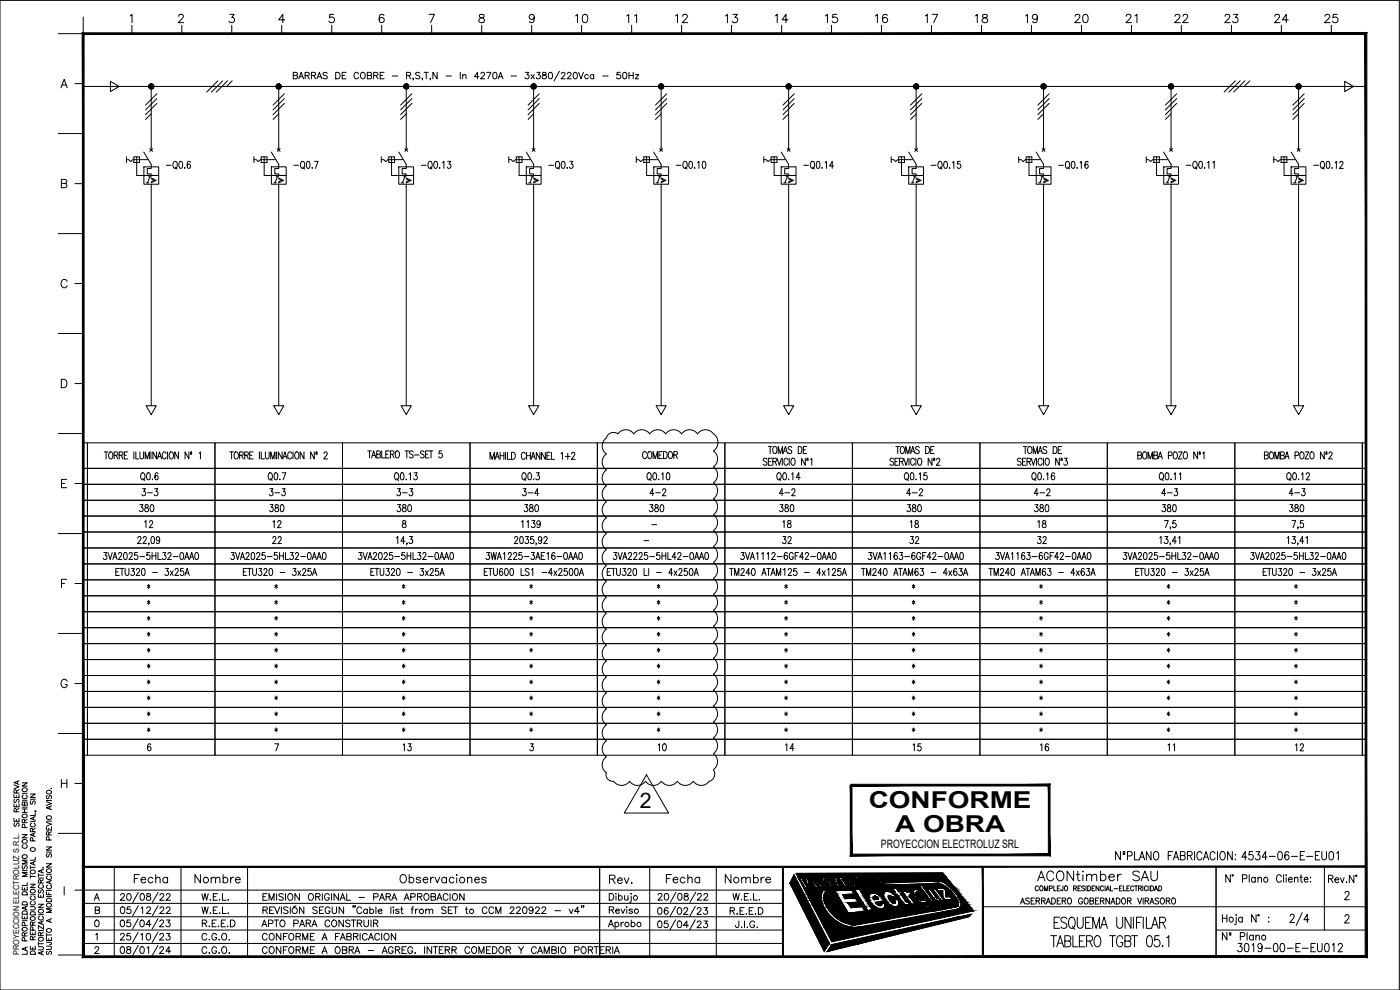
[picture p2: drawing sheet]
<svg xmlns="http://www.w3.org/2000/svg" width="420mm" height="297mm" viewBox="0 0 420 297" stroke-linecap="round" stroke-linejoin="round" font-family="sans-serif">
<defs><g id="words">
<g font-size="7">
<text x="260.7" y="242.5">CONFORME</text>
<text x="268.6" y="249.7">A OBRA</text>
</g>
<text font-size="6.6" x="310.1" y="265.6">ACONtimber SAU</text>
<text font-size="6.4" x="192.1" y="242.3">2</text>
<g font-size="5.7">
<text x="171.4" y="8.1">10</text>
<text x="187" y="8.1">11</text>
<text x="201.4" y="8.1">12</text>
<text x="216.6" y="8.1">13</text>
<text x="231.4" y="8.1">14</text>
<text x="246.6" y="8.1">15</text>
<text x="261.4" y="8.1">16</text>
<text x="276.6" y="8.1">17</text>
<text x="291.4" y="8.1">18</text>
<text x="306.6" y="8.1">19</text>
<text x="321.4" y="8.1">20</text>
<text x="336.5" y="8.1">21</text>
<text x="351.4" y="8.1">22</text>
<text x="366.2" y="8.1">23</text>
<text x="381.4" y="8.1">24</text>
<text x="396.2" y="8.1">25</text>
<text x="371.5" y="259.3">4534-06-E-EU01</text>
<text x="39.2" y="266">Fecha</text>
<text x="57.1" y="266">Nombre</text>
<text x="118.9" y="266">Observaciones</text>
<text x="181.7" y="266.3">Rev.</text>
<text x="198.6" y="266">Fecha</text>
<text x="216.6" y="266">Nombre</text>
<text x="370.1" y="286.8">3019-00-E-EU012</text>
</g>
<g font-size="5.3">
<text x="48.7" y="51.9">-Q0.6</text>
<text x="86.8" y="51.9">-Q0.7</text>
<text x="163.3" y="51.9">-Q0.3</text>
<text x="41.3" y="149.9">3-3</text>
<text x="79.7" y="149.9">3-3</text>
<text x="117.8" y="149.9">3-3</text>
<text x="155.6" y="149.9">3-4</text>
<text x="193.7" y="149.9">4-2</text>
<text x="232.8" y="149.9">4-2</text>
<text x="270.9" y="149.9">4-2</text>
<text x="309" y="149.9">4-2</text>
<text x="347.5" y="149.9">4-3</text>
<text x="385.6" y="149.9">4-3</text>
<text x="40.6" y="154.9">380</text>
<text x="79.7" y="154.9">380</text>
<text x="117.8" y="154.9">380</text>
<text x="155.9" y="154.9">380</text>
<text x="193.7" y="154.9">380</text>
<text x="232.8" y="154.9">380</text>
<text x="270.9" y="154.9">380</text>
<text x="309" y="154.9">380</text>
<text x="347.5" y="154.9">380</text>
<text x="385.6" y="154.9">380</text>
<text x="42.3" y="159.5">12</text>
<text x="80.8" y="159.5">12</text>
<text x="155.2" y="159.5">1139</text>
<text x="238.1" y="159.5" transform="rotate(-90 238.1 159.5)">18</text>
<text x="272" y="159.5">18</text>
<text x="310.1" y="159.5">18</text>
<text x="80.4" y="164.4">22</text>
<text x="233.5" y="164.4">32</text>
<text x="272" y="164.4">32</text>
<text x="310.1" y="164.4">32</text>
<text x="119.6" y="226.5">13</text>
<text x="196.1" y="226.5">10</text>
<text x="234.6" y="226.5">14</text>
<text x="272.7" y="226.5">15</text>
<text x="311.1" y="226.5">16</text>
<text x="349.2" y="226.5">11</text>
<text x="387.7" y="226.5">12</text>
<text x="77.3" y="279.4">APTO PARA CONSTRUIR</text>
<text x="77.6" y="283.3">CONFORME A FABRICACION</text>
</g>
<g font-size="4.9">
<text x="77.6" y="271.3">EMISION ORIGINAL - PARA APROBACION</text>
<text x="181.7" y="275.2">Reviso</text>
<text x="59.3" y="287.2">C.G.O.</text>
<text x="77.6" y="287.2">CONFORME A OBRA - AGREG. INTERR COMEDOR Y CAMBIO PORTERIA</text>
</g>
<g font-size="4">
<text x="348.9" y="187.3">*</text>
<text x="348.9" y="196.8">*</text>
<text x="81.1" y="206.4">*</text>
<text x="157.7" y="206.4">*</text>
<text x="348.9" y="206.4">*</text>
<text x="81.1" y="215.9">*</text>
<text x="157.7" y="215.9">*</text>
<text x="348.9" y="215.9">*</text>
<text x="348.9" y="220.8">*</text>
</g>
<text font-size="3.5" x="264.4" y="254.5">PROYECCION ELECTROLUZ SRL</text>
<g font-size="2.6">
<text x="194.4" y="158.7">-</text>
<text x="191.9" y="163.3">-</text>
</g>
<text font-size="2.4" x="5.7" y="286.6" transform="rotate(-90 5.7 286.6)">PROYECCION ELECTROLUZ S.R.L.</text>
</g></defs>
<!-- layer: Principal -->
<g fill="none" stroke="#000" stroke-width=".3">
<path d="M0 .1h419.9v296.9h-419.9zM25 25.9h385M45.4 25.9v18.2M83.7 25.9v18.2M121.9 25.9v18.2M160.1 25.9v18.2M198.4 25.9v18.2M236.7 25.9v18.2M275 25.9v18.2M313.2 25.9v18.2M351.5 25.9v18.2M389.7 25.9v18.2"/>
<path d="M45.4 56.1v65.6M83.7 56.1v65.6M121.9 56.1v65.6M160.1 56.1v65.6M198.4 56.1v65.6M236.7 56.1v65.6M275 56.1v65.6M313.2 56.1v65.6M351.5 56.1v65.6M389.7 56.1v65.6M25 132.9h1.2v7.6h-1.2h1.2v4.8h-1.2h1.2v4.8h-1.2h1.2v4.7h-1.2h1.2v4.8h-1.2h1.2v4.8h-1.2h1.2v4.8h-1.2h1.2v4.8h-1.2h1.2v4.8h-1.2h1.2v4.7h-1.2h1.2v4.8h-1.2h1.2v4.8h-1.2h1.2v4.8h-1.2h1.2v4.8h-1.2h1.2v4.8h-1.2h1.2v4.7h-1.2h1.2v4.8h-1.2h1.2v4.8h-1.2h1.2v4.8h-1.2M26.2 132.9h38.3v7.6h-38.3z"/>
<path d="M64.5 132.9h38.3v7.6h-38.3zM102.8 132.9h38.3v7.6h-38.3zM141.1 132.9h38.2v7.6h-38.2zM179.3 132.9h38.3v7.6h-38.3zM217.6 132.9h38.2v7.6h-38.2zM255.8 132.9h38.3v7.6h-38.3zM294.1 132.9h38.2v7.6h-38.2zM332.3 132.9h38.3v7.6h-38.3zM370.6 132.9h38.3v7.6h-38.3zM410 132.9h-1.1v7.6M26.2 140.5h38.3v4.8h-38.3zM26.2 145.3h38.3v4.8h-38.3z"/>
<path d="M26.2 150.1h38.3v4.7h-38.3zM26.2 154.8h38.3v4.8h-38.3zM26.2 159.6h38.3v4.8h-38.3zM64.5 140.5h38.3v4.8h-38.3zM64.5 145.3h38.3v4.8h-38.3zM64.5 150.1h38.3v4.7h-38.3zM64.5 154.8h38.3v4.8h-38.3zM64.5 159.6h38.3v4.8h-38.3zM102.8 140.5h38.3v4.8h-38.3zM102.8 145.3h38.3v4.8h-38.3zM102.8 150.1h38.3v4.7h-38.3zM102.8 154.8h38.3v4.8h-38.3z"/>
<path d="M102.8 159.6h38.3v4.8h-38.3zM141.1 140.5h38.2v4.8h-38.2zM141.1 145.3h38.2v4.8h-38.2zM141.1 150.1h38.2v4.7h-38.2zM141.1 154.8h38.2v4.8h-38.2zM141.1 159.6h38.2v4.8h-38.2zM179.3 140.5h38.3v4.8h-38.3zM179.3 145.3h38.3v4.8h-38.3zM179.3 150.1h38.3v4.7h-38.3zM179.3 154.8h38.3v4.8h-38.3zM179.3 159.6h38.3v4.8h-38.3zM217.6 140.5h38.2v4.8h-38.2z"/>
<path d="M217.6 145.3h38.2v4.8h-38.2zM217.6 150.1h38.2v4.7h-38.2zM217.6 154.8h38.2v4.8h-38.2zM217.6 159.6h38.2v4.8h-38.2zM255.8 140.5h38.3v4.8h-38.3zM255.8 145.3h38.3v4.8h-38.3zM255.8 150.1h38.3v4.7h-38.3zM255.8 154.8h38.3v4.8h-38.3zM255.8 159.6h38.3v4.8h-38.3zM294.1 140.5h38.2v4.8h-38.2zM294.1 145.3h38.2v4.8h-38.2zM294.1 150.1h38.2v4.7h-38.2z"/>
<path d="M294.1 154.8h38.2v4.8h-38.2zM294.1 159.6h38.2v4.8h-38.2zM332.3 140.5h38.3v4.8h-38.3zM332.3 145.3h38.3v4.8h-38.3zM332.3 150.1h38.3v4.7h-38.3zM332.3 154.8h38.3v4.8h-38.3zM332.3 159.6h38.3v4.8h-38.3zM370.6 140.5h38.3v4.8h-38.3zM370.6 145.3h38.3v4.8h-38.3zM370.6 150.1h38.3v4.7h-38.3zM370.6 154.8h38.3v4.8h-38.3zM370.6 159.6h38.3v4.8h-38.3z"/>
<path d="M408.9 140.5v4.8h1.1h-1.1v4.8h1.1h-1.1v4.7h1.1h-1.1v4.8h1.1h-1.1v4.8h1.1h-1.1v4.8h1.1h-1.1v4.8h1.1h-1.1v4.8h1.1h-1.1v4.7h1.1h-1.1v4.8h1.1h-1.1v4.8h1.1h-1.1v4.8h1.1h-1.1v4.8h1.1h-1.1v4.8h1.1h-1.1v4.7h1.1h-1.1v4.8h1.1h-1.1v4.8h1.1h-1.1v4.8h1.1M408.9 140.5h1.1M26.2 164.4h38.3v4.8h-38.3zM26.2 169.2h38.3v4.8h-38.3zM26.2 178.8h38.3v4.7h-38.3zM26.2 174h38.3v4.8h-38.3zM64.5 164.4h38.3v4.8h-38.3zM64.5 169.2h38.3v4.8h-38.3zM64.5 178.8h38.3v4.7h-38.3zM64.5 174h38.3v4.8h-38.3zM102.8 164.4h38.3v4.8h-38.3zM102.8 169.2h38.3v4.8h-38.3z"/>
<path d="M102.8 178.8h38.3v4.7h-38.3zM102.8 174h38.3v4.8h-38.3zM141.1 164.4h38.2v4.8h-38.2zM141.1 169.2h38.2v4.8h-38.2zM141.1 178.8h38.2v4.7h-38.2zM141.1 174h38.2v4.8h-38.2zM179.3 164.4h38.3v4.8h-38.3zM179.3 169.2h38.3v4.8h-38.3zM179.3 178.8h38.3v4.7h-38.3zM179.3 174h38.3v4.8h-38.3zM217.6 164.4h38.2v4.8h-38.2zM217.6 169.2h38.2v4.8h-38.2z"/>
<path d="M217.6 178.8h38.2v4.7h-38.2zM217.6 174h38.2v4.8h-38.2zM255.8 164.4h38.3v4.8h-38.3zM255.8 169.2h38.3v4.8h-38.3zM255.8 178.8h38.3v4.7h-38.3zM255.8 174h38.3v4.8h-38.3zM294.1 164.4h38.2v4.8h-38.2zM294.1 169.2h38.2v4.8h-38.2zM294.1 178.8h38.2v4.7h-38.2zM294.1 174h38.2v4.8h-38.2zM332.3 164.4h38.3v4.8h-38.3zM332.3 169.2h38.3v4.8h-38.3z"/>
<path d="M332.3 178.8h38.3v4.7h-38.3zM332.3 174h38.3v4.8h-38.3zM370.6 164.4h38.3v4.8h-38.3zM370.6 169.2h38.3v4.8h-38.3zM370.6 178.8h38.3v4.7h-38.3zM370.6 174h38.3v4.8h-38.3zM26.2 197.9h38.3v4.8h-38.3zM26.2 183.5h38.3v4.8h-38.3zM26.2 193.1h38.3v4.8h-38.3zM26.2 188.3h38.3v4.8h-38.3zM64.5 197.9h38.3v4.8h-38.3zM64.5 183.5h38.3v4.8h-38.3z"/>
<path d="M64.5 193.1h38.3v4.8h-38.3zM64.5 188.3h38.3v4.8h-38.3zM102.8 197.9h38.3v4.8h-38.3zM102.8 183.5h38.3v4.8h-38.3zM102.8 193.1h38.3v4.8h-38.3zM102.8 188.3h38.3v4.8h-38.3zM141.1 197.9h38.2v4.8h-38.2zM141.1 183.5h38.2v4.8h-38.2zM141.1 193.1h38.2v4.8h-38.2zM141.1 188.3h38.2v4.8h-38.2zM179.3 197.9h38.3v4.8h-38.3zM179.3 183.5h38.3v4.8h-38.3z"/>
<path d="M179.3 193.1h38.3v4.8h-38.3zM179.3 188.3h38.3v4.8h-38.3zM217.6 197.9h38.2v4.8h-38.2zM217.6 183.5h38.2v4.8h-38.2zM217.6 193.1h38.2v4.8h-38.2zM217.6 188.3h38.2v4.8h-38.2zM255.8 197.9h38.3v4.8h-38.3zM255.8 183.5h38.3v4.8h-38.3zM255.8 193.1h38.3v4.8h-38.3zM255.8 188.3h38.3v4.8h-38.3zM294.1 197.9h38.2v4.8h-38.2zM294.1 183.5h38.2v4.8h-38.2z"/>
<path d="M294.1 193.1h38.2v4.8h-38.2zM294.1 188.3h38.2v4.8h-38.2zM332.3 197.9h38.3v4.8h-38.3zM332.3 183.5h38.3v4.8h-38.3zM332.3 193.1h38.3v4.8h-38.3zM332.3 188.3h38.3v4.8h-38.3zM370.6 197.9h38.3v4.8h-38.3zM370.6 183.5h38.3v4.8h-38.3zM370.6 193.1h38.3v4.8h-38.3zM370.6 188.3h38.3v4.8h-38.3zM26.2 202.7h38.3v4.8h-38.3zM26.2 207.5h38.3v4.7h-38.3z"/>
<path d="M26.2 212.2h38.3v4.8h-38.3zM26.2 217h38.3v4.8h-38.3zM64.5 202.7h38.3v4.8h-38.3zM64.5 207.5h38.3v4.7h-38.3zM64.5 212.2h38.3v4.8h-38.3zM64.5 217h38.3v4.8h-38.3zM102.8 202.7h38.3v4.8h-38.3zM102.8 207.5h38.3v4.7h-38.3zM102.8 212.2h38.3v4.8h-38.3zM102.8 217h38.3v4.8h-38.3zM141.1 202.7h38.2v4.8h-38.2zM141.1 207.5h38.2v4.7h-38.2z"/>
<path d="M141.1 212.2h38.2v4.8h-38.2zM141.1 217h38.2v4.8h-38.2zM179.3 202.7h38.3v4.8h-38.3zM179.3 207.5h38.3v4.7h-38.3zM179.3 212.2h38.3v4.8h-38.3zM179.3 217h38.3v4.8h-38.3zM217.6 202.7h38.2v4.8h-38.2zM217.6 207.5h38.2v4.7h-38.2zM217.6 212.2h38.2v4.8h-38.2zM217.6 217h38.2v4.8h-38.2zM255.8 202.7h38.3v4.8h-38.3zM255.8 207.5h38.3v4.7h-38.3z"/>
<path d="M255.8 212.2h38.3v4.8h-38.3zM255.8 217h38.3v4.8h-38.3zM294.1 202.7h38.2v4.8h-38.2zM294.1 207.5h38.2v4.7h-38.2zM294.1 212.2h38.2v4.8h-38.2zM294.1 217h38.2v4.8h-38.2zM332.3 202.7h38.3v4.8h-38.3zM332.3 207.5h38.3v4.7h-38.3zM332.3 212.2h38.3v4.8h-38.3zM332.3 217h38.3v4.8h-38.3zM370.6 202.7h38.3v4.8h-38.3zM370.6 207.5h38.3v4.7h-38.3z"/>
<path d="M370.6 212.2h38.3v4.8h-38.3zM370.6 217h38.3v4.8h-38.3zM4.2 238.4v.9h1.5v-.9M4.2 235.5l1.5 .6-1.5 .5M4.4 239.8l-.2 .3 .2 .7 .4-.1 .5-.9 .4 .3-.2 .7M4.9 237.9l-.1-.8-.3-.2-.3 .4v.6h1.5M4.9 238.7v.6M5.2 234.4v.7M5.7 234.2l-1.5 .6 1.5 .6M5.7 236.9l-.8 .5M6.6 234.9h1.6l-1.6 1h1.6M6.6 238h1.6"/>
<path d="M6.7 236.7a.71 .71 0 0 1 1-.3 .71 .71 0 0 1 .3 1 .74 .74 0 0 1-.9 .1 .74 .74 0 0 1-.4-.8zM7 238.5a.6 .6 0 0 0-.3 .9 .6 .6 0 0 0 .9 .2 .54 .54 0 0 0 .6-.4 .54 .54 0 0 0-.4-.7M9.1 238.2h1.5l-1.5 1.1h1.5M9.1 239.8h1.5M14 237.4a.71 .71 0 0 1 1-.3 .71 .71 0 0 1 .2 1 .75 .75 0 0 1-.8 .1 .75 .75 0 0 1-.4-.8zM14.2 238.7l-.3 .3 .3 .7 .3-.2 .5-.8 .5 .3-.3 .7M15.3 236.5h.1M26.2 221.8h38.3v4.8h-38.3zM64.5 221.8h38.3v4.8h-38.3zM102.8 221.8h38.3v4.8h-38.3zM141.1 221.8h38.2v4.8h-38.2zM179.3 221.8h38.3v4.8h-38.3z"/>
<path d="M217.6 221.8h38.2v4.8h-38.2zM255.8 221.8h38.3v4.8h-38.3zM294.1 221.8h38.2v4.8h-38.2zM332.3 221.8h38.3v4.8h-38.3zM370.6 221.8h38.3v4.8h-38.3zM4.2 245.5v1h1.5v-1M4.2 241.2v.9h1.5v-.9M4.4 246.9l-.2 .4 .2 .6 .4-.1 .5-.9 .4 .4-.2 .6M4.9 243.6l-.1-.9-.3-.1-.3 .3v.7h1.5M4.9 241.5v.6M4.9 245.9v.6M5.7 242.6l-.8 .5"/>
<path d="M6.6 250.4h1.6l-1.6 1h1.6M6.6 243.7h1.6M6.6 242.7h1.6M6.6 242.2h1.6M6.6 240.1h1.6M6.7 256.7a.71 .71 0 0 1 1-.2 .71 .71 0 0 1 .3 1 .74 .74 0 0 1-.9 .1 .74 .74 0 0 1-.4-.9zM6.7 252.2a.71 .71 0 0 1 1-.3 .71 .71 0 0 1 .3 1 .74 .74 0 0 1-.9 .1 .74 .74 0 0 1-.4-.8zM6.9 259.7l-.3 .4 .3 .7 .3-.2 .5-.9 .5 .4-.2 .7M6.9 244.4a.69 .69 0 0 1 .9-.2 .69 .69 0 0 1 .2 1 .69 .69 0 0 1-1 .1 .69 .69 0 0 1-.1-.9zM7 253.4a.62 .62 0 0 0-.3 .9 .62 .62 0 0 0 .9 .2 .56 .56 0 0 0 .6-.4 .56 .56 0 0 0-.4-.7M7.4 246.8l-.1-.9-.4-.1-.3 .4v.6h1.6M7.4 240.9l.3-.3 .3 .1 .2 .2v.7h-1.6l.2-.9h.5l.1 .9"/>
<path d="M7.4 242.7v1M7.5 248.3l-.2-.9-.4-.1-.3 .4v.6h1.6M8.2 258.1h-1.6l1.6 .6-1.6 .5h1.6M8.2 245.8l-.8 .5M9.1 259.7v1.1M9.1 246.5h1.5M9.3 240.3l-.2 .4 .2 .6 .3-.1 .6-.9 .4 .4-.2 .6M9.4 247a.55 .55 0 0 0-.3 .7 .55 .55 0 0 0 .6 .4h.3a.55 .55 0 0 0 .6-.4 .55 .55 0 0 0-.4-.7M9.8 249.5l-.1-.8-.3-.2-.3 .2v.8h1.5M9.9 252.3l-.1-.9h-.7v.9h1.5M10.1 245.2v.7M10.1 250.1v.7"/>
<path d="M10.1 258.7v.7M10.5 243.3l.4 .1M10.6 258.5l-1.5 .5 1.5 .6M10.6 257.2v.9h-1.5M10.6 249.9l-1.5 .6 1.5 .5M10.6 245l-1.5 .6 1.5 .6M10.6 243.8v.9h-1.5M10.6 248.5l-.8 .5M13.9 259.2h1.6l-1.6 1h1.6M13.9 254.1h1.6l-1.6 1h1.6M13.9 248.1v.9h1.6v-.9M13.9 246.7l1.6 .6-1.6 .6"/>
<path d="M13.9 240.5l1.6 .6-1.6 .6M13.9 255.7h1.6M13.9 246.4h1.6M13.9 240.2h1.6M14 245a.71 .71 0 0 1 1-.3 .71 .71 0 0 1 .2 1 .74 .74 0 0 1-.8 .1 .74 .74 0 0 1-.4-.8zM14.2 256.2l-.3 .3 .1 .5h.5l.4-.8h.3l.3 .3-.3 .7M14.6 250.5v-.8l-.5-.1-.2 .9h1.6M14.6 248.4v.6M14.7 252l-.1-.9h-.6l-.1 .9h1.6M14.9 242v.7M15.5 241.8l-1.6 .6 1.6 .5M15.5 249.5l-.9 .5"/>
<path d="M6.6 274.7v1h1.6v-1M6.6 266.1v.9h1.6v-.9M6.6 276.3h1.6M6.6 261.2h1.6M6.7 273.6a.84 .84 0 0 1 1.5 .2v.5h-1.6zM6.7 270.8a.83 .83 0 0 1 1-.2 .83 .83 0 0 1 .5 .9h-1.6zM6.9 278.4a.69 .69 0 0 1 .9-.2 .69 .69 0 0 1 .2 1 .69 .69 0 0 1-1 .1 .69 .69 0 0 1-.1-.9zM6.9 267.7a.82 .82 0 0 1 .9-.1 .82 .82 0 0 1 .4 .9h-1.6zM7.4 266.4v.6M7.4 275.1v.6M7.5 277.7l-.2-.9-.4-.1-.3 .4v.6h1.6M7.7 272.1v.7"/>
<path d="M8.2 271.9l-1.6 .5 1.6 .6M8.2 264.8v.9h-1.6M8.2 261.8h-1.6l1.6 .6-1.6 .6h1.6M8.2 279.8l-.8 .5M9.1 279.5v.9h1.5v-.9M9.1 272h1.1l.4 .4-.2 .6h-1.3M9.1 265.3h1.5l-1.5 1h1.5M9.1 268.5h1.5M9.1 263h1.5M9.1 262.5v1M9.1 260.3h1.5M9.1 273.8a.88 .88 0 0 1 1.5 .2v.5h-1.5z"/>
<path d="M9.4 270.5a.55 .55 0 0 0-.3 .6 .55 .55 0 0 0 .6 .4h.3a.55 .55 0 0 0 .6-.4 .55 .55 0 0 0-.4-.6M9.4 269a.55 .55 0 0 0-.3 .6 .55 .55 0 0 0 .6 .4h.3a.55 .55 0 0 0 .6-.4 .55 .55 0 0 0-.4-.6M9.8 277.6l-.1-.9h-.6v.9h1.5M9.8 279.9v.5M9.9 279.1l-.1-.9-.4-.1-.3 .1v.9h1.5M10.6 276.6l-.8 .5M11.5 271.3h1.5l-1.5 1h1.5M11.5 268.3v.9h1.5v-.9M11.5 262.1v1M11.5 279.2h1.5M11.5 274.4h1.5M11.5 263.5h1.5"/>
<path d="M11.5 262.6h1.5M11.7 273a.68 .68 0 0 1 1-.2 .68 .68 0 0 1 .1 1 .68 .68 0 0 1-1 .1 .68 .68 0 0 1-.1-.9zM11.7 266.9l-.2 .4 .2 .7 .4-.2 .5-.9 .4 .4-.2 .7M11.9 274.9a.62 .62 0 0 0-.3 .9 .62 .62 0 0 0 .8 .2 .56 .56 0 0 0 .6-.4 .56 .56 0 0 0-.3-.7M11.9 265.5a.6 .6 0 0 0-.3 .8 .6 .6 0 0 0 .8 .2 .54 .54 0 0 0 .6-.4 .54 .54 0 0 0-.3-.6M12.2 265l-.1-1h-.5l-.1 1h1.5M12.2 268.7v.5M12.5 261v.7M12.5 276.5v.7M13 260.3v.2zM13 277.7v1.1l-1.5-1.1v1.1M13 276.3l-1.5 .6 1.5 .5"/>
<path d="M13 260.8l-1.5 .6 1.5 .5M13 279.7l-.8 .5M13 263.9l-.8 .5M13.9 267.5v1h1.6M13.9 269h1.6M13.9 267.2h1.6M13.9 262.3h1.6M14 278.9a.71 .71 0 0 1 1-.3 .71 .71 0 0 1 .2 1 .74 .74 0 0 1-.8 .1 .74 .74 0 0 1-.4-.8zM14 271.3a.71 .71 0 0 1 1-.3 .71 .71 0 0 1 .2 1 .74 .74 0 0 1-.8 .1 .74 .74 0 0 1-.4-.8zM14 269.8a.84 .84 0 0 1 1.5 .2v.5h-1.6zM14 261a.7 .7 0 0 1 1-.3 .7 .7 0 0 1 .2 .9 .73 .73 0 0 1-.8 .2 .73 .73 0 0 1-.4-.8zM14.3 265.6a.62 .62 0 0 0-.3 .8 .62 .62 0 0 0 .9 .3 .56 .56 0 0 0 .6-.5 .56 .56 0 0 0-.4-.6"/>
<path d="M14.3 262.8a.62 .62 0 0 0-.3 .8 .62 .62 0 0 0 .9 .3 .56 .56 0 0 0 .6-.5 .56 .56 0 0 0-.4-.6M14.6 267.9v.6M14.9 264.4v.7M14.9 275.9v.7M15.5 275.7l-1.6 .6 1.6 .5M15.5 272.7h-1.6l1.6 .5-1.6 .6h1.6M15.5 264.1l-1.6 .6 1.6 .6M25 267.1h210M25 275.1h210M25 271h210M25 279h210M34.3 260.1v26.9"/>
<path d="M54.3 260.1v26.9M74.3 260.1v26.9M180 260.1v26.9M195 260.1v26.9M215 260.1v26.9M238.3 262.5l10.6 20.6-1.5 2.3-10.3-20.4zM238.9 262.1l44.1-.2 9.1 11.4-42.5 9.3zM240 263.5h1.7a1.07 1.07 0 0 1 .8 1.7h-.9l.7 1.2h-.7zM241 263.9l.7 .1 .3 .7-.6 .1zM241.6 263.9h.1M245.2 264.3l-.4-.5h-.8l.5 .9h.4M245.2 264.2l-.2 .5"/>
<path d="M245.3 265l.4 .2M245.7 265.3l.6 1h.7l-.7-1M245.8 264.8l-.1-.9-.6-.4h-1.9l1.7 2.9 .6-.1-.8-1.2h.6M245.8 264.8l.5 .4M247 263.3a2.23 2.23 0 0 1 2.3 2.8 2.23 2.23 0 0 1-2.3-2.8zM247.5 263.8a2.01 2.01 0 0 1 1.4 2 2.01 2.01 0 0 1-1.4-2zM249 263.3h.6l1.1 .9-.2-.9h.7l.1 1.4 .8 1.4h-.7l-.6-1.1zM250.6 267.3l5-.3 .7 1.2-3.4 .2 .8 1.2 3-.2 .8 1.3-3.1 .2 1 1.5 3.3-.4 .9 1.3-5 .7zM251.7 263.3l1.6-.1 .4 .5h-1l.4 .7 .8-.1 .3 .5h-.8l.4 .7h1l.3 .5h-1.6zM255.7 264l-.6-.4a1.75 1.75 0 0 0 1.2 1.8v-.5M256 264h-.4M256.1 263.9a1.19 1.19 0 0 0-1.7-.6 2.72 2.72 0 0 0 2.3 2.6l.2-.5-.3-.6"/>
<path d="M256.2 277.5h.1M256.5 266.9l1.4-.1 4 6.2-1.5 .2zM256.5 264.9h-.3M258.5 264.8h.5l.1 .8a1.19 1.19 0 0 1-1.7-.6l-.5-.8-.2-1a1.19 1.19 0 0 1 1.7 .7l-.5 .1-.5-.5a1.75 1.75 0 0 0 1.2 1.9l-.1-.6M258.6 263.1h.5l1.7 2.5h-.6zM260.4 263.1a2.09 2.09 0 0 1 2 2.5 2.09 2.09 0 0 1-2-2.5zM260.7 263.4a2.14 2.14 0 0 1 1.3 1.9 2.14 2.14 0 0 1-1.3-1.9zM262.1 263.2l.5-.1 1.4 1.3-.8-1.2 .4-.1 1.6 2.3-.5 .1-1.4-1.3 .9 1.3-.4 .1zM263.7 269.7a.88 .88 0 0 0-.7-.7 .88 .88 0 0 0-.9 .3l.1 .6 1.5-.1M264.6 271.1l1-.1a1.41 1.41 0 0 1-.6 1.6 1.41 1.41 0 0 1-1.7-.1 3.6 3.6 0 0 1-2.3-4.1 2.6 2.6 0 0 1 3.7 1l.7 1-2.6 .4 1.2 .9 .5-.1 .1-.4M269 269l-1-.9a1.77 1.77 0 0 0-2.7-.2 3.7 3.7 0 0 0 3.9 4 1.38 1.38 0 0 0 .3-2.1l-1.1 .2M269 269.1l-1.2 .1a.86 .86 0 0 0-1.2-.4 2.55 2.55 0 0 0 1.9 2.3l.2-.4-.3-.7"/>
<path d="M271 270.8l.9 .7h.8M272.1 267.7l-.2-.4-1.1 .1 2.8 3.9 1-.1-1.6-2.3 .1-.4 .5-.1M272.2 267.7h.1M272.4 270.6l-.5-.2-1.6-2.1 .5-.1-.5-.8-.6 .1-.8-1.1-1.1 .1 .8 1.1-.5 .1 .6 .7 .5-.1 1.9 2.7M272.4 270.7l.7 .8-.6 .1M272.6 267.2l1 1.2M272.6 267.1l-.4 .6M273.6 268.4h.1M274.3 267.1a3.1 3.1 0 0 1 3.7 2.4 .97 .97 0 0 1-.1 1.2 .97 .97 0 0 1-1.2 .2 3.7 3.7 0 0 1-2.6-3.5zM275.8 265.7l.9-.1 3.5 4.9-.7 .1zM275.9 269.6v.3l.7 .3a.73 .73 0 0 0 .8-.8l-.6-.8 .1-.1-1.1-.6a.59 .59 0 0 0-.8 0 .59 .59 0 0 0 .1 .9l.2 .6 .6 .2M277.6 271.1l.5-.2 .5 .1 .4 .5h-.9l1.3 .5 .6 .7v.4a.7 .7 0 0 1-1 0l-.5-.6 .4-.1 .3 .4 .2-.2-1.2-.4-.7-.8z"/>
<path d="M278.3 266.8l.8-.1 1.8 2.5 .7 .3 .1-.4-1.8-2.4 .8-.1 2.6 3.5-.8 .1-.4-.5v.4a.92 .92 0 0 1-1.4-.2zM278.3 270.9h.1M280.1 272.8h.3l.4 .3-.4 .1zM281.1 266.6l2.2-.1 .5 .7 .1 1.9 1.2-.2 .6 .9-2 .3-.7-1-.1-1.8-1.2 .1zM281.2 271l.3 .5-.5 .2-.5-.8 .7 .1M281.6 265l.5 .1M281.6 264.3l-16.4 .7 .4 .6 16-.6M281.6 264.3a9.8 9.8 0 0 1 6.8 7.1l-.4 1M281.8 271.3v.2M281.8 271.3a1.12 1.12 0 0 0-1.6-.6l-.1 .3 1.5 2 .5-.1-.7-.9 .5 .1 .5 .7 .5-.1-.7-.9M281.9 271.6l-.1 .1h.2M282.1 265.1a9.6 9.6 0 0 1 5.6 6.3l-.4 .6"/>
<path d="M282.1 271.7l.1 .1M282.2 270.4l.5-.1 1.4 1.8 .6-.1 .3 .4-1 .2zM282.7 272.4l.4-.1 .3 .4h-.4zM284.8 272l.4-.1 .3 .4-.4 .1zM287.2 272l-29.6 5.4-1.4 .1M288 272.4l-.8 .4-29.1 5.3a10.7 10.7 0 0 1-11.7-8.7l.1-1 .7-1.5 .7 .3a4.9 4.9 0 0 0 .9 6 10.7 10.7 0 0 0 7.4 4.3M295 272.1h115M365 279h45M365 260.1v26.9M397.5 260.1v18.9M7.4 280.8l-.1-.9-.4-.1-.3 .3v.7h1.6M7.5 282.3l-.1-.8-.5-.2-.3 .4v.6h1.6"/>
<path d="M7.7 284.4v.7M8.2 285.4v.9h-1.6M8.2 284.2l-1.6 .5 1.6 .6M9.1 283.9v.9h1.5v-.9M9.3 285.4h1.1l.2 .9h-1.5zM9.8 282l-.1-.9-.3-.1-.3 .1v.9h1.5M9.8 284.3v.5M10.6 281l-.8 .5M11.5 284l1.3 .1 .2 .4v.3l-.4 .2h-1.1M11.5 283.2h1.5M11.5 282.6v1.1M11.6 281.5a.69 .69 0 0 1 1-.3 .69 .69 0 0 1 .2 1 .72 .72 0 0 1-.9 .1 .72 .72 0 0 1-.3-.8z"/>
<path d="M12.2 280.7l-.1-.9h-.5l-.1 .9h1.5M12.5 285.6v.7M13 285.4l-1.5 .5 1.5 .6M13.9 283.9h1.1l.5 .4-.1 .4-.4 .2h-1.1M13.9 282.7l1.4 .1 .1 .5-.5 .1M13.9 281.2v1h1.6v-1M13.9 280.5h1.6M13.9 280v1M14.2 285.4l-.3 .3 .1 .5 .4 .1 .5-.9h.3l.3 .3-.3 .7M14.6 281.6v.6M25 283.1h210M249.7 283.4l41.8-9.1-1.1 .9-42.2 10.3z"/>
<circle cx="9.8" cy="254.9" r=".69"/>
<circle cx="9.8" cy="275.6" r=".68"/>
<circle cx="9.8" cy="267.4" r=".68"/>
<circle cx="9.8" cy="261.6" r=".69"/>
</g>
<!-- layer: SIM_SIMBOLOS -->
<g fill="none" stroke="#000" stroke-width=".3">
<path d="M37.9 47v1.8M38 47.9h.7l.5 .6 .6-.6h4.5M40.2 48.8h.1M40.2 47.1h1.7v1.7h-1.7zM41 47.1v5.5h2.2M43.1 45.6l2.3 3.7v1.3h-1.2v1.6h1.2v.4M43.2 50.1h4.4v2.5h-4.4zM43.2 52.6h4.4v2.7h-4.4zM43.9 54.8h.7M44.6 53h.8M45 44.6l.8 .8M45 53l-.8 1.8"/>
<path d="M45.4 44.1v.9M45.4 55.3v.8M45.4 53.4l1.4 .7-1.4 .7M45.4 53.7l.9 .4-.9 .5M45.8 44.6l-.8 .8M76.2 47.9h.7l.6 .6 .6-.6h4.4M76.2 47v1.8M78.4 48.8h.1M78.4 47.1h1.7v1.7h-1.7zM79.3 47.1v5.5h2.1M81.4 45.6l2.3 3.7v1.3h-1.2v1.6h1.2v.4M81.4 50.1h4.5v2.5h-4.5z"/>
<path d="M81.4 52.6h4.5v2.7h-4.5zM82.2 54.8h.7M82.9 53h.7M83.2 44.6l.9 .8M83.3 53l-.8 1.8M83.6 53.4l1.5 .7-1.5 .7M83.6 53.7l.9 .4-.9 .5M83.7 44.1v.9M83.7 55.3v.8M84.1 44.6l-.9 .8M114.4 47v1.8M114.5 47.9h.7l.6 .6 .6-.6h4.4"/>
<path d="M116.7 48.8h.1M116.7 47.1h1.7v1.7h-1.7zM117.5 47.1v5.5h2.2M119.7 50.1h4.4v2.5h-4.4zM119.7 52.6h4.4v2.7h-4.4zM119.7 45.6l2.2 3.7v1.3h-1.2v1.6h1.2v.4M120.4 54.8h.8M121.2 53h.7M121.5 53l-.7 1.8M121.5 44.6l.8 .8M121.9 53.4l1.5 .7-1.5 .7M121.9 53.7l.9 .4-.9 .5"/>
<path d="M121.9 44.1v.9M121.9 55.3v.8M122.3 44.6l-.8 .8M152.7 47v1.8M152.7 47.9h.7l.7 .6 .5-.6h4.5M154.9 48.8h.1M154.9 47.1h1.8v1.7h-1.8zM155.8 47.1v5.5h2.1M157.9 50.1h4.5v2.5h-4.5zM157.9 52.6h4.5v2.7h-4.5zM157.9 45.6l2.2 3.7v1.3h-1.1v1.6h1.1v.4M158.7 54.8h.7"/>
<path d="M159.4 53h.7M159.7 44.6l.9 .8M159.8 53l-.8 1.8M160.1 44.1v.9M160.1 55.3v.8M160.1 53.4l1.5 .7-1.5 .7M160.1 53.7l.9 .4-.9 .5M160.6 44.6l-.9 .8M191 47v1.8M191 47.9h.7l.6 .6 .6-.6h4.5M193.2 48.8h.1M193.2 47.1h1.7v1.7h-1.7z"/>
<path d="M194.1 47.1v5.5h2.1M196.2 45.6l2.2 3.7v1.3h-1.2v1.6h1.2v.4M196.2 50.1h4.5v2.5h-4.5zM196.2 52.6h4.5v2.7h-4.5zM196.9 54.8h.8M197.7 53h.7M198 44.6l.8 .8M198 53l-.7 1.8M198.4 53.4l1.5 .7-1.5 .7M198.4 53.7l.9 .4-.9 .5M198.4 44.1v.9M198.4 55.3v.8"/>
<path d="M198.8 44.6l-.8 .8M229.2 47.9h.8l.5 .6 .6-.6h4.5M229.2 47v1.8M231.4 48.8h.1M231.4 47.1h1.8v1.7h-1.8zM232.3 47.1v5.5h2.1M234.4 50.1h4.5v2.5h-4.5zM234.4 52.6h4.5v2.7h-4.5zM234.4 45.6l2.3 3.7v1.3h-1.2v1.6h1.2v.4M235.2 54.8h.7M235.9 53h.7M236.3 44.6l.8 .8"/>
<path d="M236.3 53l-.8 1.8M236.6 53.4l1.5 .7-1.5 .7M236.6 53.7l1 .4-1 .5M236.7 44.1v.9M236.7 55.3v.8M237.1 44.6l-.8 .8M267.5 47v1.8M267.5 47.9h.7l.6 .6 .6-.6h4.5M269.7 48.8h.1M269.7 47.1h1.7v1.7h-1.7zM270.6 47.1v5.5h2.1M272.7 50.1h4.5v2.5h-4.5z"/>
<path d="M272.7 52.6h4.5v2.7h-4.5zM272.7 45.6l2.3 3.7v1.3h-1.3v1.6h1.3v.4M273.4 54.8h.8M274.2 53h.7M274.5 53l-.7 1.8M274.5 44.6l.9 .8M274.9 53.4l1.5 .7-1.5 .7M274.9 53.7l.9 .4-.9 .5M275 44.1v.9M275 55.3v.8M275.4 44.6l-.9 .8M305.7 47v1.8"/>
<path d="M305.8 47.9h.7l.6 .6 .6-.6h4.4M308 48.8h.1M308 47.1h1.7v1.7h-1.7zM308.8 47.1v5.5h2.2M311 50.1h4.4v2.5h-4.4zM311 52.6h4.4v2.7h-4.4zM311 45.6l2.2 3.7v1.3h-1.2v1.6h1.2v.4M311.7 54.8h.7M312.4 53h.8M312.8 44.6l.8 .8M312.8 53l-.7 1.8M313.2 44.1v.9"/>
<path d="M313.2 55.3v.8M313.2 53.4l1.4 .7-1.4 .7M313.2 53.7l.9 .4-.9 .5M313.6 44.6l-.8 .8M344 47v1.8M344 47.9h.7l.6 .6 .6-.6h4.5M346.2 48.8h.1M346.2 47.1h1.7v1.7h-1.7zM347.1 47.1v5.5h2.1M349.2 45.6l2.3 3.7v1.3h-1.2v1.6h1.2v.4M349.2 50.1h4.5v2.5h-4.5zM349.2 52.6h4.5v2.7h-4.5z"/>
<path d="M350 54.8h.7M350.7 53h.7M351 44.6l.9 .8M351.1 53l-.8 1.8M351.4 53.4l1.5 .7-1.5 .7M351.4 53.7l.9 .4-.9 .5M351.5 44.1v.9M351.5 55.3v.8M351.9 44.6l-.9 .8M382.3 47.9h.7l.6 .6 .6-.6h4.4M382.3 47v1.8M384.5 48.8h.1"/>
<path d="M384.5 47.1h1.7v1.7h-1.7zM385.4 47.1v5.5h2.1M387.5 50.1h4.4v2.5h-4.4zM387.5 52.6h4.4v2.7h-4.4zM387.5 45.6l2.2 3.7v1.3h-1.2v1.6h1.2v.4M388.2 54.8h.8M389 53h.7M389.3 53l-.7 1.8M389.3 44.6l.8 .8M389.7 53.4l1.5 .7-1.5 .7M389.7 53.7l.9 .4-.9 .5M389.7 44.1v.9"/>
<path d="M389.7 55.3v.8M390.1 44.6l-.8 .8"/>
</g>
<!-- layer: TEXTOS -->
<g fill="none" stroke="#000" stroke-width=".3">
<path d="M25 5.1v5M88 22.6l1.1-.1 .1-.6-1.2-.2v2l1.1-.1 .2-.6-.4-.4M89.7 23.7l.7-2 .7 2M89.9 23h.9M91.6 22.6l1.1-.1 .1-.6-1.2-.2v2M92.2 22.6l.6 1.1M93.5 22.6l1.1-.1 .1-.6-1.2-.2v2M94.1 22.6l.6 1.1M95.1 23.7l.7-2 .8 2M95.4 23h.9M98.2 22l-.5-.3a.59 .59 0 0 0-.8 .5l1.3 .9-.2 .5-.3 .1-.8-.3M100.8 21.7h.6a1.05 1.05 0 0 1 .7 1 1.05 1.05 0 0 1-.7 1h-.6z"/>
<path d="M102.7 22.6h.7M103.9 21.7h-1.2v2h1.2M107.6 22.2a.77 .77 0 0 0-1.1-.4 .77 .77 0 0 0-.2 1.1 .7 .7 0 0 0 .5 .8 .7 .7 0 0 0 .8-.5M108.3 22a.87 .87 0 0 1 1.3 .1 .87 .87 0 0 1-.2 1.3 .87 .87 0 0 1-1.2-.2 .87 .87 0 0 1 .1-1.2zM110.2 22.6l1.1-.1 .1-.6-1.2-.2v2l1.1-.1 .2-.6-.4-.4M112.1 22.6l1.1-.1 .3-.4-.5-.4h-.9v2M112.8 22.6l.7 1.1M114.1 22.6h.7M115.3 21.7h-1.2v2h1.2M117.7 22.8h1.6M122 22.6l1.1-.1 .1-.6-1.2-.2v2M122.6 22.6l.7 1.1"/>
<path d="M124.1 23.6h-.2h.2l-.2 .4M126 22l-.4-.3-.9 .3 .2 .5 .9 .3 .2 .3v.3l-.4 .3-.9-.3M126.8 23.6h-.1h.1l-.1 .4M127.3 21.7h1.3M127.9 21.7v2M129.2 23.6h-.2h.2l-.2 .4M131.2 21.7v2l-1.3-2v2M133.9 22.8h1.6M138.1 21.7v2M138.9 22.7l.4-.3 .4 .1 .2 1.2M138.9 22.4v1.3M143.8 23h-1.4l.9-1.3v2"/>
<path d="M144.3 22.2l.4-.5h.3l.4 .4-.1 .4-1.1 1.2h1.3M146 21.7h1.3l-.9 2M148.1 21.8a.59 .59 0 0 1 1 .3v.4a.83 .83 0 0 1-.7 1.2 1.25 1.25 0 0 1-.3-1.9zM149.5 23.7l.7-2 .8 2M149.8 23h.9M153.3 22.8h1.7M157.7 21.7h1l-.5 .8a.63 .63 0 0 1 .4 1 .63 .63 0 0 1-1.1-.2M159.3 22.4l1.1 1.3M160.4 22.4l-1.1 1.3M161.1 21.7h1l-.6 .8a.63 .63 0 0 1 .5 1 .63 .63 0 0 1-1.1-.2M162.9 21.8v.6l.8 .2 .3 .4a.66 .66 0 0 1-.5 .7 .66 .66 0 0 1-.8-.4l.1-.5 1-.4 .1-.4a.68 .68 0 0 0-1-.2zM164.8 21.8a.59 .59 0 0 1 .9 .3l.1 .4a.83 .83 0 0 1-.7 1.2 1.25 1.25 0 0 1-.3-1.9z"/>
<path d="M167.9 21.4l-1.6 2.9M168.4 22.2l.4-.5h.4l.3 .4-.2 .6-.9 1h1.2M170.3 22.2l.3-.5h.4l.4 .4-.3 .6-.9 1h1.2M172.3 21.8a.56 .56 0 0 1 .9 .3l.1 .4a.83 .83 0 0 1-.7 1.2 1.2 1.2 0 0 1-.3-1.9zM173.7 21.7l.7 2 .7-2M176.6 22.6a.61 .61 0 0 0-.9-.1 .61 .61 0 0 0 0 .9 .61 .61 0 0 0 .9 0M178.2 22.6a.59 .59 0 0 0-.9 0 .59 .59 0 0 0 0 .8 .59 .59 0 0 0 .9 0M178.2 22.4v1.3M180.8 22.8h1.7M186.1 21.7h-.9l-.1 .8a.67 .67 0 0 1 1 0 .67 .67 0 0 1-.1 1 .67 .67 0 0 1-1-.2M187.1 21.8a.59 .59 0 0 1 .9 .3l.1 .4a.83 .83 0 0 1-.7 1.2 1.25 1.25 0 0 1-.3-1.9zM188.8 22.6h1.2"/>
<path d="M188.8 21.7v2M190 21.7v2M190.7 22.4h1l-1 1.3h1M126.4 49.6h1.5M128.7 48.5l.2-.1a1.15 1.15 0 0 1 .5 2l-.2 .1a1.18 1.18 0 0 1-.5-2zM129.2 50.1l.4 .6M130.4 48.5l.5-.1a1.28 1.28 0 0 1-.2 2.1 1.54 1.54 0 0 1-.3-2zM131.9 50.4h.1zM132.8 48.8l.4-.4v2.1M134.4 48.4h.9l-.6 .8a.63 .63 0 0 1 .6 1 .63 .63 0 0 1-1.1-.1M202.9 49.6h1.5M205.3 48.5l.1-.1a1.09 1.09 0 0 1 .9 1.1 1.09 1.09 0 0 1-.9 1 1.38 1.38 0 0 1-.1-2z"/>
<path d="M205.7 50.1l.5 .6M207 48.5l.3-.1a1.41 1.41 0 0 1 0 2.1l-.5-.4-.1-.8zM208.4 50.4h.2zM209.3 48.8l.5-.4v2.1M210.9 48.5l.5-.1a1.28 1.28 0 0 1-.2 2.1l-.3-.1-.2-.8zM241.2 49.6h1.5M243.5 48.5l.2-.1a1.15 1.15 0 0 1 .5 2l-.2 .1a1.16 1.16 0 0 1-.9-.8 1.16 1.16 0 0 1 .4-1.2zM243.9 50.1l.5 .6M245.2 48.5h.7l.1 .3v1.3l-.4 .4-.4-.1-.1-.3zM246.6 50.4h.2zM247.6 48.8l.4-.4v2.1M250.2 49.8h-1.2l.8-1.4v2.1"/>
<path d="M279.4 49.6h1.5M281.8 48.5l.1-.1a1.09 1.09 0 0 1 .9 1.1 1.09 1.09 0 0 1-.9 1 1.48 1.48 0 0 1-.1-2zM282.2 50.1l.5 .6M283.5 48.5l.4-.1a1.28 1.28 0 0 1-.2 2.1 1.54 1.54 0 0 1-.2-2zM285 50.3v.2zM285.9 48.8l.4-.4v2.1M288.2 48.4h-.8l-.1 .9a.64 .64 0 0 1 .9 0 .64 .64 0 0 1-.1 1 .64 .64 0 0 1-.9-.2M317.7 49.6h1.5M320 48.5l.2-.1a1.09 1.09 0 0 1 .8 1.1 1.09 1.09 0 0 1-.8 1 1.48 1.48 0 0 1-.2-2zM320.5 50.1l.4 .6M321.7 48.5l.4-.1a1.26 1.26 0 0 1-.1 2.1 1.54 1.54 0 0 1-.3-2zM323.2 50.4h.1z"/>
<path d="M324.1 48.8l.4-.4v2.1M326.5 48.7v-.2l-.4-.1a1.28 1.28 0 0 0 0 2.1 .64 .64 0 0 0 .5-.8 .64 .64 0 0 0-.8-.4l-.2 .5M356 49.6h1.4M358.3 48.5l.2-.1a1.09 1.09 0 0 1 .8 1.1 1.09 1.09 0 0 1-.8 1 1.38 1.38 0 0 1-.2-2zM358.7 50.1l.5 .6M360 48.5l.4-.1a1.41 1.41 0 0 1 0 2.1l-.6-.4-.1-.8zM361.4 50.4l.1 .1zM362.4 48.8l.4-.4v2.1M364 48.8l.4-.4v2.1M394.3 49.6h1.4M396.6 48.5l.1-.1a1.15 1.15 0 0 1 .5 2l-.2 .1a1.16 1.16 0 0 1-.8-.8 1.16 1.16 0 0 1 .4-1.2zM397 50.1l.4 .6"/>
<path d="M398.2 48.5l.5-.1a1.28 1.28 0 0 1-.2 2.1l-.3-.1-.2-.8zM399.7 50.4h.1zM400.6 48.8l.5-.4v2.1M402.1 48.9l.1-.3a.5 .5 0 0 1 .7-.1 .5 .5 0 0 1 .1 .7l-1 1.3h1.1M31.3 135.6h1.1M31.8 135.6v2.1M33.1 135.6a1.09 1.09 0 0 1 .8 1 1.09 1.09 0 0 1-.8 1.1 1.39 1.39 0 0 1 0-2.1zM34.2 136.6l1-.1 .1-.7-1.1-.2v2.1M34.8 136.6l.6 1.1M35.8 136.6l.9-.1 .1-.7-1-.2v2.1M36.3 136.6l.6 1.1M37.3 136.6h.6"/>
<path d="M38.4 135.6h-1.1v2.1h1.1M40.2 135.6v2.1M40.8 135.6v2.1h.9M42 135.6v1.5l.5 .6 .5-.3 .1-1.8M43.6 137.7v-2.1l.6 2.1 .6-2.1v2.1M45.3 135.6v2.1M47 135.6v2.1l-1.1-2.1v2.1M47.2 137.7l.7-2.1 .6 2.1M47.5 137h.8M49.9 136.1a.61 .61 0 0 0-.8-.5 .61 .61 0 0 0-.4 .8v.5a.61 .61 0 0 0 .4 .8 .61 .61 0 0 0 .8-.5M50.3 135.6v2.1M51.1 135.7l.2-.1a1.09 1.09 0 0 1 .8 1 1.09 1.09 0 0 1-.8 1.1 1.34 1.34 0 0 1-.2-2z"/>
<path d="M53.6 135.6v2.1l-1.1-2.1v2.1M56.7 135.6v2.1l-1.2-2.1v2.1M57.1 136.3h.4M57.2 135.7a.24 .24 0 0 1 .3 .2 .24 .24 0 0 1-.3 .2zM59.7 136l.5-.4v2.1M68.9 135.6h1.2M69.5 135.6v2.1M70.6 135.7l.1-.1a1.09 1.09 0 0 1 .9 1 1.09 1.09 0 0 1-.9 1.1 1.43 1.43 0 0 1-.1-2zM71.9 136.6l1-.1 .1-.7-1.1-.2v2.1M72.5 136.6l.5 1.1M73.4 136.6l1-.1 .1-.7-1.1-.2v2.1M74 136.6l.5 1.1"/>
<path d="M74.9 136.6h.7M76 135.6h-1.1v2.1h1.1M77.9 135.6v2.1M78.4 135.6v2.1h1M79.6 135.6v1.5l.5 .6 .6-.3 .1-1.8M81.2 137.7v-2.1l.7 2.1 .6-2.1v2.1M83 135.6v2.1M84.7 135.6v2.1l-1.2-2.1v2.1M84.9 137.7l.6-2.1 .6 2.1M85.1 137h.8M87.5 136.1a.61 .61 0 0 0-.7-.5 .61 .61 0 0 0-.4 .8v.5a.61 .61 0 0 0 .4 .8 .61 .61 0 0 0 .7-.5M87.9 135.6v2.1"/>
<path d="M88.8 135.7l.1-.1a1.09 1.09 0 0 1 .8 1 1.09 1.09 0 0 1-.8 1.1 1.39 1.39 0 0 1-.1-2zM91.2 135.6v2.1l-1.1-2.1v2.1M94.3 135.6v2.1l-1.1-2.1v2.1M94.8 136.3h.4M97.2 136.1v-.1a.5 .5 0 0 1 .7-.4 .5 .5 0 0 1 .2 .8l-.9 1.3h1.1M110.4 135.3h1.1M110.9 135.3v2.1M111.5 137.4l.6-2.1 .7 2.1M111.8 136.7h.8M113.1 136.3l.9-.1 .1-.7-1-.2v2.1l1-.2 .1-.5-.4-.4M114.6 135.3v2.1h.9M115.8 136.3h.6"/>
<path d="M116.8 135.3h-1v2.1h1M117.2 136.3l.9-.1 .1-.7-1-.2v2.1M117.7 136.3l.6 1.1M118.7 135.6l.4-.3a1.09 1.09 0 0 1 .8 1 1.09 1.09 0 0 1-.8 1.1l-.5-.8zM121.5 135.3h1.2M122.1 135.3v2.1M124 135.6l-.4-.3-.7 .3v.4l.8 .4a.57 .57 0 0 1 .2 .8 .57 .57 0 0 1-.9 .1l-.1-.2M124.4 136.5h1.4M127.3 135.6a.63 .63 0 0 0-1.1 0v.4l1 .6 .1 .5a.63 .63 0 0 1-1.1 0M127.7 136.3h.7M128.7 135.3h-1v2.1h1M128.8 135.3h1.2"/>
<path d="M129.4 135.3v2.1M132.6 135.3h-.8l-.1 .9a.64 .64 0 0 1 1 0 .64 .64 0 0 1-.1 .9 .64 .64 0 0 1-.9-.1M147.1 137.8v-2.1l.6 2.1 .7-2.1v2.1M148.6 137.8l.6-2.1 .7 2.1M148.8 137.1h.8M150.1 135.7v2.1M150.1 136.7h1.1M151.2 135.7v2.1M151.7 135.7v2.1M152.3 135.7v2.1h.9M153.5 135.7a1.06 1.06 0 0 1 1.2 1.1 1.06 1.06 0 0 1-1.2 1zM157.6 136.2a.61 .61 0 0 0-.7-.5 .61 .61 0 0 0-.4 .8v.5a.61 .61 0 0 0 .4 .8 .61 .61 0 0 0 .7-.5"/>
<path d="M158 136.7h1.2M158 135.7v2.1M159.2 135.7v2.1M159.4 137.8l.6-2.1 .7 2.1M159.6 137.1h.8M162.1 135.7v2.1l-1.1-2.1v2.1M163.7 135.7v2.1l-1.2-2.1v2.1M164.1 136.7h.7M165.1 135.7h-1v2.1h1M165.5 135.7v2.1h1M168.4 136.1l.4-.4v2.1M169.7 136.9h1.4"/>
<path d="M170.4 136v1.8M171.5 136.2l.1-.3a.5 .5 0 0 1 .7-.1 .5 .5 0 0 1 .1 .7l-1 1.3h1.2M194.1 136a.63 .63 0 0 0-.8-.5 .63 .63 0 0 0-.5 .8v.5a.63 .63 0 0 0 .5 .8 .63 .63 0 0 0 .8-.5M194.6 135.6l.2-.1a1.15 1.15 0 0 1 .5 2l-.1 .1a1.18 1.18 0 0 1-.6-2zM196 137.6v-2.1l.6 2.1 .7-2.1v2.1M197.7 136.5h.7M198.8 135.5h-1.1v2.1h1.1M199.1 135.5a1.13 1.13 0 0 1 1.2 .7 1.13 1.13 0 0 1-.4 1.3l-.8 .1zM200.9 135.6l.1-.1a1.09 1.09 0 0 1 .9 1.1 1.09 1.09 0 0 1-.9 1 1.38 1.38 0 0 1-.1-2zM202.2 136.5l1-.1v-.8l-1-.1v2.1M202.8 136.5l.5 1.1M230.2 137.8l-.4-.3-.7 .3 .1 .5 .8 .4 .2 .6a.6 .6 0 0 1-.6 .3 .6 .6 0 0 1-.5-.3"/>
<path d="M230.6 134h1.1M230.6 138.5h.6M231.1 134v2.1M231.6 137.5h-1v2.1h1M231.9 138.5l1-.1 .2-.3-.2-.5-1-.1v2.1M232.2 134.1l.2-.1a1.15 1.15 0 0 1 .5 2l-.2 .1a1.18 1.18 0 0 1-.5-2zM232.5 138.5l.6 1.1M233.2 137.5l.7 2.1 .6-2.1M233.6 136.1v-2.1l.6 2.1 .7-2.1v2.1M234.8 137.5v2.1M235 136.1l.7-2.1 .6 2.1M235.3 135.4h.8"/>
<path d="M236.5 138a.61 .61 0 0 0-.8-.5 .61 .61 0 0 0-.4 .8v.5a.61 .61 0 0 0 .4 .8 .61 .61 0 0 0 .8-.5M236.9 137.5v2.1M237.6 134.3l-.4-.3-.7 .3 .2 .5 .9 .5a.52 .52 0 0 1-.4 .8l-.7-.3M237.7 137.6l.1-.1a1.15 1.15 0 0 1 .5 2l-.1 .1a1.16 1.16 0 0 1-.9-.9 1.16 1.16 0 0 1 .4-1.1zM239.6 134a1.13 1.13 0 0 1 1.1 .7 1.13 1.13 0 0 1-.3 1.3l-.8 .1zM241.1 135h.6M241.7 137.5v2.1l-1.2-2.1v2.1M242.1 134h-1v2.1h1M242.1 138.2h.4M242.2 137.5l.3 .1-.1 .5zM243.2 137.9l.4-.4v2.1M268.2 137.8l-.4-.3-.7 .3 .2 .5 .8 .4 .1 .6a.64 .64 0 0 1-.5 .3 .64 .64 0 0 1-.6-.3"/>
<path d="M268.6 138.5h.6M268.9 134h1.1M269.4 134v2.1M269.7 137.5h-1.1v2.1h1.1M270 138.5l.9-.1 .2-.3-.2-.5-.9-.1v2.1M270.5 134.1l.1-.1a1.09 1.09 0 0 1 .9 1 1.09 1.09 0 0 1-.9 1.1 1.48 1.48 0 0 1-.1-2zM270.6 138.5l.5 1.1M271.2 137.5l.7 2.1 .6-2.1M271.8 136.1v-2.1l.7 2.1 .6-2.1v2.1M272.8 137.5v2.1M273.3 136.1l.6-2.1 .7 2.1M273.6 135.4h.8"/>
<path d="M274.5 138a.61 .61 0 0 0-.8-.5 .61 .61 0 0 0-.4 .8v.5a.61 .61 0 0 0 .4 .8 .61 .61 0 0 0 .8-.5M274.9 137.5v2.1M275.7 137.6l.1-.1a1.15 1.15 0 0 1 .6 2l-.2 .1a1.16 1.16 0 0 1-.9-.9 1.16 1.16 0 0 1 .4-1.1zM275.9 134.3l-.4-.3-.7 .3 .1 .5 .8 .4 .2 .6a.63 .63 0 0 1-1.1 0M277.8 134a1.12 1.12 0 0 1 1.1 .7 1.12 1.12 0 0 1-.3 1.3l-.8 .1zM279.3 135h.7M279.7 137.5v2.1l-1.1-2.1v2.1M280.2 138.2h.3M280.2 137.5l.3 .2-.1 .4zM280.4 134h-1.1v2.1h1.1M281.1 138l.3-.5 .5 .1 .2 .3-.3 .7-.8 1h1.1M306.5 137.8l-.4-.3-.7 .3 .1 .5 .8 .4 .2 .6a.6 .6 0 0 1-.6 .3 .6 .6 0 0 1-.5-.3"/>
<path d="M306.9 138.5h.6M307.1 134h1.1M307.7 134v2.1M307.9 137.5h-1v2.1h1M308.2 138.5l1-.1 .2-.3-.2-.5-1-.1v2.1M308.7 134.1l.2-.1a1.09 1.09 0 0 1 .8 1 1.09 1.09 0 0 1-.8 1.1 1.38 1.38 0 0 1-.2-2zM308.8 138.5l.6 1.1M309.5 137.5l.6 2.1 .7-2.1M310.1 136.1v-2.1l.6 2.1 .7-2.1v2.1M311.1 137.5v2.1M311.6 136.1l.6-2.1 .6 2.1M311.8 135.4h.8"/>
<path d="M312.8 138a.63 .63 0 0 0-.8-.5 .63 .63 0 0 0-.5 .8v.5a.63 .63 0 0 0 .5 .8 .63 .63 0 0 0 .8-.5M313.1 137.5v2.1M313.9 137.6l.2-.1a1.09 1.09 0 0 1 .8 1 1.09 1.09 0 0 1-.8 1.1 1.48 1.48 0 0 1-.2-2zM314.2 134.3l-.5-.3-.7 .3 .1 .4 .7 .4a.57 .57 0 0 1 .3 .8 .57 .57 0 0 1-.9 .1l-.2-.2M316.1 134a1.06 1.06 0 0 1 1.1 1 1.06 1.06 0 0 1-1.1 1.1zM317.6 135h.6M317.9 137.5v2.1l-1.1-2.1v2.1M318.4 138.2h.4M318.6 134h-1v2.1h1M319.4 137.5h.9l-.5 .8a.61 .61 0 0 1 .5 .9 .61 .61 0 0 1-1 0M341.5 136.6l.9-.1 .1-.7-1-.2v2.1l1-.2 .1-.5-.4-.4M343.2 135.7l.2-.1a1.09 1.09 0 0 1 .8 1 1.09 1.09 0 0 1-.8 1.1 1.39 1.39 0 0 1-.2-2z"/>
<path d="M344.6 137.7v-2.1l.6 2.1 .7-2.1v2.1M346.3 136.6l1-.1v-.7l-1-.2v2.1l1-.2 .1-.5-.4-.4M347.6 137.7l.6-2.1 .7 2.1M347.8 137h.8M350.6 136.7l1-.1 .1-.8-1.1-.2v2.1M352.4 135.7l.2-.1a1.09 1.09 0 0 1 .8 1 1.09 1.09 0 0 1-.8 1.1 1.43 1.43 0 0 1-.2-2zM353.7 135.6h1.1l-1.1 2.1h1.1M355.4 135.7l.2-.1a1.09 1.09 0 0 1 .8 1 1.09 1.09 0 0 1-.8 1.1 1.39 1.39 0 0 1-.2-2zM359.4 135.6v2.1l-1.1-2.1v2.1M359.9 136.3h.4M359.9 135.7h.1a.23 .23 0 0 1 .3 .2 .23 .23 0 0 1-.4 .2zM361 136l.4-.4v2.1"/>
<path d="M379.5 136.6l.9-.1 .1-.7-1-.2v2.1l1-.2 .1-.5-.4-.4M381.3 135.7l.1-.1a1.1 1.1 0 0 1 .8 1 1.1 1.1 0 0 1-.8 1.1 1.34 1.34 0 0 1-.1-2zM382.6 137.7v-2.1l.6 2.1 .7-2.1v2.1M384.3 136.6l1-.1 .1-.7-1.1-.2v2.1l1.1-.2v-.5l-.4-.4M385.6 137.7l.6-2.1 .7 2.1M385.8 137h.8M388.7 136.7l.9-.1 .1-.8-1-.2v2.1M390.4 135.7l.2-.1a1.09 1.09 0 0 1 .8 1 1.09 1.09 0 0 1-.8 1.1 1.43 1.43 0 0 1-.2-2zM391.7 135.6h1.1l-1.1 2.1h1.1M393.4 135.7l.2-.1a1.1 1.1 0 0 1 .8 1 1.1 1.1 0 0 1-.8 1.1 1.34 1.34 0 0 1-.2-2zM397.4 135.6v2.1l-1.1-2.1v2.1M397.9 136.3h.4"/>
<path d="M398.8 136.1v-.1a.5 .5 0 0 1 .7-.4 .5 .5 0 0 1 .2 .8l-1 1.3h1.2M42.5 142l.2-.2a1.09 1.09 0 0 1 .8 1.1 1.09 1.09 0 0 1-.8 1.1 1.34 1.34 0 0 1-.2-2zM42.9 143.6l.5 .6M44.2 142l.4-.2a1.42 1.42 0 0 1 0 2.2h-.2a1.54 1.54 0 0 1-.2-2zM45.8 143.7v.3zM47.4 142.2l-.5-.4a1.26 1.26 0 0 0 .1 2.2 .62 .62 0 0 0 .5-.8 .62 .62 0 0 0-.8-.4l-.2 .5M80.8 142l.1-.2a1.09 1.09 0 0 1 .9 1.1 1.09 1.09 0 0 1-.9 1.1 1.39 1.39 0 0 1-.1-2zM81.2 143.6l.5 .6M82.5 142h.6l.3 .8a1.01 1.01 0 0 1-.5 1.2h-.2a1.61 1.61 0 0 1-.2-2zM84 143.7v.3zM84.7 141.8h1.1l-.8 2.2M118.7 142l.2-.2a1.09 1.09 0 0 1 .8 1.1 1.09 1.09 0 0 1-.8 1.1 1.34 1.34 0 0 1-.2-2z"/>
<path d="M119.1 143.6l.5 .6M120.4 142h.6l.2 .8a1.01 1.01 0 0 1-.4 1.2h-.2a1.54 1.54 0 0 1-.2-2zM120.9 156.3v.6a.84 .84 0 0 1 .8 .4 .84 .84 0 0 1 0 .9 .68 .68 0 0 1-1-.5 .68 .68 0 0 1 .8-.7l.3-.3-.1-.4zM121.9 143.7v.3zM122.8 142.3l.4-.5v2.2M124.3 141.8h.9l-.5 .8a.62 .62 0 0 1 .5 1 .62 .62 0 0 1-1 0M157 142l.1-.2a1.09 1.09 0 0 1 .8 1.1 1.09 1.09 0 0 1-.8 1.1 1.39 1.39 0 0 1-.1-2zM157.4 143.6l.4 .6M158.6 142l.3-.2a1.28 1.28 0 0 1 .1 2.2h-.1a1.61 1.61 0 0 1-.3-2zM160.1 143.7v.3zM161 141.8h.8l-.4 .8a.63 .63 0 0 1 .5 1 .63 .63 0 0 1-1.1 0M194.5 142l.1-.2a1.09 1.09 0 0 1 .9 1.1 1.09 1.09 0 0 1-.9 1.1 1.43 1.43 0 0 1-.1-2z"/>
<path d="M194.9 143.6l.5 .6M196.2 142l.2-.2a1.26 1.26 0 0 1 .2 2.2h-.2a1.48 1.48 0 0 1-.2-2zM197.7 143.7v.3zM198.6 142.3l.4-.5v2.2M200.2 142h.6l.2 .8a1.01 1.01 0 0 1-.4 1.2h-.2a1.54 1.54 0 0 1-.2-2zM233.5 142l.1-.2a1.09 1.09 0 0 1 .9 1.1 1.09 1.09 0 0 1-.9 1.1 1.34 1.34 0 0 1-.1-2zM233.8 143.6l.6 .6M235.2 142l.2-.2a1.24 1.24 0 0 1 .1 2.2h-.1a1.54 1.54 0 0 1-.2-2zM236.7 143.7v.3zM237.6 142.3l.4-.5v2.2M240.1 143.3h-1.2l.8-1.5v2.2M271.7 142l.2-.2a1.1 1.1 0 0 1 .8 1.1 1.1 1.1 0 0 1-.8 1.1 1.34 1.34 0 0 1-.2-2z"/>
<path d="M272.1 143.6l.5 .6M273.4 142h.7l.2 .8a1.01 1.01 0 0 1-.5 1.2h-.2a1.61 1.61 0 0 1-.2-2zM274.9 143.7v.3zM275.8 142.3l.4-.5v2.2M278.1 141.8h-.8l-.1 1a.63 .63 0 0 1 1 0 .63 .63 0 0 1-.1 .9 .63 .63 0 0 1-.9-.1M310 142l.1-.2a1.09 1.09 0 0 1 .9 1.1 1.09 1.09 0 0 1-.9 1.1 1.43 1.43 0 0 1-.1-2zM310.4 143.6l.5 .6M311.7 142l.2-.2a1.28 1.28 0 0 1 .2 2.2h-.2a1.61 1.61 0 0 1-.2-2zM313.2 143.7v.3zM314.1 142.3l.4-.5v2.2M316.5 142.2l-.4-.4a1.23 1.23 0 0 0 0 2.2 .59 .59 0 0 0 .5-.9 .59 .59 0 0 0-1-.1l-.1 .3M348.2 142l.2-.2a1.09 1.09 0 0 1 .8 1.1 1.09 1.09 0 0 1-.8 1.1 1.43 1.43 0 0 1-.2-2z"/>
<path d="M348.7 143.6l.4 .6M349.5 156.2h1.1l-.8 2.1M349.9 142l.3-.2a1.26 1.26 0 0 1 .1 2.2h-.1a1.48 1.48 0 0 1-.3-2zM351.3 158.2h-.1h.1l-.1 .5M351.5 143.7v.3zM352.3 142.3l.4-.5v2.2M352.8 156.2h-.8v.9a.63 .63 0 0 1 .9 .1 .63 .63 0 0 1-.1 .9 .63 .63 0 0 1-.9-.2M353.9 142.3l.4-.5v2.2M386.5 142l.2-.2a1.09 1.09 0 0 1 .8 1.1 1.09 1.09 0 0 1-.8 1.1 1.34 1.34 0 0 1-.2-2zM386.9 143.6l.5 .6M387.7 156.2h1.1l-.7 2.1M388.2 142l.2-.2a1.24 1.24 0 0 1 .2 2.2h-.2a1.54 1.54 0 0 1-.2-2z"/>
<path d="M389.6 158.2h-.2h.2l-.2 .5M389.7 143.7v.3zM390.6 142.3l.4-.5v2.2M391.1 156.2h-.8l-.1 .9a.61 .61 0 0 1 .9 .1 .61 .61 0 0 1-.1 .9 .61 .61 0 0 1-.9-.2M392 142.4l.2-.4 .5-.2 .3 .7-1 1.5h1.1M31.2 165.8h.8l-.5 .8a.63 .63 0 0 1 .6 .9 .63 .63 0 0 1-1.1 0M32.4 165.8l.7 2.1 .6-2.1M33.9 167.9l.6-2.1 .6 2.1M34.1 167.2h.8M34.8 171.6h.6M35.6 166.3l.3-.5h.3l.3 .6-1 1.5h1.1M35.8 170.5h-1v2.2h1"/>
<path d="M36 170.5h1.2M36.6 170.5v2.2M37.3 165.9h.7l.2 .8a1.01 1.01 0 0 1-.5 1.2h-.2a1.61 1.61 0 0 1-.2-2zM37.5 170.5v1.6l.6 .6 .5-.3 .1-1.9M38.8 166.3l.1-.4 .5-.1 .3 .6-1 1.5h1.1M39.4 170.5h.9l-.5 .9a.63 .63 0 0 1 .5 .9 .63 .63 0 0 1-1.1 0M40.9 171.1l.3-.6h.4l.3 .5-1 1.7h1.1M41.2 165.8h-.8l-.1 .9a.62 .62 0 0 1 1 0 .62 .62 0 0 1-.1 .9 .62 .62 0 0 1-.9-.1M41.4 161.5l.3-.5h.3l.3 .6-1 1.5h1.1M42 167h1.4M42.7 170.7h.6l.3 .8a1.01 1.01 0 0 1-.5 1.2h-.2a1.54 1.54 0 0 1-.2-2zM43 161.5l.3-.5 .6 .2v.6l-1 1.3h1.1"/>
<path d="M44.2 175.6l.8 .7M44.6 175.3v1.3M44.7 163l-.1 .5M44.9 165.8h-.8v.9a.61 .61 0 0 1 .9 0 .61 .61 0 0 1-.1 .9 .61 .61 0 0 1-.9-.1M45 175.6l-.8 .7M45.5 161.1l.3-.1a1.28 1.28 0 0 1 .1 2.1h-.1a1.61 1.61 0 0 1-.3-2zM45.6 166.8h1.2M45.6 165.8v2.1M45.8 171.8h1.4M46.8 165.8v2.1M47.4 165.8v2.1h1M47.9 161.7l-.2 .5a.58 .58 0 0 1-.8-.5 .58 .58 0 0 1 .8-.6l.2 .6a.99 .99 0 0 1-.6 1.4l-.4-.3"/>
<path d="M48.9 165.8h.8l-.4 .8a.63 .63 0 0 1 .5 .9 .63 .63 0 0 1-1.1 0M49.7 170.5h.8l-.4 .9a.63 .63 0 0 1 .5 .9 .63 .63 0 0 1-1.1 0M50.4 166.3v-.1a.5 .5 0 0 1 .7-.4 .5 .5 0 0 1 .2 .8l-1 1.3h1.1M51.1 171.3l.9 1.4M52 167h1.4M52 171.3l-.9 1.4M52.5 171.1l.4-.6h.3l.3 .5-1 1.7h1.1M54.2 165.9l.3-.1a1.26 1.26 0 0 1 .1 2.1h-.1a1.48 1.48 0 0 1-.3-2zM55 170.5h-.8l-.1 1a.63 .63 0 0 1 1 0 .63 .63 0 0 1-.1 .9 .63 .63 0 0 1-.9-.1M55.4 167.9l.7-2.1 .6 2.1M55.5 172.7l.7-2.2 .6 2.2M55.7 167.2h.8"/>
<path d="M55.8 171.9h.8M56.9 167.9l.6-2.1 .7 2.1M57.1 167.2h.8M58.7 165.9l.3-.1a1.28 1.28 0 0 1 .1 2.1h-.1a1.48 1.48 0 0 1-.3-2zM69.4 165.8h.9l-.5 .8a.62 .62 0 0 1 .5 .9 .62 .62 0 0 1-1 0M70.7 165.8l.6 2.1 .7-2.1M72.1 167.9l.7-2.1 .6 2.1M72.3 167.2h.9M73 171.6h.7M73.8 166.3l.2-.4 .5-.1 .3 .6-1.1 1.5h1.1M74 170.5h-1v2.2h1M74.3 170.5h1.1"/>
<path d="M74.8 170.5v2.2M75.6 165.9l.2-.1a1.28 1.28 0 0 1 .2 2.1h-.2a1.61 1.61 0 0 1-.2-2zM75.8 170.5v1.6l.5 .6 .6-.3 .1-1.9M77 166.3v-.1a.5 .5 0 0 1 .7-.4 .5 .5 0 0 1 .2 .8l-1 1.3h1.2M77.7 170.5h.8l-.4 .9a.62 .62 0 0 1 .5 .9 .62 .62 0 0 1-1.1 0M79.2 171.1l.3-.6h.3l.3 .5-.2 .6-.8 1.1h1.1M79.5 165.8h-.8l-.1 .9a.63 .63 0 0 1 .9 0 .63 .63 0 0 1-.1 1 .63 .63 0 0 1-.9-.2M80.2 167h1.5M80.9 170.7l.3-.2a1.28 1.28 0 0 1 .2 2.2h-.2a1.61 1.61 0 0 1-.3-2zM82.5 175.6l.8 .7M82.9 175.3v1.3M83.2 165.8h-.8l-.1 .9a.63 .63 0 0 1 .9 0 .63 .63 0 0 1-.1 1 .63 .63 0 0 1-.9-.2"/>
<path d="M83.3 175.6l-.8 .7M83.9 166.8h1.1M83.9 165.8v2.1M84.1 171.8h1.4M85 165.8v2.1M85.7 165.8v2.1h1M87.1 165.8h.9l-.5 .8a.63 .63 0 0 1 .6 .9 .63 .63 0 0 1-1.1 0M87.9 170.5h.9l-.5 .9a.63 .63 0 0 1 .6 .9 .63 .63 0 0 1-1.1 0M88.6 166.3l.3-.5h.4l.3 .6-1 1.5h1.1M89.4 171.3l.9 1.4M90.3 167h1.4M90.3 171.3l-.9 1.4"/>
<path d="M90.8 171.1l.1-.3a.5 .5 0 0 1 .7-.1 .5 .5 0 0 1 .1 .7l-1 1.3h1.2M92.5 165.9l.2-.1a1.24 1.24 0 0 1 .2 2.1h-.2a1.54 1.54 0 0 1-.2-2zM93.3 170.5h-.8l-.1 1a.63 .63 0 0 1 .9 0 .63 .63 0 0 1-.1 .9 .63 .63 0 0 1-.9-.1M93.7 167.9l.6-2.1 .7 2.1M93.8 172.7l.6-2.2 .7 2.2M93.9 167.2h.8M94 171.9h.8M95.1 167.9l.7-2.1 .6 2.1M95.4 167.2h.8M97 165.9l.2-.1a1.24 1.24 0 0 1 .2 2.1h-.2a1.54 1.54 0 0 1-.2-2zM107.7 165.8h.8l-.4 .8a.63 .63 0 0 1 .5 .9 .63 .63 0 0 1-1.1 0M108.9 165.8l.7 2.1 .6-2.1"/>
<path d="M110.4 167.9l.6-2.1 .7 2.1M110.6 167.2h.8M111.3 171.6h.6M112.1 166.3v-.1a.5 .5 0 0 1 .7-.4 .5 .5 0 0 1 .1 .8l-.9 1.3h1.1M112.3 170.5h-1v2.2h1M112.6 170.5h1.1M113.1 170.5v2.2M113.8 165.9l.3-.1a1.26 1.26 0 0 1 .1 2.1h-.1a1.48 1.48 0 0 1-.3-2zM114.1 170.5v1.6l.5 .6 .5-.3 .1-1.9M115.3 166.3v-.1a.5 .5 0 0 1 .7-.4 .5 .5 0 0 1 .2 .8l-1 1.3h1.1M115.9 170.5h.9l-.5 .9a.62 .62 0 0 1 .6 .9 .62 .62 0 0 1-1.1 0M117.4 171.1l.1-.3a.5 .5 0 0 1 .7-.1 .5 .5 0 0 1 .1 .7l-1 1.3h1.2"/>
<path d="M117.8 165.8h-.8l-.1 .9a.63 .63 0 0 1 .9 0 .63 .63 0 0 1-.1 1 .63 .63 0 0 1-.9-.2M118.5 167h1.4M119 161.4l.4-.4v2.1M119.2 170.7l.3-.2a1.26 1.26 0 0 1 .1 2.2h-.1a1.48 1.48 0 0 1-.3-2zM120.7 175.6l.8 .7M121.1 175.3v1.3M121.5 165.8h-.9v.9a.63 .63 0 0 1 .9 0 .63 .63 0 0 1-.1 1 .63 .63 0 0 1-.9-.2M121.5 162.4h-1.2l.8-1.4v2.1M121.5 175.6l-.8 .7M122.2 163h-.2h.2l-.2 .5M122.2 166.8h1.1M122.2 165.8v2.1"/>
<path d="M122.3 171.8h1.5M122.9 161h.9l-.5 .8a.63 .63 0 0 1 .5 .9 .63 .63 0 0 1-1.1 0M123.3 165.8v2.1M124 165.8v2.1h.9M125.4 165.8h.8l-.4 .8a.62 .62 0 0 1 .5 .9 .62 .62 0 0 1-1.1 0M126.2 170.5h.9l-.5 .9a.63 .63 0 0 1 .5 .9 .63 .63 0 0 1-1.1 0M126.9 166.3l.1-.4 .6-.1 .2 .6-1 1.5h1.1M127.6 171.3l.9 1.4M128.5 167h1.5M128.5 171.3l-.9 1.4M129.1 171.1l.3-.6h.3l.3 .5-1 1.7h1.1M130.7 165.9h.7l.2 .8a1.01 1.01 0 0 1-.5 1.2h-.1a1.61 1.61 0 0 1-.3-2z"/>
<path d="M131.6 170.5h-.8l-.1 1a.61 .61 0 0 1 .9 0 .61 .61 0 0 1-.1 .9 .61 .61 0 0 1-.9-.1M132 167.9l.6-2.1 .6 2.1M132 172.7l.7-2.2 .6 2.2M132.2 167.2h.8M132.3 171.9h.8M133.4 167.9l.6-2.1 .7 2.1M133.6 167.2h.9M135.3 165.9h.6l.2 .8a1.01 1.01 0 0 1-.5 1.2h-.1a1.54 1.54 0 0 1-.2-2zM145.3 171.6h.7M146 165.8h.9l-.5 .8a.63 .63 0 0 1 .5 .9 .63 .63 0 0 1-1.1 0M146.3 170.5h-1v2.2h1M146.6 170.5h1.1"/>
<path d="M147.2 170.5v2.2M147.4 165.8l.4 2.1 .4-2.1 .4 2.1 .4-2.1M148.1 170.5v1.6l.5 .6 .6-.3 .1-1.9M149.2 167.9l.7-2.1 .6 2.1M149.5 167.2h.8M150.8 170.8l-.4-.3a1.28 1.28 0 0 0 .1 2.2 .62 .62 0 0 0 .4-.8 .62 .62 0 0 0-.8-.4l-.2 .4M151.1 166.2l.4-.4v2.1M151.6 170.7l.3-.2a1.28 1.28 0 0 1 .2 2.2h-.2a1.61 1.61 0 0 1-.3-2zM152.5 166.3l.2-.4 .5-.1 .3 .6-1.1 1.5h1.1M153.2 170.7l.3-.2a1.28 1.28 0 0 1 .2 2.2h-.2a1.61 1.61 0 0 1-.3-2zM154.1 166.3l.2-.4 .5-.1 .3 .6-1 1.5h1.1M154.4 161.5l.3-.5 .6 .2v.6l-1 1.3h1.1"/>
<path d="M156.2 161.1h.6l.3 .8a1.01 1.01 0 0 1-.5 1.2h-.2a1.61 1.61 0 0 1-.2-2zM156.4 170.5v2.2h1M156.6 165.8h-.8l-.1 .9a.63 .63 0 0 1 .9 0 .63 .63 0 0 1-.1 1 .63 .63 0 0 1-.9-.2M157.3 167h1.4M157.7 161h.9l-.5 .8a.62 .62 0 0 1 .5 .9 .62 .62 0 0 1-1 0M158.8 170.8l-.4-.3-.8 .3 .2 .6 .8 .4a.58 .58 0 0 1-.1 .9 .58 .58 0 0 1-.9-.3M159 175.6l.8 .7M159.4 175.3v1.3M159.5 165.8h.9l-.5 .8a.62 .62 0 0 1 .5 .9 .62 .62 0 0 1-1.1 0M159.5 171l.4-.5v2.2M159.8 175.6l-.8 .7M160.1 161h-.8l-.1 .9a.63 .63 0 0 1 .9 .1 .63 .63 0 0 1-.1 .9 .63 .63 0 0 1-.9-.2"/>
<path d="M160.8 167.9l.6-2.1 .7 2.1M161 163h-.2h.2l-.2 .5M161 167.2h.8M162.4 166.8h.7M162.6 161.7l-.3 .5a.57 .57 0 0 1-.8-.6 .57 .57 0 0 1 1-.3l.1 .4a.99 .99 0 0 1-.6 1.4l-.4-.3M162.6 171.8h1.5M163.2 161.5v-.1a.5 .5 0 0 1 .7-.4 .5 .5 0 0 1 .2 .8l-.9 1.3h1.1M163.5 165.8h-1.1v2.1h1.1M164.1 166.2l.4-.4v2.1M165.8 171.9h-1.2l.8-1.4v2.2M166.2 171.3l.9 1.4M166.5 166.1l-.3-.3a1.21 1.21 0 0 0 0 2.1 .61 .61 0 0 0 .4-.9 .61 .61 0 0 0-.9-.1l-.1 .3"/>
<path d="M167.1 171.3l-.9 1.4M167.2 167h1.4M167.7 171.1l.1-.3a.5 .5 0 0 1 .7-.1 .5 .5 0 0 1 .1 .7l-1 1.3h1.1M169.4 165.9l.3-.1a1.28 1.28 0 0 1 .1 2.1h-.1a1.48 1.48 0 0 1-.3-2zM170.2 170.5h-.8l-.1 1a.63 .63 0 0 1 .9 0 .63 .63 0 0 1-.1 .9 .63 .63 0 0 1-.9-.1M170.6 167.9l.7-2.1 .6 2.1M170.9 167.2h.8M171.1 170.7h.6l.2 .8a1.01 1.01 0 0 1-.5 1.2h-.1a1.54 1.54 0 0 1-.2-2zM172.1 167.9l.6-2.1 .7 2.1M172.3 167.2h.8M172.6 170.7h.7l.2 .8a1.01 1.01 0 0 1-.4 1.2h-.2a1.61 1.61 0 0 1-.3-2zM173.9 172.7l.6-2.2 .6 2.2"/>
<path d="M173.9 165.9l.3-.1a1.28 1.28 0 0 1 .1 2.1h-.1a1.61 1.61 0 0 1-.3-2zM174.1 171.9h.8M182.2 171.6h.7M183.3 170.5h-1.1v2.2h1.1M183.5 170.5h1.2M184.1 170.5v2.2M184.2 165.8h.8l-.4 .8a.62 .62 0 0 1 .5 .9 .62 .62 0 0 1-1.1 0M185 170.5v1.6l.5 .6 .6-.3 .1-1.9M185.5 165.8l.6 2.1 .6-2.1M186.9 170.5h.9l-.5 .9a.63 .63 0 0 1 .5 .9 .63 .63 0 0 1-1.1 0M186.9 167.9l.6-2.1 .7 2.1M187.2 167.2h.8"/>
<path d="M188.4 171.1l.1-.3a.5 .5 0 0 1 .7-.1 .5 .5 0 0 1 .1 .7l-1 1.3h1.2M188.6 166.3l.3-.5 .6 .2v.6l-1 1.3h1.1M190.2 170.7l.4-.2a1.42 1.42 0 0 1 0 2.2h-.2a1.54 1.54 0 0 1-.2-2zM190.2 166.3l.1-.4 .5-.1 .3 .6-1 1.5h1.1M191.8 166.3l.1-.4 .5-.1 .3 .6-1 1.5h1.1M193.3 170.5v2.2h1M194.3 165.8h-.8l-.1 .9a.63 .63 0 0 1 .9 0 .63 .63 0 0 1-.1 1 .63 .63 0 0 1-.9-.2M194.7 170.5v2.2M195 167h1.4M197 171.8h1.5M197.2 175.6l.8 .7M197.7 175.3v1.3"/>
<path d="M198 165.8h-.9v.9a.62 .62 0 0 1 .9 0 .62 .62 0 0 1-.1 .9 .62 .62 0 0 1-.9-.1M198 175.6l-.8 .7M198.7 166.8h1.1M198.7 165.8v2.1M199.8 165.8v2.1M200.4 165.8v2.1h1M201.9 171.9h-1.2l.8-1.4v2.2M202.3 171.3l.9 1.4M202.9 167.2h-1.2l.8-1.4v2.1M203.2 171.3l-.9 1.4M203.4 166.3v-.1a.5 .5 0 0 1 .7-.4 .5 .5 0 0 1 .2 .8l-1 1.3h1.2M203.8 171.1l.2-.6h.4l.3 .5-.2 .6-.8 1.1h1.1"/>
<path d="M205 167h1.5M206.2 170.5h-.8l-.1 1a.62 .62 0 0 1 .9 0 .62 .62 0 0 1 0 .9 .62 .62 0 0 1-.9-.1M207.1 170.7l.2-.2a1.28 1.28 0 0 1 .2 2.2h-.2a1.48 1.48 0 0 1-.2-2zM207.3 165.9l.2-.1a1.26 1.26 0 0 1 .1 2.1h-.1a1.48 1.48 0 0 1-.2-2zM208.3 172.7l.7-2.2 .6 2.2M208.4 167.9l.7-2.1 .7 2.1M208.5 171.9h.8M208.7 167.2h.8M209.9 167.9l.7-2.1 .6 2.1M210.1 167.2h.8M211.8 165.9l.2-.1a1.26 1.26 0 0 1 .1 2.1h-.1a1.48 1.48 0 0 1-.2-2zM218.9 170.5h1.1"/>
<path d="M219.5 170.5v2.2M220.5 172.7v-2.2l.6 2.2 .6-2.2v2.2M222.4 171.1l.1-.3a.5 .5 0 0 1 .7-.1 .5 .5 0 0 1 .1 .7l-1 1.3h1.1M222.4 165.8h.9l-.5 .8a.62 .62 0 0 1 .6 .9 .62 .62 0 0 1-1.1 0M223.7 165.8l.7 2.1 .6-2.1M225.1 171.9h-1.2l.8-1.4v2.2M225.2 167.9l.6-2.1 .6 2.1M225.4 167.2h.8M225.8 170.7l.2-.2a1.26 1.26 0 0 1 .1 2.2h-.1a1.48 1.48 0 0 1-.2-2zM227 166.2l.4-.4v2.1M228.6 166.2l.4-.4v2.1M228.6 172.7l.7-2.2 .6 2.2"/>
<path d="M228.9 171.9h.8M230.1 170.5h1.1M230.2 166.2l.4-.4v2.1M230.6 170.5v2.2M231.4 172.7l.6-2.2 .7 2.2M231.6 171.9h.8M231.6 166.3v-.1a.5 .5 0 0 1 .7-.4 .5 .5 0 0 1 .2 .8l-.9 1.3h1.1M233 172.7v-2.2l.7 2.2 .6-2.2v2.2M233.3 167h1.4M235.1 171l.4-.5v2.2M235.5 175.6l.8 .7M235.9 175.3v1.3"/>
<path d="M236.3 166.1l-.3-.3a1.23 1.23 0 0 0-.1 2.1 .61 .61 0 0 0 .5-.9 .61 .61 0 0 0-1-.1l-.1 .3M236.3 175.6l-.8 .7M236.6 171.1l.3-.6h.3l.3 .5-.2 .6-.8 1.1h1.1M238.1 166.3a.63 .63 0 0 0-.8-.5 .63 .63 0 0 0-.4 .8v.5a.64 .64 0 0 0 .6 .8 .64 .64 0 0 0 .6-.8h-.4M238.6 166.8h.7M239.1 170.5h-.8l-.1 1a.63 .63 0 0 1 .9 0 .63 .63 0 0 1-.1 .9 .63 .63 0 0 1-.9-.1M239.6 165.8h-1v2.1M241.2 167.2h-1.2l.8-1.4v2.1M241.5 171.8h1.4M241.7 166.3l.3-.5h.3l.4 .6-1.1 1.5h1.1M243.3 167h1.4M245.5 165.9l.2-.1a1.24 1.24 0 0 1 .2 2.1h-.2a1.54 1.54 0 0 1-.2-2z"/>
<path d="M246.3 171.9h-1.1l.8-1.4v2.2M246.7 167.9l.7-2.1 .6 2.1M246.8 171.3l.8 1.4M247 167.2h.8M247.6 171.3l-.8 1.4M248.2 167.9l.6-2.1 .6 2.1M248.4 171l.4-.5v2.2M248.4 167.2h.8M249.8 171.1l.3-.6h.3l.4 .5-1.1 1.7h1.2M250 165.9l.2-.1a1.24 1.24 0 0 1 .2 2.1h-.2a1.54 1.54 0 0 1-.2-2zM252.3 170.5h-.8l-.1 1a.61 .61 0 0 1 .9 0 .61 .61 0 0 1-.1 .9 .61 .61 0 0 1-.9-.1M252.8 172.7l.6-2.2 .6 2.2"/>
<path d="M253 171.9h.8M258.5 170.5h1.1M259.1 170.5v2.2M260.1 172.7v-2.2l.6 2.2 .6-2.2v2.2M260.7 165.8h.9l-.5 .8a.63 .63 0 0 1 .5 .9 .63 .63 0 0 1-1.1 0M262 171.1l.3-.6h.3l.3 .5-1 1.7h1.1M262 165.8l.6 2.1 .7-2.1M263.4 167.9l.7-2.1 .6 2.1M263.7 167.2h.8M264.7 171.9h-1.2l.8-1.4v2.2M265.3 166.2l.3-.4v2.1M265.3 170.7l.3-.2a1.26 1.26 0 0 1 .1 2.2h-.1a1.48 1.48 0 0 1-.3-2z"/>
<path d="M266.9 166.2l.4-.4v2.1M268.2 172.7l.7-2.2 .6 2.2M268.5 171.9h.8M269.3 166.1l-.4-.3a1.23 1.23 0 0 0 0 2.1 .61 .61 0 0 0 .5-.9 .61 .61 0 0 0-1-.1l-.1 .3M269.7 170.5h1.1M270 165.8h.9l-.5 .8a.63 .63 0 0 1 .5 .9 .63 .63 0 0 1-1.1 0M270.2 170.5v2.2M270.9 172.7l.7-2.2 .6 2.2M271.2 171.9h.8M271.5 167h1.5M272.6 172.7v-2.2l.7 2.2 .6-2.2v2.2M273.8 175.6l.8 .7"/>
<path d="M274.2 175.3v1.3M274.6 166.1l-.4-.3a1.23 1.23 0 0 0 0 2.1 .61 .61 0 0 0 .5-.9 .61 .61 0 0 0-1-.1l-.1 .3M274.6 175.6l-.8 .7M275.5 170.8l-.5-.3a1.28 1.28 0 0 0 .1 2.2 .62 .62 0 0 0 .5-.8 .62 .62 0 0 0-.8-.4l-.2 .4M276.2 170.5h.9l-.5 .9a.62 .62 0 0 1 .6 .9 .62 .62 0 0 1-1.1 0M276.3 166.3a.61 .61 0 0 0-.7-.5 .61 .61 0 0 0-.5 .8v.5a.62 .62 0 0 0 .6 .8 .62 .62 0 0 0 .6-.8h-.4M276.9 166.8h.6M277.9 165.8h-1v2.1M279.4 167.2h-1.1l.8-1.4v2.1M279.4 171.8h1.5M280 166.3l.1-.4 .5-.1 .3 .6-1 1.5h1.1M281.5 167h1.5"/>
<path d="M283.8 165.9h.6l.2 .8a1.01 1.01 0 0 1-.4 1.2h-.2a1.61 1.61 0 0 1-.2-2zM284.4 171.9h-1.3l.8-1.4v2.2M284.7 171.3l.9 1.4M285 167.9l.6-2.1 .7 2.1M285.2 167.2h.8M285.6 171.3l-.9 1.4M286.4 167.9l.7-2.1 .6 2.1M286.7 167.2h.8M287.1 170.8l-.3-.3a1.23 1.23 0 0 0-.1 2.2 .61 .61 0 0 0 .6-.9 .61 .61 0 0 0-1-.2l-.1 .3M287.9 170.5h.9l-.6 .9a.63 .63 0 0 1 .6 .9 .63 .63 0 0 1-1.1 0M288.2 165.9h.7l.2 .8a1.01 1.01 0 0 1-.4 1.2h-.2a1.61 1.61 0 0 1-.3-2zM289.1 172.7l.7-2.2 .6 2.2"/>
<path d="M289.4 171.9h.8M296.8 170.5h1.1M297.3 170.5v2.2M298.3 172.7v-2.2l.7 2.2 .6-2.2v2.2M299 165.8h.8l-.5 .8a.63 .63 0 0 1 .6 .9 .63 .63 0 0 1-1.1 0M300.2 171.1l.1-.3a.5 .5 0 0 1 .7-.1 .5 .5 0 0 1 .1 .7l-1 1.3h1.2M300.2 165.8l.7 2.1 .6-2.1M301.7 167.9l.6-2.1 .6 2.1M301.9 167.2h.8M302.9 171.9h-1.1l.8-1.4v2.2M303.5 166.2l.4-.4v2.1M303.6 170.7l.4-.2a1.42 1.42 0 0 1 0 2.2h-.2a1.54 1.54 0 0 1-.2-2z"/>
<path d="M305.1 166.2l.4-.4v2.1M306.5 172.7l.6-2.2 .7 2.2M306.7 171.9h.8M307.5 166.1l-.5-.3a1.28 1.28 0 0 0 .1 2.1 .62 .62 0 0 0 .5-.8 .62 .62 0 0 0-.8-.4l-.2 .5M307.9 170.5h1.1M308.2 165.8h.9l-.4 .8a.62 .62 0 0 1 .5 .9 .62 .62 0 0 1-1.1 0M308.5 170.5v2.2M309.2 172.7l.6-2.2 .7 2.2M309.5 171.9h.8M309.8 167h1.4M310.9 172.7v-2.2l.6 2.2 .7-2.2v2.2M312 175.6l.8 .7"/>
<path d="M312.4 175.3v1.3M312.8 166.1l-.5-.3a1.28 1.28 0 0 0 .1 2.1 .62 .62 0 0 0 .5-.8 .62 .62 0 0 0-.8-.4l-.2 .5M312.8 175.6l-.8 .7M313.8 170.8l-.3-.3a1.19 1.19 0 0 0-.1 2.2 .61 .61 0 0 0 .5-.9 .61 .61 0 0 0-1-.2l-.1 .3M314.5 170.5h.9l-.5 .9a.63 .63 0 0 1 .5 .9 .63 .63 0 0 1-1.1 0M314.6 166.3a.61 .61 0 0 0-.8-.5 .61 .61 0 0 0-.4 .8v.5a.62 .62 0 0 0 .6 .8 .62 .62 0 0 0 .6-.8h-.4M315.1 166.8h.7M316.2 165.8h-1.1v2.1M317.7 167.2h-1.2l.8-1.4v2.1M317.7 171.8h1.5M318.2 166.3v-.1a.5 .5 0 0 1 .7-.4 .5 .5 0 0 1 .2 .8l-1 1.3h1.1M319.8 167h1.4"/>
<path d="M322 165.9l.3-.1a1.28 1.28 0 0 1 .2 2.1h-.2a1.48 1.48 0 0 1-.3-2zM322.6 171.9h-1.2l.8-1.4v2.2M323 171.3l.9 1.4M323.3 167.9l.6-2.1 .6 2.1M323.5 167.2h.8M323.9 171.3l-.9 1.4M324.7 167.9l.6-2.1 .7 2.1M324.9 167.2h.8M325.4 170.8l-.3-.3a1.23 1.23 0 0 0-.1 2.2 .61 .61 0 0 0 .5-.9 .61 .61 0 0 0-1-.2l-.1 .3M326.1 170.5h.9l-.5 .9a.63 .63 0 0 1 .6 .9 .63 .63 0 0 1-1.1 0M326.5 165.9l.3-.1a1.28 1.28 0 0 1 .1 2.1h-.1a1.61 1.61 0 0 1-.3-2zM327.4 172.7l.6-2.2 .7 2.2"/>
<path d="M327.7 171.9h.8M337.2 165.8h.9l-.5 .8a.62 .62 0 0 1 .5 .9 .62 .62 0 0 1-1 0M338.5 165.8l.6 2.1 .7-2.1M339.9 167.9l.7-2.1 .6 2.1M340.2 167.2h.8M340.8 171.6h.7M341.6 166.3l.3-.5 .6 .2v.6l-1 1.3h1.1M341.9 170.5h-1.1v2.2h1.1M342.1 170.5h1.1M342.6 170.5v2.2M343.4 165.9h.6l.3 .8a1.01 1.01 0 0 1-.5 1.2h-.2a1.61 1.61 0 0 1-.2-2zM343.6 170.5v1.6l.5 .6 .6-.3 .1-1.9"/>
<path d="M344.8 166.3l.3-.5h.4l.3 .4-1 1.7h1.1M345.5 170.5h.9l-.5 .9a.63 .63 0 0 1 .5 .9 .63 .63 0 0 1-1.1 0M347 171.1l.3-.6 .6 .3v.6l-1 1.3h1.1M347.3 165.8h-.8l-.1 .9a.63 .63 0 0 1 .9 0 .63 .63 0 0 1-.1 1 .63 .63 0 0 1-.9-.2M348 167h1.5M348.1 161.4l.3-.4v2.1M348.7 170.7h.7l.2 .8a1.01 1.01 0 0 1-.4 1.2h-.2a1.61 1.61 0 0 1-.3-2zM349.6 161h.9l-.5 .8a.63 .63 0 0 1 .5 .9 .63 .63 0 0 1-1.1 0M350.3 175.6l.8 .7M350.7 175.3v1.3M351 165.8h-.8l-.1 .9a.62 .62 0 0 1 .9 0 .62 .62 0 0 1 0 .9 .62 .62 0 0 1-.9-.1M351.1 175.6l-.8 .7"/>
<path d="M351.3 163h-.2h.2l-.2 .5M351.7 166.8h1.1M351.7 165.8v2.1M351.9 171.8h1.4M352.8 165.8v2.1M353 162.4h-1.2l.8-1.4v2.1M353.5 165.8v2.1h1M353.7 161.4l.4-.4v2.1M354.9 165.8h.9l-.5 .8a.63 .63 0 0 1 .6 .9 .63 .63 0 0 1-1.1 0M355.7 170.5h.9l-.4 .9a.63 .63 0 0 1 .4 .9 .63 .63 0 0 1-1 0M356.4 166.3v-.1a.5 .5 0 0 1 .7-.4 .5 .5 0 0 1 .2 .8l-.9 1.3h1.1M357.2 171.3l.9 1.4"/>
<path d="M358.1 167h1.4M358.1 171.3l-.9 1.4M358.6 171.1l.1-.3a.5 .5 0 0 1 .7-.1 .5 .5 0 0 1 .1 .7l-1 1.3h1.2M360.3 165.9l.3-.1a1.26 1.26 0 0 1 .1 2.1h-.1a1.48 1.48 0 0 1-.3-2zM361.1 170.5h-.8l-.1 1a.63 .63 0 0 1 .9 0 .63 .63 0 0 1-.1 .9 .63 .63 0 0 1-.9-.1M361.5 167.9l.6-2.1 .7 2.1M361.6 172.7l.6-2.2 .7 2.2M361.7 167.2h.8M361.8 171.9h.8M362.9 167.9l.7-2.1 .6 2.1M363.2 167.2h.8M364.8 165.9l.2-.1a1.26 1.26 0 0 1 .2 2.1h-.2a1.48 1.48 0 0 1-.2-2z"/>
<path d="M375.5 165.8h.8l-.4 .8a.62 .62 0 0 1 .5 .9 .62 .62 0 0 1-1.1 0M376.8 165.8l.6 2.1 .6-2.1M378.2 167.9l.6-2.1 .7 2.1M378.4 167.2h.8M379.1 171.6h.6M379.9 166.3l.3-.5h.3l.3 .4-1 1.7h1.1M380.1 170.5h-1v2.2h1M380.4 170.5h1.1M380.9 170.5v2.2M381.6 165.9l.3-.1a1.28 1.28 0 0 1 .2 2.1h-.2a1.48 1.48 0 0 1-.3-2zM381.9 170.5v1.6l.5 .6a.52 .52 0 0 0 .6-.6v-1.6M383.1 166.3v-.1a.5 .5 0 0 1 .7-.4 .5 .5 0 0 1 .2 .8l-1 1.3h1.1"/>
<path d="M383.7 170.5h.9l-.5 .9a.62 .62 0 0 1 .6 .9 .62 .62 0 0 1-1.1 0M385.2 171.1l.4-.6h.3l.3 .5-.2 .6-.8 1.1h1.1M385.6 165.8h-.8l-.1 .9a.63 .63 0 0 1 .9 0 .63 .63 0 0 1-.1 1 .63 .63 0 0 1-.9-.2M386.3 167h1.4M386.3 161.4l.4-.4v2.1M387 170.7l.3-.2a1.28 1.28 0 0 1 .1 2.2h-.1a1.48 1.48 0 0 1-.3-2zM387.9 161h.8l-.5 .8a.63 .63 0 0 1 .6 .9 .63 .63 0 0 1-1.1 0M388.5 175.6l.8 .7M389 175.3v1.3M389.3 165.8h-.8l-.1 .9a.63 .63 0 0 1 .9 0 .63 .63 0 0 1-.1 1 .63 .63 0 0 1-.9-.2M389.3 175.6l-.8 .7M389.5 163l-.1 .5"/>
<path d="M390 166.8h1.1M390 165.8v2.1M390.1 171.8h1.5M391.1 165.8v2.1M391.3 162.4h-1.2l.8-1.4v2.1M391.8 165.8v2.1h.9M391.9 161.4l.4-.4v2.1M393.2 165.8h.9l-.5 .8a.63 .63 0 0 1 .5 .9 .63 .63 0 0 1-1.1 0M394 170.5h.9l-.5 .9a.63 .63 0 0 1 .5 .9 .63 .63 0 0 1-1.1 0M394.7 166.3l.3-.5 .6 .2v.6l-1 1.3h1.1M395.4 171.3l.9 1.4M396.3 167h1.5"/>
<path d="M396.3 171.3l-.9 1.4M396.9 171.1l.1-.3a.5 .5 0 0 1 .7-.1 .5 .5 0 0 1 .1 .7l-1 1.3h1.1M398.6 165.9l.3-.1a1.42 1.42 0 0 1 0 2.1h-.1a1.54 1.54 0 0 1-.2-2zM399.4 170.5h-.8l-.1 1a.63 .63 0 0 1 .9 0 .63 .63 0 0 1-.1 .9 .63 .63 0 0 1-.9-.1M399.8 167.9l.6-2.1 .6 2.1M399.8 172.7l.7-2.2 .6 2.2M400 167.2h.8M400.1 171.9h.8M401.2 167.9l.6-2.1 .7 2.1M401.4 167.2h.9M403.1 165.9l.3-.1a1.42 1.42 0 0 1 0 2.1h-.1a1.54 1.54 0 0 1-.2-2zM44.2 180.4l.8 .6"/>
<path d="M44.2 185.2l.8 .6M44.2 190l.8 .6M44.2 194.8l.8 .6M44.2 199.5l.8 .6M44.6 180.1v1.2M44.6 184.9v1.2M44.6 189.7v1.2M44.6 194.5v1.2M44.6 199.2v1.3M45 180.4l-.8 .6M45 185.2l-.8 .6M45 190l-.8 .6"/>
<path d="M45 194.8l-.8 .6M45 199.5l-.8 .6M82.5 180.4l.8 .6M82.5 185.2l.8 .6M82.5 190l.8 .6M82.5 194.8l.8 .6M82.5 199.5l.8 .6M82.9 180.1v1.2M82.9 184.9v1.2M82.9 189.7v1.2M82.9 194.5v1.2M82.9 199.2v1.3"/>
<path d="M83.3 180.4l-.8 .6M83.3 185.2l-.8 .6M83.3 190l-.8 .6M83.3 194.8l-.8 .6M83.3 199.5l-.8 .6M120.7 180.4l.8 .6M120.7 185.2l.8 .6M120.7 190l.8 .6M120.7 194.8l.8 .6M120.7 199.5l.8 .6M121.1 180.1v1.2M121.1 184.9v1.2"/>
<path d="M121.1 189.7v1.2M121.1 194.5v1.2M121.1 199.2v1.3M121.5 180.4l-.8 .6M121.5 185.2l-.8 .6M121.5 190l-.8 .6M121.5 194.8l-.8 .6M121.5 199.5l-.8 .6M159 180.4l.8 .6M159 185.2l.8 .6M159 190l.8 .6M159 194.8l.8 .6"/>
<path d="M159 199.5l.8 .6M159.4 180.1v1.2M159.4 184.9v1.2M159.4 189.7v1.2M159.4 194.5v1.2M159.4 199.2v1.3M159.8 180.4l-.8 .6M159.8 185.2l-.8 .6M159.8 190l-.8 .6M159.8 194.8l-.8 .6M159.8 199.5l-.8 .6M197.2 180.4l.8 .6"/>
<path d="M197.2 185.2l.8 .6M197.2 190l.8 .6M197.2 194.8l.8 .6M197.2 199.5l.8 .6M197.7 180.1v1.2M197.7 184.9v1.2M197.7 189.7v1.2M197.7 194.5v1.2M197.7 199.2v1.3M198 180.4l-.8 .6M198 185.2l-.8 .6M198 190l-.8 .6"/>
<path d="M198 194.8l-.8 .6M198 199.5l-.8 .6M235.5 180.4l.8 .6M235.5 185.2l.8 .6M235.5 190l.8 .6M235.5 194.8l.8 .6M235.5 199.5l.8 .6M235.9 180.1v1.2M235.9 184.9v1.2M235.9 189.7v1.2M235.9 194.5v1.2M235.9 199.2v1.3"/>
<path d="M236.3 180.4l-.8 .6M236.3 185.2l-.8 .6M236.3 190l-.8 .6M236.3 194.8l-.8 .6M236.3 199.5l-.8 .6M273.8 180.4l.8 .6M273.8 185.2l.8 .6M273.8 190l.8 .6M273.8 194.8l.8 .6M273.8 199.5l.8 .6M274.2 180.1v1.2M274.2 184.9v1.2"/>
<path d="M274.2 189.7v1.2M274.2 194.5v1.2M274.2 199.2v1.3M274.6 180.4l-.8 .6M274.6 185.2l-.8 .6M274.6 190l-.8 .6M274.6 194.8l-.8 .6M274.6 199.5l-.8 .6M312 180.4l.8 .6M312 185.2l.8 .6M312 190l.8 .6M312 194.8l.8 .6"/>
<path d="M312 199.5l.8 .6M312.4 180.1v1.2M312.4 184.9v1.2M312.4 189.7v1.2M312.4 194.5v1.2M312.4 199.2v1.3M312.8 180.4l-.8 .6M312.8 185.2l-.8 .6M312.8 190l-.8 .6M312.8 194.8l-.8 .6M312.8 199.5l-.8 .6M350.3 180.4l.8 .6"/>
<path d="M350.3 190l.8 .6M350.3 199.5l.8 .6M350.7 180.1v1.2M350.7 189.7v1.2M350.7 199.2v1.3M351.1 180.4l-.8 .6M351.1 190l-.8 .6M351.1 199.5l-.8 .6M388.5 180.4l.8 .6M388.5 185.2l.8 .6M388.5 190l.8 .6M388.5 194.8l.8 .6"/>
<path d="M388.5 199.5l.8 .6M389 180.1v1.2M389 184.9v1.2M389 189.7v1.2M389 194.5v1.2M389 199.2v1.3M389.3 180.4l-.8 .6M389.3 185.2l-.8 .6M389.3 190l-.8 .6M389.3 194.8l-.8 .6M389.3 199.5l-.8 .6M44.2 204.3l.8 .6"/>
<path d="M44.2 209.1l.8 .6M44.2 213.9l.8 .6M44.2 218.7l.8 .6M44.6 204v1.2M44.6 208.8v1.2M44.6 213.6v1.2M44.6 218.4v1.2M45 204.3l-.8 .6M45 209.1l-.8 .6M45 213.9l-.8 .6M45 218.7l-.8 .6M82.5 209.1l.8 .6"/>
<path d="M82.5 218.7l.8 .6M82.9 208.8v1.2M82.9 218.4v1.2M83.3 209.1l-.8 .6M83.3 218.7l-.8 .6M120.7 204.3l.8 .6M120.7 209.1l.8 .6M120.7 213.9l.8 .6M120.7 218.7l.8 .6M121.1 204v1.2M121.1 208.8v1.2M121.1 213.6v1.2"/>
<path d="M121.1 218.4v1.2M121.5 204.3l-.8 .6M121.5 209.1l-.8 .6M121.5 213.9l-.8 .6M121.5 218.7l-.8 .6M159 209.1l.8 .6M159 218.7l.8 .6M159.4 208.8v1.2M159.4 218.4v1.2M159.8 209.1l-.8 .6M159.8 218.7l-.8 .6M197.2 204.3l.8 .6"/>
<path d="M197.2 209.1l.8 .6M197.2 213.9l.8 .6M197.2 218.7l.8 .6M197.7 204v1.2M197.7 208.8v1.2M197.7 213.6v1.2M197.7 218.4v1.2M198 204.3l-.8 .6M198 209.1l-.8 .6M198 213.9l-.8 .6M198 218.7l-.8 .6M235.5 204.3l.8 .6"/>
<path d="M235.5 209.1l.8 .6M235.5 213.9l.8 .6M235.5 218.7l.8 .6M235.9 204v1.2M235.9 208.8v1.2M235.9 213.6v1.2M235.9 218.4v1.2M236.3 204.3l-.8 .6M236.3 209.1l-.8 .6M236.3 213.9l-.8 .6M236.3 218.7l-.8 .6M273.8 204.3l.8 .6"/>
<path d="M273.8 209.1l.8 .6M273.8 213.9l.8 .6M273.8 218.7l.8 .6M274.2 204v1.2M274.2 208.8v1.2M274.2 213.6v1.2M274.2 218.4v1.2M274.6 204.3l-.8 .6M274.6 209.1l-.8 .6M274.6 213.9l-.8 .6M274.6 218.7l-.8 .6M312 204.3l.8 .6"/>
<path d="M312 209.1l.8 .6M312 213.9l.8 .6M312 218.7l.8 .6M312.4 204v1.2M312.4 208.8v1.2M312.4 213.6v1.2M312.4 218.4v1.2M312.8 204.3l-.8 .6M312.8 209.1l-.8 .6M312.8 213.9l-.8 .6M312.8 218.7l-.8 .6M350.3 209.1l.8 .6"/>
<path d="M350.7 208.8v1.2M351.1 209.1l-.8 .6M388.5 204.3l.8 .6M388.5 209.1l.8 .6M388.5 213.9l.8 .6M388.5 218.7l.8 .6M389 204v1.2M389 208.8v1.2M389 213.6v1.2M389 218.4v1.2M389.3 204.3l-.8 .6M389.3 209.1l-.8 .6"/>
<path d="M389.3 213.9l-.8 .6M389.3 218.7l-.8 .6M45.3 223.5l-.5-.3a1.23 1.23 0 0 0 .1 2.1 .64 .64 0 0 0 .4-.8 .64 .64 0 0 0-.8-.4l-.2 .5M82.5 223.2h1.1l-.8 2.1M159.2 223.2h.8l-.4 .8a.61 .61 0 0 1 .5 .9 .61 .61 0 0 1-1.1 0M197.5 268.5l.4-.4 .6 .1 .2 .3-.3 .6-1 1h1.4M199.6 268.2a.64 .64 0 0 1 1 .3l.1 .4a.9 .9 0 0 1-.8 1.2 1.25 1.25 0 0 1-.3-1.9zM202.9 267.7l-1.7 3M203.6 268.2a.68 .68 0 0 1 1 .3l.1 .4a.85 .85 0 0 1-.8 1.2 1.33 1.33 0 0 1-.3-1.9zM205.4 268.2v.5l.9 .3 .3 .4a.66 .66 0 0 1-.7 .7 .66 .66 0 0 1-.6-.7l.2-.4 1-.5-.1-.3zM208.8 267.7l-1.7 3M209.3 268.5l.4-.4 .6 .1 .2 .3-.3 .6-.9 1h1.3"/>
<path d="M211.2 268.5l.4-.4 .6 .1 .2 .3-.3 .6-.9 1h1.3M220 268.1l.4 2 .5-2 .5 2 .5-2M222.5 269.9v.2zM223.4 269h.8M224.6 268.1h-1.2v2h1.2M225.3 269.9v.2zM226.1 268.1v2h1.2M227.9 269.9v.2zM316.4 276.8h1M318 275.2h-1.6v3.3h1.6M320.2 275.7a.88 .88 0 0 0-1.2-.5 .88 .88 0 0 0-.5 1.1l1.2 .7a.82 .82 0 0 1 .5 .8 .82 .82 0 0 1-.7 .7h-.5l-.6-.4M321.2 275.4l.2-.2a1.62 1.62 0 0 1 1.1 2.5 .85 .85 0 0 1-1.3 .7l-.5-1.1v-.8z"/>
<path d="M321.8 277.9l.7 .9M323.3 275.2v2.4a.89 .89 0 0 0 .9 .9 .89 .89 0 0 0 .9-.9v-2.4M325.8 276.8h1M327.4 275.2h-1.6v3.3h1.6M328 278.5v-3.3l1 3.3 1-3.3v3.3M330.3 278.5l1-3.3 1.1 3.3M330.7 277.4h1.3M335.2 275.2v2.4a.89 .89 0 0 0 .8 .9 .89 .89 0 0 0 .9-.9v-2.4M339.4 275.2v3.3l-1.7-3.3v3.3M340.1 275.2v3.3M341.1 276.8h1M342.7 275.2h-1.6v3.3"/>
<path d="M343.1 275.2v3.3M344 275.2v3.3h1.6l1-3.3 1 3.3M345.9 277.4h1.3M348 276.8h1.2a.82 .82 0 0 0 .6-.8 .82 .82 0 0 0-.6-.8h-1.2v3.3M348.9 276.8l.9 1.7M315.3 280.7h1.8M316.2 280.7v3.4M317.2 284.1l1-3.4 1 3.4M317.5 283h1.3M319.6 282.3h1.1a.82 .82 0 0 0 .7-.8 .82 .82 0 0 0-.7-.8h-1.1v3.4h1.1a.9 .9 0 0 0 .7-.9 .9 .9 0 0 0-.7-.9M322 280.7v3.4h1.5M323.9 282.3h1.1"/>
<path d="M325.6 280.7h-1.7v3.4h1.7M326.1 282.3h1.1a.82 .82 0 0 0 .7-.8 .82 .82 0 0 0-.7-.8h-1.1v3.4M327 282.3l.9 1.8M328.8 280.9l.3-.2a1.61 1.61 0 0 1 1.1 2.6 .89 .89 0 0 1-.8 .8 .89 .89 0 0 1-.9-.8l-.2-1.3zM333 280.7h1.8M333.9 280.7v3.4M337 281.5a.89 .89 0 0 0-.9-.8 .89 .89 0 0 0-.9 .8v1.8a.93 .93 0 0 0 1.2 .8 .93 .93 0 0 0 .6-1.3h-.7M337.6 282.3h1.2a.82 .82 0 0 0 .6-.8 .82 .82 0 0 0-.6-.8h-1.2v3.4h1.2a.9 .9 0 0 0 .6-.9 .9 .9 0 0 0-.6-.9M339.6 280.7h1.8M340.5 280.7v3.4M344.5 280.9l.6-.2a1.62 1.62 0 0 1 .8 1.9l-.4 1.3-.7 .2a1.62 1.62 0 0 1-.7-1.9zM347.9 280.7h-1.3l-.1 1.5a1.08 1.08 0 0 1 1.7 .5 1.08 1.08 0 0 1-1.2 1.4l-.6-.7"/>
<path d="M348.9 283.7v.4zM350.1 281.4l.7-.7v3.4"/>
<circle cx="95" cy="135.9" r=".28"/>
<circle cx="318.7" cy="137.8" r=".28"/>
<circle cx="398.1" cy="135.9" r=".28"/>
</g>
<!-- layer: 0 -->
<g fill="none" stroke="#000" stroke-width=".3">
<path d="M33.1 24.4l2.7 1.5-2.7 1.6zM45.4 34.1l-1.7 1.7M47.1 28.1l-3.4 3.4M47.1 29.6l-3.4 3.4M47.1 31l-3.4 3.4M65.4 24.2l-3.4 3.4M66.8 24.2l-3.3 3.4M68.3 24.2l-3.4 3.4M69.7 24.2l-1.7 1.7M83.7 34.1l-1.7 1.7M85.3 28.1l-3.3 3.4M85.3 29.6l-3.3 3.4"/>
<path d="M85.3 31l-3.3 3.4M121.9 34.1l-1.7 1.7M123.6 28.1l-3.4 3.4M123.6 29.6l-3.4 3.4M123.6 31l-3.4 3.4M160.1 34.1l-1.6 1.7M161.8 28.1l-3.3 3.4M161.8 29.6l-3.3 3.4M161.8 31l-3.3 3.4M198.4 34.1l-1.7 1.7M200.1 28.1l-3.4 3.4M200.1 29.6l-3.4 3.4"/>
<path d="M200.1 31l-3.4 3.4M236.7 34.1l-1.7 1.7M238.4 28.1l-3.4 3.4M238.4 29.6l-3.4 3.4M238.4 31l-3.4 3.4M275 34.1l-1.7 1.7M276.6 28.1l-3.3 3.4M276.6 29.6l-3.3 3.4M276.6 31l-3.3 3.4M313.2 34.1l-1.7 1.7M314.9 28.1l-3.4 3.4M314.9 29.6l-3.4 3.4"/>
<path d="M314.9 31l-3.4 3.4M351.5 34.1l-1.7 1.7M353.1 28.1l-3.3 3.4M353.1 29.6l-3.3 3.4M353.1 31l-3.3 3.4M370.8 24.2l-3.4 3.4M372.2 24.2l-3.4 3.4M373.6 24.2l-3.4 3.4M375.1 24.2l-1.7 1.7M389.7 34.1l-1.7 1.7M391.4 28.1l-3.4 3.4M391.4 29.6l-3.4 3.4"/>
<path d="M391.4 31l-3.4 3.4M403.6 24.4l2.6 1.5-2.6 1.6zM43.9 121.7h3l-1.5 2.7zM82.1 121.7h3.1l-1.5 2.7zM120.4 121.7h3l-1.5 2.7zM158.6 121.7h3.1l-1.6 2.7zM196.9 121.7h3l-1.5 2.7zM235.2 121.7h3l-1.5 2.7zM273.4 121.7h3.1l-1.5 2.7zM311.7 121.7h3l-1.5 2.7zM349.9 121.7h3.1l-1.5 2.7zM388.2 121.7h3l-1.5 2.7z"/>
<path d="M306.3 271.3l.6-1.9 .6 1.9M306.5 270.6h.8M308.9 269.7l-.4-.3-.5 .1-.1 .5 .9 .5 .1 .5-.4 .3-.7-.3M309.5 270.3h.6M310.5 269.4h-1v1.9h1M310.9 270.3l1-.1v-.7l-1-.1v1.9M311.5 270.3l.5 1M312.6 270.3l.9-.1 .1-.6-1-.2v1.9M313.1 270.3l.6 1M314 271.3l.6-1.9 .7 1.9M314.2 270.6h.8M315.6 269.4a.93 .93 0 0 1 1.2 .9 .93 .93 0 0 1-1.2 1z"/>
<path d="M317.3 270.3h.6M318.3 269.4h-1v1.9h1M318.8 270.3l.9-.1 .1-.6-1-.2v1.9M319.3 270.3l.6 1M320.6 269.5l.2-.1a.92 .92 0 0 1 .8 .9 .92 .92 0 0 1-.8 1 1.15 1.15 0 0 1-.2-1.8zM324.9 269.9a.61 .61 0 0 0-.7-.5 .61 .61 0 0 0-.5 .7v.4a.61 .61 0 0 0 .6 .8 .61 .61 0 0 0 .6-.8h-.4M325.6 269.5l.2-.1a.92 .92 0 0 1 .8 .9 .92 .92 0 0 1-.8 1 1.15 1.15 0 0 1-.2-1.8zM327.1 270.3l.9-.1 .1-.6-1-.2v1.9l1-.2 .1-.5-.4-.3M328.8 270.3h.6M329.8 269.4h-1v1.9h1M330.2 270.3l1-.1 .1-.6-1.1-.2v1.9M330.8 270.3l.5 1"/>
<path d="M333 269.4v1.9l-1.1-1.9v1.9M333.4 271.3l.6-1.9 .6 1.9M333.6 270.6h.8M335 269.4a.93 .93 0 0 1 1.2 .9 .93 .93 0 0 1-1.2 1zM336.7 269.7l.2-.2a.84 .84 0 0 1 1 .8 .84 .84 0 0 1-1 .9l-.3-.7zM338.4 270.3l.9-.1 .1-.6-1-.2v1.9M338.9 270.3l.6 1M341.4 269.4l.7 1.9 .5-1.9M343.1 269.4v1.9M343.7 270.3l.9-.1v-.7l-.9-.1v1.9M344.2 270.3l.6 1M345.1 271.3l.6-1.9 .6 1.9"/>
<path d="M345.3 270.6h.8M347.7 269.7l-.4-.3-.5 .1-.1 .5 .9 .5 .1 .5-.4 .3-.6-.3M348.5 269.5a.84 .84 0 0 1 1 .8 .84 .84 0 0 1-1 .9l-.3-.7zM350 270.3l.9-.1 .1-.6-1-.2v1.9M350.6 270.3l.5 1M351.9 269.5l.1-.1a.92 .92 0 0 1 .8 .9 .92 .92 0 0 1-.8 1 1.15 1.15 0 0 1-.1-1.8z"/>
</g>
<!-- layer: CABLEADOS -->
<g fill="#000" stroke="#000" stroke-width=".3">
<path d="M45.4 25.9v.8h-.3zM83.7 25.9v.8h-.3zM121.9 25.9v.8h-.3zM160.1 25.9v.8h-.2zM198.4 25.9v.8h-.3zM236.7 25.9v.8h-.3zM275 25.9v.8h-.3zM313.2 25.9v.8h-.3zM351.5 25.9v.8h-.3zM389.7 25.9v.8h-.3z"/>
<path d="M44.6 25.9l.1 .3 .7-.3zM44.7 26.2l.7-.3-.6 .6zM45.4 25.9l-.6 .6 .3 .2z"/>
<path d="M44.8 25.4l.6 .5-.3-.7zM44.8 25.4l.6 .5-.7-.3zM44.7 25.6l-.1 .3h.8z"/>
<path d="M45.4 25.9v.8h.3zM45.4 25.9l.5 .6-.2 .2zM45.4 25.9l.5 .6 .2-.3z"/>
<path d="M45.7 25.2l-.3 .7 .5-.5zM45.4 25.1l.3 .1-.3 .7zM45.1 25.2l.3 .7v-.8z"/>
<path d="M45.4 25.9l.7 .3 .1-.3zM45.4 25.9l.7-.3 .1 .3zM45.4 25.9l.7-.3-.2-.2z"/>
<path d="M82.8 25.9l.1 .3 .8-.3zM82.9 26.2l.8-.3-.6 .6zM83.7 25.9l-.6 .6 .3 .2z"/>
<path d="M83.1 25.4l.6 .5-.3-.7zM83.1 25.4l.6 .5-.8-.3zM82.9 25.6l-.1 .3h.9z"/>
<path d="M83.7 25.9v.8h.2zM83.7 25.9l.5 .6-.3 .2zM83.7 25.9l.5 .6 .2-.3z"/>
<path d="M83.9 25.2l-.2 .7 .5-.5zM83.7 25.1l.2 .1-.2 .7zM83.4 25.2l.3 .7v-.8z"/>
<path d="M83.7 25.9l.7 .3 .1-.3zM83.7 25.9l.7-.3 .1 .3zM83.7 25.9l.7-.3-.2-.2z"/>
<path d="M121.1 25.9l.1 .3 .7-.3zM121.2 26.2l.7-.3-.5 .6zM121.9 25.9l-.5 .6 .2 .2z"/>
<path d="M121.4 25.4l.5 .5-.3-.7zM121.4 25.4l.5 .5-.7-.3zM121.2 25.6l-.1 .3h.8z"/>
<path d="M121.9 25.9v.8h.3zM121.9 25.9l.6 .6-.3 .2zM121.9 25.9l.6 .6 .1-.3z"/>
<path d="M122.2 25.2l-.3 .7 .6-.5zM121.9 25.1l.3 .1-.3 .7zM121.6 25.2l.3 .7v-.8z"/>
<path d="M121.9 25.9l.7 .3 .1-.3zM121.9 25.9l.7-.3 .1 .3zM121.9 25.9l.7-.3-.1-.2z"/>
<path d="M159.4 25.9v.3l.7-.3zM159.4 26.2l.7-.3-.5 .6zM160.1 25.9l-.5 .6 .3 .2z"/>
<path d="M159.6 25.4l.5 .5-.2-.7zM159.6 25.4l.5 .5-.7-.3zM159.4 25.6v.3h.7z"/>
<path d="M160.1 25.9v.8h.4zM160.1 25.9l.6 .6-.2 .2zM160.1 25.9l.6 .6 .2-.3z"/>
<path d="M160.5 25.2l-.4 .7 .6-.5zM160.1 25.1l.4 .1-.4 .7zM159.9 25.2l.2 .7v-.8z"/>
<path d="M160.1 25.9l.8 .3 .1-.3zM160.1 25.9l.8-.3 .1 .3zM160.1 25.9l.8-.3-.2-.2z"/>
<path d="M197.7 25.9v.3l.7-.3zM197.7 26.2l.7-.3-.5 .6zM198.4 25.9l-.5 .6 .2 .2z"/>
<path d="M197.9 25.4l.5 .5-.3-.7zM197.9 25.4l.5 .5-.7-.3zM197.7 25.6v.3h.7z"/>
<path d="M198.4 25.9v.8h.3zM198.4 25.9l.6 .6-.3 .2zM198.4 25.9l.6 .6 .1-.3z"/>
<path d="M198.7 25.2l-.3 .7 .6-.5zM198.4 25.1l.3 .1-.3 .7zM198.1 25.2l.3 .7v-.8z"/>
<path d="M198.4 25.9l.7 .3 .1-.3zM198.4 25.9l.7-.3 .1 .3zM198.4 25.9l.7-.3-.1-.2z"/>
<path d="M235.9 25.9l.1 .3 .7-.3zM236 26.2l.7-.3-.6 .6zM236.7 25.9l-.6 .6 .3 .2z"/>
<path d="M236.1 25.4l.6 .5-.3-.7zM236.1 25.4l.6 .5-.7-.3zM236 25.6l-.1 .3h.8z"/>
<path d="M236.7 25.9v.8h.3zM236.7 25.9l.5 .6-.2 .2zM236.7 25.9l.5 .6 .2-.3z"/>
<path d="M237 25.2l-.3 .7 .5-.5zM236.7 25.1l.3 .1-.3 .7zM236.4 25.2l.3 .7v-.8z"/>
<path d="M236.7 25.9l.7 .3v-.3zM236.7 25.9l.7-.3v.3zM236.7 25.9l.7-.3-.2-.2z"/>
<path d="M274.2 25.9v.3l.8-.3zM274.2 26.2l.8-.3-.6 .6zM275 25.9l-.6 .6 .3 .2z"/>
<path d="M274.4 25.4l.6 .5-.3-.7zM274.4 25.4l.6 .5-.8-.3zM274.2 25.6v.3h.8z"/>
<path d="M275 25.9v.8h.3zM275 25.9l.5 .6-.2 .2zM275 25.9l.5 .6 .2-.3z"/>
<path d="M275.3 25.2l-.3 .7 .5-.5zM275 25.1l.3 .1-.3 .7zM274.7 25.2l.3 .7v-.8z"/>
<path d="M275 25.9l.7 .3v-.3zM275 25.9l.7-.3v.3zM275 25.9l.7-.3-.2-.2z"/>
<path d="M312.4 25.9l.1 .3 .7-.3zM312.5 26.2l.7-.3-.6 .6zM313.2 25.9l-.6 .6 .3 .2z"/>
<path d="M312.6 25.4l.6 .5-.3-.7zM312.6 25.4l.6 .5-.7-.3zM312.5 25.6l-.1 .3h.8z"/>
<path d="M313.2 25.9v.8h.3zM313.2 25.9l.6 .6-.3 .2zM313.2 25.9l.6 .6 .1-.3z"/>
<path d="M313.5 25.2l-.3 .7 .6-.5zM313.2 25.1l.3 .1-.3 .7zM312.9 25.2l.3 .7v-.8z"/>
<path d="M313.2 25.9l.7 .3 .1-.3zM313.2 25.9l.7-.3 .1 .3zM313.2 25.9l.7-.3-.1-.2z"/>
<path d="M350.7 25.9v.3l.8-.3zM350.7 26.2l.8-.3-.6 .6zM351.5 25.9l-.6 .6 .3 .2z"/>
<path d="M350.9 25.4l.6 .5-.3-.7zM350.9 25.4l.6 .5-.8-.3zM350.7 25.6v.3h.8z"/>
<path d="M351.5 25.9v.8h.2zM351.5 25.9l.5 .6-.3 .2zM351.5 25.9l.5 .6 .2-.3z"/>
<path d="M351.7 25.2l-.2 .7 .5-.5zM351.5 25.1l.2 .1-.2 .7zM351.2 25.2l.3 .7v-.8z"/>
<path d="M351.5 25.9l.7 .3 .1-.3zM351.5 25.9l.7-.3 .1 .3zM351.5 25.9l.7-.3-.2-.2z"/>
<path d="M388.9 25.9l.1 .3 .7-.3zM389 26.2l.7-.3-.5 .6zM389.7 25.9l-.5 .6 .2 .2z"/>
<path d="M389.2 25.4l.5 .5-.3-.7zM389.2 25.4l.5 .5-.7-.3zM389 25.6l-.1 .3h.8z"/>
<path d="M389.7 25.9v.8h.3zM389.7 25.9l.6 .6-.3 .2zM389.7 25.9l.6 .6 .1-.3z"/>
<path d="M390 25.2l-.3 .7 .6-.5zM389.7 25.1l.3 .1-.3 .7zM389.4 25.2l.3 .7v-.8z"/>
<path d="M389.7 25.9l.7 .3 .1-.3zM389.7 25.9l.7-.3 .1 .3zM389.7 25.9l.7-.3-.1-.2z"/>
</g>
<!-- layer: REVISIONES -->
<g fill="none" stroke="#000" stroke-width=".3">
<path d="M182 136.2a2.9 2.9 0 0 0 0 4.8 2.93 2.93 0 0 0 0 4.8 2.93 2.93 0 0 0 0 4.7 2.93 2.93 0 0 0 0 4.8M185.4 130.1a2.26 2.26 0 0 0-3.5 1.3 2.94 2.94 0 0 0 .1 4.8M185.4 130.2a2.93 2.93 0 0 1 4.8 0 2.93 2.93 0 0 1 4.8 0 2.9 2.9 0 0 1 4.8 0M199.8 130.2a2.9 2.9 0 0 1 4.7 0M204.6 130.2a2.9 2.9 0 0 1 4.7 0 2.93 2.93 0 0 1 4.8 0 3.1 3.1 0 0 1 0 5.1 2.91 2.91 0 0 1 0 4.8 2.93 2.93 0 0 1 0 4.7M182 155.4a2.9 2.9 0 0 0 0 4.7M214.1 149.7a2.93 2.93 0 0 1 0 4.7 2.93 2.93 0 0 1 0 4.8 2.9 2.9 0 0 1 0 4.8M214.1 144.9a2.9 2.9 0 0 1 0 4.7M182 160.1a2.9 2.9 0 0 0 0 4.8 2.93 2.93 0 0 0 0 4.8 2.93 2.93 0 0 0 0 4.8M182 174.5a2.9 2.9 0 0 0 0 4.8M182 179.3a2.9 2.9 0 0 0 0 4.7 2.93 2.93 0 0 0 0 4.8 2.89 2.89 0 0 0 0 4.8 2.93 2.93 0 0 0 0 4.7 2.93 2.93 0 0 0 0 4.8M214.1 168.8a2.93 2.93 0 0 1 0 4.8 2.93 2.93 0 0 1 0 4.8 2.9 2.9 0 0 1 0 4.7"/>
<path d="M214.1 164a2.9 2.9 0 0 1 0 4.8M214.1 187.9a2.93 2.93 0 0 1 0 4.8 2.93 2.93 0 0 1 0 4.8 2.9 2.9 0 0 1 0 4.7M214.1 183.1a2.9 2.9 0 0 1 0 4.8M182 203.2a2.9 2.9 0 0 0 0 4.7M182 207.9a2.9 2.9 0 0 0 0 4.8 2.93 2.93 0 0 0 0 4.8 2.93 2.93 0 0 0 0 4.8M214.1 216.6a2.93 2.93 0 0 1 0 4.8 2.93 2.93 0 0 1 0 4.7 2.9 2.9 0 0 1 0 4.8M214.1 207.1a2.89 2.89 0 0 1 0 4.7 2.9 2.9 0 0 1 0 4.7M214.1 202.3a2.9 2.9 0 0 1 0 4.7M182 222.3a2.9 2.9 0 0 0 0 4.7M182 227.1a2.9 2.9 0 0 0 0 4.7 2.03 2.03 0 0 0 2.1 2.6M184.2 234.4a2.9 2.9 0 0 0 4.7 0 2.93 2.93 0 0 0 4.8 0 2.93 2.93 0 0 0 4.8 0M194 232.5l6.7 11.5h-13.3z"/>
<path d="M198.5 234.4a2.9 2.9 0 0 0 4.8 0M203.3 234.4a2.9 2.9 0 0 0 4.8 0 2.93 2.93 0 0 0 4.7 0M214.1 231a2.26 2.26 0 0 1-1.3 3.4"/>
</g>
<!-- layer: Texto-rotulo -->
<g fill="none" stroke="#000" stroke-width=".3">
<path d="M17.5 10.1h7.5M39 4.8l.6-.5v2.5M39.6 7.6v2.5M53.6 4.9l.5-.6h.5l.4 .5-.3 .8-1.2 1.2h1.7M54.6 7.6v2.5M69 4.3h1.3l-.7 .9a.84 .84 0 0 1 .6 1.4 .84 .84 0 0 1-1.5-.3M69.6 7.6v2.5M84.5 7.6v2.5M85.5 6h-1.8l1.2-1.7v2.5M99.6 7.6v2.5M100.2 4.3h-1.2l-.2 1.1a.9 .9 0 0 1 1.4 0 .9 .9 0 0 1-.2 1.3 .9 .9 0 0 1-1.3-.4M114.6 7.6v2.5"/>
<path d="M115.2 4.6a.73 .73 0 0 0-.7-.3 .73 .73 0 0 0-.6 .5 1.46 1.46 0 0 0 .6 2 .78 .78 0 0 0 .8-.7 .78 .78 0 0 0-.7-.9 .78 .78 0 0 0-.8 .8M128.7 4.3h1.7l-1.2 2.5M129.5 7.6v2.5M144 4.4a.48 .48 0 0 0 .2 .8 .94 .94 0 0 1 1 .3 .94 .94 0 0 1 .1 1l-.5 .3a.83 .83 0 0 1-1.1-.5 1.32 1.32 0 0 1 1.5-1.2l.1-.5a.98 .98 0 0 0-1.3-.2zM144.6 7.6v2.5M159.6 7.6v2.5M160.3 5.1a.77 .77 0 0 1-1.1 .6 .77 .77 0 0 1-.2-1.2 .77 .77 0 0 1 1.2 .1l.1 .5a1.15 1.15 0 0 1-.9 1.7l-.5-.4M18.3 26.4l1-2.6 .9 2.6M18.6 25.5h1.3M22.5 25.1h2.5M17.5 40.1h7.5M18.4 55l1.5-.1 .2-.3-.2-.6-1.5-.2v2.5h1.1a.67 .67 0 0 0 .6-.4 .67 .67 0 0 0-.2-.8l-.4-.1"/>
<path d="M22.5 55.1h2.5M17.5 70.1h7.5M20.2 84.4a.94 .94 0 0 0-1.1-.6 .94 .94 0 0 0-.8 1v.6a.94 .94 0 0 0 .8 1 .94 .94 0 0 0 1.1-.6M22.5 85.1h2.5M17.5 100.1h7.5M18.4 113.8h.9a1.35 1.35 0 0 1 .8 1.3 1.35 1.35 0 0 1-.8 1.2h-.9zM22.5 115.1h2.5M17.5 130.1h7.5M18.5 145h.9M20 143.8h-1.5v2.5h1.5M22.5 145.1h2.5M17.5 160.1h7.5"/>
<path d="M18.5 175h.9M20 173.8h-1.5v2.5M22.5 175.1h2.5M17.5 190.1h7.5M20.2 204.4a.94 .94 0 0 0-1.1-.6 .94 .94 0 0 0-.8 1v.6a.91 .91 0 0 0 .9 .9 .91 .91 0 0 0 1-.9h-.6M22.5 205.1h2.5M17.5 220.1h7.5M18.4 233.8v2.5M18.4 235h1.7M20.1 233.8v2.5M22.5 235.1h2.5M17.5 250h7.5"/>
<path d="M336.3 255.5v2.5l-1.5-2.5v2.5M337.1 256.4h.5M337.1 255.6a.31 .31 0 0 1 .5 .3 .31 .31 0 0 1-.5 .2zM338.4 256.8l1.2-.1 .2-.3-.2-.8-1.2-.1v2.5M340.5 255.5v2.5h1.2M341.9 258l.8-2.5 .8 2.5M342.2 257.2h1M345.4 255.5v2.5l-1.4-2.5v2.5M346.4 255.8l.4-.3a1.33 1.33 0 0 1 1.1 1 1.33 1.33 0 0 1-.5 1.4l-.2 .1a1.3 1.3 0 0 1-.8-2.2zM350.6 256.7h.8M351.9 255.5h-1.3v2.5M352.1 258l.8-2.5 .8 2.5"/>
<path d="M352.4 257.2h1M354.2 256.7l1.3-.1 .2-.4-.2-.6-1.3-.1v2.5l1.3-.1 .2-.7-.5-.5M356.4 256.7l1.3-.2v-.7l-.4-.3h-.9v2.5M357.1 256.7l.7 1.3M358.5 255.5v2.5M360.7 256.1a.79 .79 0 0 0-.9-.6 .79 .79 0 0 0-.6 1v.6a.78 .78 0 0 0 .6 .9 .78 .78 0 0 0 .9-.6M361.1 258l.8-2.5 .9 2.5M361.4 257.2h1.1M364.7 256.1a.77 .77 0 0 0-1-.6 .77 .77 0 0 0-.5 1v.6a.76 .76 0 0 0 .5 .9 .76 .76 0 0 0 1-.6M365.4 255.5v2.5M366.3 255.8l.4-.3a1.33 1.33 0 0 1 1.1 1 1.33 1.33 0 0 1-.5 1.4l-.2 .1a1.3 1.3 0 0 1-.8-2.2zM369.8 255.5v2.5l-1.4-2.5v2.5"/>
<path d="M19.3 266.1v2.4M22.5 267.1h2.5M28.3 270.1l.7-2 .8 2M28.6 273.1l1.1-.1 .2-.3-.2-.5-1.1-.1v2l1.2-.2v-.7l-.4-.1M28.6 269.4h.9M28.7 276.2a.59 .59 0 0 1 .9 .2l.2 .5a.9 .9 0 0 1-.8 1.2l-.5-.4-.1-.5zM36.2 268.6l.4-.5 .6 .1 .1 .3-.2 .6-1 1h1.4M36.4 276.2a.59 .59 0 0 1 .9 .2l.1 .5a.91 .91 0 0 1-.6 1.2h-.2a1.29 1.29 0 0 1-.2-1.9zM36.4 272.2a.64 .64 0 0 1 .9 .3l.2 .5a.9 .9 0 0 1-.8 1.1 1.25 1.25 0 0 1-.3-1.9zM38.3 268.2a.64 .64 0 0 1 .9 .3l.2 .5a.9 .9 0 0 1-.8 1.1 1.25 1.25 0 0 1-.3-1.9zM39.1 276h-1v.9a.7 .7 0 0 1 1 0 .7 .7 0 0 1-.1 1 .7 .7 0 0 1-1-.2M39.2 272.1h-1l-.1 .9a.72 .72 0 0 1 1.1-.1 .72 .72 0 0 1-.1 1.1 .72 .72 0 0 1-1.1-.3"/>
<path d="M41.5 275.7l-1.7 3M41.5 279.7l-1.7 3M41.5 267.7l-1.7 3.1M41.5 271.7l-1.7 3.1M42.2 276.2a.64 .64 0 0 1 1 .2v1.3a.62 .62 0 0 1-.5 .4 .62 .62 0 0 1-.6-.4l-.1-.8zM42.3 268.2a.68 .68 0 0 1 1 .3v.5a.85 .85 0 0 1-.7 1.1 1.33 1.33 0 0 1-.3-1.9zM42.3 272.5l.5-.4v2M44 272.6l.2-.4 .6-.1 .4 .6-1.3 1.4h1.4M44.1 268.2v.6l.9 .3 .3 .3a.66 .66 0 0 1-.7 .7 .66 .66 0 0 1-.7-.7l.3-.3 1-.5-.1-.4zM45.3 277.4h-1.4l.9-1.4v2.1M47.4 275.7l-1.7 3M47.4 279.7l-1.7 3"/>
<path d="M47.5 267.7l-1.8 3.1M47.5 271.7l-1.8 3.1M48 276.5l.3-.5h.4l.4 .4-.3 .7-.9 1h1.3M48 268.6l.4-.5 .6 .1 .1 .3-.2 .6-1 1h1.4M48 272.6l.2-.4 .6-.1 .3 .6-1.2 1.4h1.4M49.9 268.6l.4-.5 .6 .1 .2 .3-.3 .6-1 1h1.4M49.9 272.6l.2-.4 .6-.1 .4 .6-1.3 1.4h1.4M50 276h1l-.5 .8a.67 .67 0 0 1 .4 1.1 .67 .67 0 0 1-1.1-.2M60.6 268.1l.4 2 .5-2 .5 2 .5-2M60.6 272.1l.4 2 .5-2 .5 2 .5-2M60.7 277l1.1-.1 .3-.5-.5-.4h-.9v2.1M61.4 277l.7 1.1"/>
<path d="M62.7 277.9h.2zM63 270h.2zM63 274h.2zM63.7 277h.7M64 269.1h.8M64 273.1h.8M64.9 276h-1.2v2.1h1.2M65.2 268.1h-1.2v2h1.2M65.2 272.1h-1.2v2h1.2M65.5 277.9h.2zM65.8 274h.2zM65.9 269.9v.2z"/>
<path d="M66.4 277h.8M66.8 268.1v2h1.1M66.8 272.1v2h1.1M67.6 276h-1.2v2.1h1.2M68.2 277.9h.2zM68.4 270h.2zM68.4 274h.2zM69.2 276h.6a1.08 1.08 0 0 1 .8 1.1 1.08 1.08 0 0 1-.8 1h-.6zM78.9 273.1l1.2-.1 .2-.5-.5-.4h-.9v2M79.6 273.1l.7 1M80.9 273.1h.8M82.2 272.1h-1.3v2"/>
<path d="M82.4 272.1l.8 2 .7-2M84.5 272.1v2M86.4 272.4l-.4-.3-.9 .3 .2 .5 1.1 .4v.5l-.4 .3-.9-.3M87.1 272.1v2M91.2 272.1v2l-1.3-2v2M95.2 272.4l-.5-.3-.8 .3 .2 .5 1 .4 .1 .5-.5 .3-.8-.3M95.9 273.1h.7M97.1 272.1h-1.2v2M99 272.6a.74 .74 0 0 0-.8-.5 .74 .74 0 0 0-.6 .8 .84 .84 0 0 0 .2 1 .84 .84 0 0 0 1.1-.1l.1-.5h-.4M99.7 272.1v1.4a.66 .66 0 0 0 .7 .6 .66 .66 0 0 0 .6-.6v-1.4M103.1 272.1v2l-1.3-2v2M108.5 272.6a.74 .74 0 0 0-.8-.5 .74 .74 0 0 0-.6 .8 .84 .84 0 0 0 .3 1 .84 .84 0 0 0 1.1-.1v-.2"/>
<path d="M110.2 273.1a.64 .64 0 0 0-.9-.1 .64 .64 0 0 0 0 .9 .64 .64 0 0 0 .9-.1M110.2 272.8v1.3M111 273.1a.64 .64 0 0 1 .9-.1 .64 .64 0 0 1 0 .9 .64 .64 0 0 1-.9-.1M111 272.1v2M112.8 272.1v2M113.5 273.3h1.1a.63 .63 0 0 0-.8-.4 .63 .63 0 0 0-.3 .9 .63 .63 0 0 0 .9 .2l.2-.2M117.3 272.1v2M118.1 272.9v1.2M119.8 273.1l-.4-.3-.6 .1v.3l.9 .3 .1 .3-.4 .3-.7-.3M120.5 272.1v1.6l.1 .3 .4 .1M124.2 272.1l-.4 .1-.1 .3v1.6M124.7 272.8v1.3"/>
<path d="M125.5 272.8l-.5 .1-.3 .4M127.8 273.2l.4-.4 .5 .1 .1 1.2M127.8 272.8v1.3M128.8 273.2l.5-.4 .5 .1 .1 1.2M133.9 272.4l-.5-.3-.7 .1-.1 .6 1.1 .4 .2 .6-.5 .3-.9-.3M134.5 273.1h.8M135.8 272.1h-1.3v2h1.3M136.7 272.1v2M140 272.1v1.6v.3l.4 .1M146.1 272.6a.72 .72 0 0 0-.8-.5 .72 .72 0 0 0-.6 .8 .83 .83 0 0 0 .3 1 .83 .83 0 0 0 1-.1l.1-.2M148.2 272.6a.74 .74 0 0 0-.9-.5 .74 .74 0 0 0-.6 .8 .83 .83 0 0 0 .3 1 .83 .83 0 0 0 1-.1l.2-.2M148.8 274.1v-2l.8 2 .7-2v2"/>
<path d="M153.1 272.6l.2-.4 .6-.1 .4 .6-1.3 1.4h1.3M155 272.6l.2-.4 .6-.1 .4 .6-1.3 1.4h1.4M157.1 272.2l.3-.1a1.03 1.03 0 0 1 .8 1 1.03 1.03 0 0 1-.8 1 1.25 1.25 0 0 1-.3-1.9zM160 272.8a.63 .63 0 0 1-.9 .6 .63 .63 0 0 1-.3-1 .63 .63 0 0 1 1.1 0l.1 .4a.97 .97 0 0 1-.8 1.3l-.4-.3M160.7 272.6l.2-.4 .6-.1 .4 .6-1.3 1.4h1.4M162.6 272.6l.2-.4 .6-.1 .4 .6-1.3 1.4h1.4M166.5 273.2h1.7M170.8 272.8l.6 1.3 .6-1.3M173.9 273.5h-1.5l1-1.4v2M174.6 271.8h-.1h.1l-.1 .5M175.2 271.8h-.2h.2l-.2 .5M182.6 278.1l.7-2.1 .8 2.1"/>
<path d="M182.8 268.1h.7a1.06 1.06 0 0 1 .7 1 1.06 1.06 0 0 1-.7 1h-.7zM182.8 277.4h1M184.6 277a.64 .64 0 0 1 .9-.1 .64 .64 0 0 1 0 1 .64 .64 0 0 1-.9-.1M184.6 276.7v2M184.9 268.8v1.3M185.6 269a.64 .64 0 0 1 1-.1 .64 .64 0 0 1 0 1 .64 .64 0 0 1-1-.1M185.6 268.1v2M186.4 276.7v1.4M187.2 276.7a.6 .6 0 0 0-.8 .6M187.4 268.7l.1 1.3 .5 .1 .5-.4M188.5 268.7v1.4M189.4 268.8v1.6l-.5 .3"/>
<path d="M189.4 277a.64 .64 0 0 1 1-.1 .64 .64 0 0 1 0 1 .64 .64 0 0 1-1-.1M189.4 276v2.1M197.6 272.4a.63 .63 0 0 1 1 .3l.1 .5a.91 .91 0 0 1-.6 1.1h-.2a1.34 1.34 0 0 1-.3-1.9zM197.6 276.4a.68 .68 0 0 1 1 .3l.1 .5a.85 .85 0 0 1-.8 1.1 1.33 1.33 0 0 1-.3-1.9zM200.4 276.3h-1l-.1 .9a.7 .7 0 0 1 1.1 0 .7 .7 0 0 1-.1 1 .7 .7 0 0 1-1-.3M200.5 272.6l-.1-.2a.63 .63 0 0 0-1 .3 1.23 1.23 0 0 0 .5 1.6 .63 .63 0 0 0 .7-.5 .63 .63 0 0 0-.6-.7 .63 .63 0 0 0-.7 .6M202.8 271.9l-1.8 3.1M202.8 276l-1.8 3M203.5 272.4a.59 .59 0 0 1 1 .3l.1 .5a.9 .9 0 0 1-.8 1.1l-.5-.3-.1-.5zM203.5 276.4a.64 .64 0 0 1 1 .3l.1 .5a.9 .9 0 0 1-.8 1.1 1.25 1.25 0 0 1-.3-1.9zM205.2 272.8l.4-.5h.4l.4 .4-.3 .7-1 .9h1.4M206.6 277.7h-1.5l1-1.4v2"/>
<path d="M208.7 271.9l-1.7 3.1M208.7 276l-1.7 3M209.3 272.8l.3-.5h.4l.4 .4-.3 .7-.9 .9h1.3M209.3 276.8l.3-.5 .6 .1 .2 .3-.3 .7-.9 .9h1.3M211.2 272.3h1.1l-.6 .8a.67 .67 0 0 1 .6 1 .67 .67 0 0 1-1.2-.1M211.2 276.3h1.1l-.6 .8a.66 .66 0 0 1 .7 .6 .66 .66 0 0 1-.6 .7 .66 .66 0 0 1-.7-.5M219.1 273.3l1.2-.1 .2-.5-.5-.4h-.9v2M219.8 273.3l.7 1M221.1 274.2h.2zM221.7 276.3l-.1 1.9h-.6l-.2-.5M222.1 273.3h.7M222.5 278.2h.2z"/>
<path d="M223.3 272.3h-1.2v2h1.2M223.4 276.3v2M223.9 274.2h.2zM224.2 278.2h.2zM224.8 273.3h.8M226.1 272.3h-1.3v2h1.3M226.5 276.8a.74 .74 0 0 0-.9-.5 .74 .74 0 0 0-.6 .8 .83 .83 0 0 0 .3 1.1 .83 .83 0 0 0 1.1-.2l.1-.4h-.5M226.7 274.2h.1zM227.2 278.2h.1zM227.6 272.3h.7a1.08 1.08 0 0 1 .7 1 1.08 1.08 0 0 1-.7 1h-.7zM366.9 274.4v2.3M366.9 275.5h1.3"/>
<path d="M368.2 279.8v2.3l-1.3-2.3v2.3M368.2 274.4v2.3M369.2 262.5v2.2l-1.3-2.2v2.2M369.8 262.5h.3v.3h-.3zM371 274.4v.2zM371 275.3v1.7l-.1 .3-.4 .1M372.8 275.5a.65 .65 0 0 0-.9-.1 .65 .65 0 0 0 0 1 .65 .65 0 0 0 .9-.1M372.8 275.2v1.5M372.9 263.6h1.2v-.9l-1.2-.2v2.2M374.3 279.8v2.3M374.9 262.5v2.2M376.7 263.6a.66 .66 0 0 0-.9-.1 .66 .66 0 0 0 0 1 .66 .66 0 0 0 .9-.1"/>
<path d="M376.7 263.2v1.5M377 274.4v2.3l-1.4-2.3v2.3M377.5 263.6l.5-.4 .5 .1 .1 1.4M377.5 263.2v1.5M377.5 274.5h.3v.3h-.3zM380.7 275.3h.1zM380.7 276.5h.1zM384.6 263a.73 .73 0 0 0-.9-.6 .73 .73 0 0 0-.6 .9v.5a.74 .74 0 0 0 .6 .9 .74 .74 0 0 0 .9-.5M385.2 262.5v2.2M386 262.5v.2zM386 263.3v1.4M386.7 263.8h1.1v-.2a.61 .61 0 0 0-.8-.4 .61 .61 0 0 0-.3 .9 .61 .61 0 0 0 .4 .6 .61 .61 0 0 0 .7-.3"/>
<path d="M387.2 274.9l.2-.5a.69 .69 0 0 1 1 .3 .69 .69 0 0 1-.3 .9l-1 1.2h1.4M388.5 263.6l.5-.4 .5 .1 .1 1.4M388.5 263.2v1.5M390.1 263.2h.7M390.4 262.5v1.8l.1 .3 .4 .1M390.8 273.8l-1.8 3.9M391.4 263.8h1.2a.61 .61 0 0 0-.8-.6 .61 .61 0 0 0-.4 .9 .61 .61 0 0 0 .4 .6 .61 .61 0 0 0 .8-.3M392.9 276h-1.6l1-1.7v2.5M393.2 263.3h.2zM393.3 264.5v.2zM398.7 263.7l1.1-.1 .2-.3-.1-.5-1.2-.2v2.2M399.4 263.7l.6 1.1"/>
<path d="M400.6 264h1.2a.6 .6 0 0 0-.6-.7 .6 .6 0 0 0-.6 .7v.2a.64 .64 0 0 0 .5 .6 .64 .64 0 0 0 .7-.3M402.3 263.3l.5 1.5 .6-1.5M403.6 268l.4-.6 .7 .3a.81 .81 0 0 1-.2 1.1l-1 1.1h1.5M403.6 275l.4-.6h.5l.4 .8-1.4 1.7h1.5M404.1 264.6v.2zM406.3 262.6v2.2l-1.3-2.2v2.2M406.9 262.6h.2v.3h-.2zM17.5 286.5h7.5M28.5 284.6l.4-.6h.4l.3 .4-.2 .7-1 1h1.4M28.7 280.4l.5-.3v2M36.2 280.5l.3-.4h.6l.2 .3-.3 .7-.9 1h1.3M36.4 284.2a.59 .59 0 0 1 .9 .2l.1 .5a.91 .91 0 0 1-.6 1.2h-.2a1.29 1.29 0 0 1-.2-1.9z"/>
<path d="M38.1 284.2v.5l.6 .2a.58 .58 0 0 1 .6 .6 .58 .58 0 0 1-.5 .6l-.7-.2-.1-.2a1.03 1.03 0 0 1 1.1-1l.1-.4a.72 .72 0 0 0-1.1-.1zM39.1 280.1h-1v.8a.7 .7 0 0 1 1 0 .7 .7 0 0 1-.1 1 .7 .7 0 0 1-1-.2M41.5 283.7l-1.7 3M42.2 280.4l.5-.3v2M42.2 284.2a.64 .64 0 0 1 1 .2v1.3a.62 .62 0 0 1-.5 .4 .62 .62 0 0 1-.6-.4l-.1-.8zM44.2 280.1h.2a1.03 1.03 0 0 1 .8 1 1.03 1.03 0 0 1-.8 1 1.25 1.25 0 0 1-.2-2zM44.2 284.4l.4-.4v2.1M47.4 283.7l-1.7 3M48 280.5l.3-.4h.6l.2 .3-.3 .7-.9 1h1.3M48 284.6l.3-.6h.4l.4 .4-.3 .7-.9 1h1.3M50 280.1h1l-.5 .7a.66 .66 0 0 1 .4 1.1 .66 .66 0 0 1-1.1-.2M51.2 285.4h-1.4l.9-1.4v2.1"/>
<path d="M62.1 280.5a.74 .74 0 0 0-.9-.4 .74 .74 0 0 0-.6 .7v.5a.74 .74 0 0 0 .6 .8 .74 .74 0 0 0 .9-.5M65 280.5a.72 .72 0 0 0-.8-.4 .72 .72 0 0 0-.6 .7v.5a.7 .7 0 0 0 .7 .8 .7 .7 0 0 0 .7-.8h-.5M66.9 280.1a.94 .94 0 0 1 1.2 1 .94 .94 0 0 1-1.2 .9l-.4-.7zM372.2 281l1.2-.1 .1-.9-1.3-.2v2.3"/>
<circle cx="88.5" cy="273.2" r=".88"/>
<circle cx="126.5" cy="273.4" r=".67"/>
<circle cx="141.5" cy="273.4" r=".67"/>
<circle cx="188.2" cy="277.4" r=".67"/>
<circle cx="190.7" cy="269.4" r=".66"/>
<circle cx="191.7" cy="277.4" r=".67"/>
<circle cx="369.5" cy="275.9" r=".7"/>
<circle cx="379.9" cy="263.9" r=".72"/>
<circle cx="369.3" cy="280.1" r=".3"/>
</g>
<!-- layer: Principal -->
<g fill="#000" stroke="#000" stroke-width=".3">
<path d="M238.3 262.5l1.3 2.5h-2.5zM245 263.5h1.9zM247.4 278.2h22l-19.8 4.4zM252.1 266.1h24zM253.7 269.6h.3zM253.8 265.5h1zM253.1 264.3h.7zM255 263.6h.1zM256.1 265.5h.2zM256.5 266h19.6zM258.8 265.9h17.2zM260.7 263.4h.2z"/>
<path d="M261.8 265.2h.2zM262.2 269.9h.2zM264.5 272.7h14.1zM266.4 265.6h16.7zM268.4 271.1h.1zM268.9 268.4h.3zM269.7 267.5h.3zM272.3 270.7h.2zM275.5 269.5h.2zM275.4 267.7h.2zM275.7 269.6h.2zM275.6 267.8l.2-.1z"/>
<path d="M275.9 269.8h.2zM275.8 267.9h.3zM276.1 269.9h.2zM276.1 268h.2zM276.3 268.1h.2zM276.3 270.1h.2zM276.6 270.1h.2zM276.4 268.3h.2zM277 270.1h.2zM279.6 270.6h.6zM280 272.8h.4zM281 271.6h.3z"/>
<path d="M281.3 269.5h.2zM281.3 269.5h.3zM281.4 265h.4zM282.4 267.3h.5zM238.9 262.1l44.1-.2 .1 .2zM283.9 268.9h1.2zM284.1 272h.6zM287.4 275.2l4.1-.9-1.1 .9zM246.3 283.4h2.4l-1.3 2zM249.7 283.4h7.1l-8.3 2z"/>
<path d="M234.8 260.1l.3 26.9v-26.9zM234.8 260.1l.3 26.9h-.3z"/>
<path d="M237.1 265l11.8 18.1-9.3-18.1zM237.1 265l11.8 18.1h-2.7z"/>
<path d="M239.6 263.5l2 2.9-1.6-2.9zM239.6 263.5l2 2.9h-.4z"/>
<path d="M241 263.9h.6zM241 263.9h.6z"/>
<path d="M241 263.9l.7 .1zM241 263.9l.7 .1z"/>
<path d="M241 264h.7zM241 264h.7z"/>
<path d="M241 264l.8 .1zM241 264l.8 .1z"/>
<path d="M241 264.1l.9 .1zM241 264.1l.9 .1z"/>
<path d="M241.1 264.2h.8zM241.1 264.2h.8z"/>
<path d="M241.1 264.2l.8 .1zM241.1 264.2l.8 .1z"/>
<path d="M241.4 264.8h.5zM241.4 264.8h.5z"/>
<path d="M241.2 264.3l.8 .1zM241.2 264.3l.8 .1z"/>
<path d="M241.2 264.4h.8zM241.2 264.4h.8z"/>
<path d="M241.4 264.7h.6zM241.4 264.7l.5 .1z"/>
<path d="M241.2 264.4l.8 .2zM241.2 264.4l.8 .2z"/>
<path d="M241.3 264.6l.7 .1zM241.3 264.6l.7 .1z"/>
<path d="M241.3 264.7h.7zM241.3 264.7h.7z"/>
<path d="M242.3 266.4h2.6zM242.3 266.4h2.6z"/>
<path d="M239.6 263.5h3.6zM239.6 263.5h3.6z"/>
<path d="M241.7 263.5h1.5zM241.7 263.5h1.5z"/>
<path d="M241.7 263.5l1.5 .1zM241.7 263.5l1.5 .1z"/>
<path d="M241.9 263.6h1.3zM241.9 263.6h1.3z"/>
<path d="M242 263.6h1.3zM242 263.6h1.3z"/>
<path d="M242.1 263.6l1.2 .1zM242.1 263.6l1.2 .1z"/>
<path d="M242.3 263.7l1.1 .1zM242.3 263.7l1.1 .1z"/>
<path d="M242.4 263.8l1.1 .2zM242.4 263.8l1.1 .2z"/>
<path d="M242.5 264l1.1 .1-.1-.1zM242.5 264l1.1 .1h-1z"/>
<path d="M242.6 264.1l1.1 .2zM242.6 264.1l1.1 .2z"/>
<path d="M242.7 264.3l1 .1zM242.7 264.3l1 .1z"/>
<path d="M242.8 264.4l1 .1zM242.8 264.4l1 .1z"/>
<path d="M242.8 264.5l1.1 .2zM242.8 264.5l1.1 .2z"/>
<path d="M242.8 264.7l1.2 .1-.1-.1zM242.8 264.7l1.2 .1h-1.2z"/>
<path d="M242.8 264.8l1.3 .2zM242.8 264.8l1.3 .2z"/>
<path d="M242.8 265l1.3 .1zM242.8 265l1.3 .1h-1.4z"/>
<path d="M242.7 265.1l1.5 .1zM242.5 265.2h1.7z"/>
<path d="M242.5 265.2h1.7zM242.4 265.2h1.8z"/>
<path d="M241.6 265.2l3.3 1.2-.7-1.2zM241.6 265.2l3.3 1.2h-2.6z"/>
<path d="M239.6 263.4h5zM239.6 263.4h5.3z"/>
<path d="M239.6 263.4h5zM239.6 263.4l3.6 .1z"/>
<path d="M244 263.8h.7zM244 263.8h.7z"/>
<path d="M244 263.8h.8zM244 263.8h.8z"/>
<path d="M244 263.8h.9zM244 263.8h.9z"/>
<path d="M244.1 263.8l.8 .1zM244.1 263.8l.8 .1z"/>
<path d="M244.9 263.4h2zM244.9 263.4h2z"/>
<path d="M244.1 263.9l.9 .1zM244.1 263.9l.9 .1z"/>
<path d="M244.1 264l.9 .1zM244.1 264l.9 .1z"/>
<path d="M244.5 264.7h.5zM244.5 264.7h.5z"/>
<path d="M244.5 264.7h.5zM244.5 264.7h.4z"/>
<path d="M244.1 264.1l1.1 .2-.2-.2zM244.1 264.1l1.1 .2h-.9z"/>
<path d="M244.5 264.7h.6zM244.5 264.7h.5z"/>
<path d="M244.5 264.6h.6zM244.5 264.6l.6 .1z"/>
<path d="M244.3 264.3h.9zM244.3 264.3h.9z"/>
<path d="M244.4 264.5l.8 .1zM244.4 264.5l.8 .1z"/>
<path d="M244.4 264.6h.8zM244.4 264.6h.7z"/>
<path d="M244.3 264.3l.9 .1zM244.3 264.3l.9 .1z"/>
<path d="M244.3 264.4h.9zM244.3 264.4h.9z"/>
<path d="M244.3 264.4l.9 .1zM244.3 264.4l.9 .1z"/>
<path d="M244.4 264.5h.8zM244.4 264.5h.8z"/>
<path d="M244.7 265.1h.7zM244.7 265.1h.7z"/>
<path d="M244.8 265.1h.6zM244.8 265.1h.6z"/>
<path d="M244.8 265.1l.7 .1zM244.8 265.1l.7 .1z"/>
<path d="M244.8 265.2h.8zM244.8 265.2h.8z"/>
<path d="M244.8 265.2l.9 .1zM244.8 265.2l.9 .1z"/>
<path d="M244.9 265.3l1.4 1-.6-1zM244.9 265.3l1.4 1h-.9z"/>
<path d="M245.4 266.3h.9zM245.4 266.3h.9z"/>
<path d="M242.7 269.4l3.8 .8-.1-.8zM242.7 269.4l3.8 .8h-3.3z"/>
<path d="M242.2 268.4l4.2 1 .1-1zM242.2 268.4l4.2 1h-3.7z"/>
<path d="M243.2 270.2l3.5 .8-.2-.8zM243.2 270.2l3.5 .8h-3.2z"/>
<path d="M241.9 267.9l4.6 .5 .2-.5zM241.9 267.9l4.6 .5h-4.3z"/>
<path d="M243.5 271l3.5 .6-.3-.6zM243.5 271l3.5 .6h-3.1z"/>
<path d="M245.4 263.7l1.4 .1zM245.4 263.7l1.4 .1z"/>
<path d="M245.5 263.8h1.3zM245.5 263.8h1.3z"/>
<path d="M245.6 263.8l1.2 .2zM245.6 263.8l1.2 .2z"/>
<path d="M245.7 264l1.1 .1zM245.7 264l1.1 .1z"/>
<path d="M245.3 263.6h1.5zM245.3 263.6h1.5z"/>
<path d="M245.3 263.6h1.5zM245.3 263.6l1.5 .1z"/>
<path d="M245.7 264.1h1.1zM245.7 264.1h1.1z"/>
<path d="M245.7 264.1l1.2 .2-.1-.2zM245.7 264.1l1.2 .2h-1.1z"/>
<path d="M245 263.5h1.9zM245 263.5h1.9z"/>
<path d="M245.2 263.5h1.7zM245.2 263.5l1.6 .1z"/>
<path d="M245.8 264.3l1.1 .1zM245.8 264.3l1.1 .1z"/>
<path d="M245.8 264.4h1.1zM245.8 264.4h1.1z"/>
<path d="M244.9 263.4h2zM244.9 263.4l2 .1zM245 263.5h1.9z"/>
<path d="M245.8 264.4l1.2 .2zM245.8 264.4l1.2 .2z"/>
<path d="M245.8 264.6l1.2 .1zM245.8 264.6l1.2 .1z"/>
<path d="M247 266.3h1.8zM247 266.3h1.8z"/>
<path d="M239.6 263.3h7.4zM239.6 263.3l7.3 .1z"/>
<path d="M245.8 264.7h1.3zM245.8 264.7h1.3z"/>
<path d="M243.9 271.6l3.5 .7-.4-.7zM243.9 271.6l3.5 .7h-3.1z"/>
<path d="M245.8 264.7l1.3 .1zM245.8 264.7l1.3 .1z"/>
<path d="M245.7 264.8l1.5 .2zM245.7 264.8l1.5 .2z"/>
<path d="M239.5 263.3h7.7zM239.5 263.3h7.5z"/>
<path d="M246 265h1.2zM246 265h1.2z"/>
<path d="M246 265l1.3 .1-.1-.1zM246 265l1.3 .1z"/>
<path d="M241.4 266.9l5.3 1 .5-1zM241.4 266.9l5.3 1h-4.8z"/>
<path d="M246.2 265.1l1.2 .1zM246.2 265.1l1.2 .1z"/>
<path d="M239.5 263.2h7.9zM239.5 263.2l7.7 .1z"/>
<path d="M246.3 265.2l1.1 .1zM246.3 265.2l1.1 .1z"/>
<path d="M244.3 272.3l3.4 .7-.3-.7zM244.3 272.3l3.4 .7h-3.1z"/>
<path d="M246.3 265.3l1.3 .2-.2-.2zM246.3 265.3l1.3 .2h-1.1z"/>
<path d="M246.5 265.5l1.3 .3-.2-.3zM246.5 265.5l1.3 .3h-1.2z"/>
<path d="M247.5 263.8h.1zM247.4 263.8h.2z"/>
<path d="M247.4 263.8h.3zM247.4 263.8h.3z"/>
<path d="M247.4 263.8l.4 .1zM247.4 263.8l.4 .1z"/>
<path d="M244.6 273l3.6 .6-.5-.6zM244.6 273l3.6 .6h-3.3z"/>
<path d="M247.4 263.9h.5zM247.4 263.9h.5z"/>
<path d="M246.6 265.8l1.5 .1zM246.6 265.8l1.5 .1z"/>
<path d="M247.4 263.9l.5 .1zM247.4 263.9l.5 .1z"/>
<path d="M247.4 264l.6 .1zM247.4 264l.6 .1z"/>
<path d="M247.4 264.1h.7zM247.4 264.1h.7z"/>
<path d="M247.4 264.1l.8 .1zM247.4 264.1l.8 .1z"/>
<path d="M246.8 265.9l1.5 .2zM246.8 265.9l1.5 .2h-1.5z"/>
<path d="M247.4 264.2h.8zM247.4 264.2h.8z"/>
<path d="M247.4 264.2l.9 .2zM247.4 264.2l.9 .2z"/>
<path d="M244.9 273.6l3.7 .6-.4-.6zM244.9 273.6l3.7 .6h-3.3z"/>
<path d="M247.4 264.4h1zM247.4 264.4h1z"/>
<path d="M246.8 266.1l1.8 .1zM246.8 266.1l1.8 .1z"/>
<path d="M247.5 264.4l1 .1zM247.5 264.4l1 .1z"/>
<path d="M247.5 264.5l1 .1zM247.5 264.5l1 .1z"/>
<path d="M247.6 264.6l1 .1zM247.6 264.6l1 .1z"/>
<path d="M247.6 264.7l1 .1zM247.6 264.7l1 .1z"/>
<path d="M246.9 266.2l1.9 .1zM246.9 266.2l1.9 .1z"/>
<path d="M247.6 264.8l1.1 .1zM247.6 264.8l1.1 .1z"/>
<path d="M245.3 274.2l3.9 .6-.6-.6zM245.3 274.2l3.9 .6h-3.7z"/>
<path d="M247.7 264.9l1 .1zM247.7 264.9l1 .1z"/>
<path d="M247.8 265l1 .1zM247.8 265l1 .1z"/>
<path d="M247.9 265.1l.9 .1zM247.9 265.1l.9 .1z"/>
<path d="M247.9 265.2l.9 .1zM247.9 265.2l.9 .1z"/>
<path d="M248 265.3l.9 .1zM248 265.3l.9 .1z"/>
<path d="M248.6 265.8h.2zM248.6 265.8h.2z"/>
<path d="M248.1 265.4l.8 .1zM248.1 265.4l.8 .1z"/>
<path d="M248.2 265.5h.7zM248.2 265.5h.7z"/>
<path d="M248.5 265.8h.4zM248.5 265.8h.4z"/>
<path d="M248.6 265.8h.3zM248.6 265.8h.2z"/>
<path d="M248.2 265.5l.7 .1zM248.2 265.5l.7 .1z"/>
<path d="M248.3 265.6h.6zM248.3 265.6h.6z"/>
<path d="M248.4 265.6l.5 .1zM248.4 265.6l.5 .1z"/>
<path d="M248.5 265.7h.4zM248.5 265.7l.4 .1z"/>
<path d="M247.9 263.3l1.2 .2zM247.9 263.3l1.2 .2z"/>
<path d="M248.1 263.5l1.2 .1zM248.1 263.5l1.2 .1z"/>
<path d="M245.5 274.8l4.2 .5-.5-.5zM245.5 274.8l4.2 .5h-3.9z"/>
<path d="M248.3 263.6l1.2 .2-.2-.2zM248.3 263.6l1.2 .2h-.9z"/>
<path d="M247.8 263.3h1.7zM247.8 263.3h1.2z"/>
<path d="M248.6 263.8l1.2 .3-.3-.3zM248.6 263.8l1.2 .3h-1z"/>
<path d="M247.8 263.3h1.8zM247.8 263.3h1.7z"/>
<path d="M245.8 275.3l4.5 .5-.6-.5zM245.8 275.3l4.5 .5h-4.2z"/>
<path d="M248.8 264.1l1.3 .3-.3-.3zM248.8 264.1l1.3 .3h-1.1z"/>
<path d="M249 264.4l1.4 .3-.3-.3zM249 264.4l1.4 .3h-1.2z"/>
<path d="M246.1 275.8l4.9 .5-.7-.5zM246.1 275.8l4.9 .5h-4.6z"/>
<path d="M249.2 264.7l1.5 .3-.3-.3zM249.2 264.7l1.5 .3h-1.4z"/>
<path d="M247.7 263.3h2.8zM247.7 263.3h2.8z"/>
<path d="M249.6 263.3l1.1 .9-.2-.9zM249.6 263.3l1.1 .9z"/>
<path d="M247.8 267.3l3.3 .9-.5-.9zM247.8 267.3l3.3 .9h-3.7z"/>
<path d="M249.3 265h1.5zM249.3 265h1.5z"/>
<path d="M249.3 265l1.6 .2-.1-.2zM249.3 265l1.6 .2h-1.5z"/>
<path d="M249.4 265.2l1.7 .3-.2-.3zM249.4 265.2l1.7 .3h-1.6z"/>
<path d="M247.6 263.3h3.4zM247.6 263.3h3.6z"/>
<path d="M247.6 263.3h3.4zM247.6 263.3h2.9z"/>
<path d="M246.4 276.3l5.4 .5-.8-.5zM246.4 276.3l5.4 .5h-5.2z"/>
<path d="M249.5 265.5l1.7 .3-.1-.3zM249.5 265.5l1.7 .3h-1.7z"/>
<path d="M247.4 268.2l4 .4-.3-.4zM247.4 268.2l4 .4h-4.2z"/>
<path d="M251.2 263.3h.5zM251.2 263.3h.5z"/>
<path d="M249.5 265.8l1.8 .1-.1-.1zM249.5 265.8l1.8 .1h-1.9z"/>
<path d="M249.4 265.9l2 .2zM249.4 265.9l2 .2h-2.1z"/>
<path d="M247.2 268.6l4.6 .8-.4-.8zM247.2 268.6l4.6 .8h-4.6z"/>
<path d="M247.6 263.3h4.1zM247.6 263.3h4.1zM247.6 263.3h4.1zM247.6 263.3h4.1z"/>
<path d="M251.2 263.3l1.5 1.5-1-1.5zM251.2 263.3l1.5 1.5h-1.4z"/>
<path d="M246.6 276.8l6 .5-.8-.5zM246.6 276.8l6 .5h-5.7z"/>
<path d="M247.2 269.4l5.1 .7-.5-.7zM247.2 269.4l5.1 .7h-5z"/>
<path d="M247.3 270.1l5.3 .6-.3-.6zM247.3 270.1l5.3 .6h-5.2z"/>
<path d="M239.5 263.2h13zM239.5 263.2h13.4z"/>
<path d="M247.4 263.2h5.1zM247.4 263.2l4.3 .1z"/>
<path d="M247.9 267.2h4.7zM247.9 267.2l2.7 .1h-2.8z"/>
<path d="M246.9 277.3l6.7 .4-1-.4zM246.9 277.3l6.7 .4h-6.5z"/>
<path d="M247.4 270.7l5.6 .6-.4-.6zM247.4 270.7l5.6 .6h-5.3z"/>
<path d="M251.3 264.8l2.2 1.2-.8-1.2zM251.3 264.8l2.2 1.2h-1.5z"/>
<path d="M247.7 271.3l5.7 .6-.4-.6zM247.7 271.3l5.7 .6h-5.4z"/>
<path d="M239.5 263.2h13.8zM239.5 263.2h13.4z"/>
<path d="M248 271.9l5.7 .6-.3-.6zM248 271.9l5.7 .6h-5.3z"/>
<path d="M252 266h1.5zM252 266h1.5z"/>
<path d="M247.1 277.7l7.7 .3-1.2-.3zM247.1 277.7l7.7 .3h-7.5z"/>
<path d="M248.4 272.5l5.7 .7-.4-.7zM248.4 272.5l5.7 .7h-5.3z"/>
<path d="M253.8 265.5h1zM253.8 265.5h1z"/>
<path d="M253.1 264.3h.7zM253.1 264.3h.8z"/>
<path d="M253.9 264.3h.7zM253.9 264.3h.7z"/>
<path d="M253.8 265.5h.3zM253.8 265.5h.3z"/>
<path d="M248.8 273.2l5.6 .5-.3-.5zM248.8 273.2l5.6 .5h-5.2z"/>
<path d="M253.5 263.4l.9 .2v-.2zM253.5 263.4l.9 .2h-.8z"/>
<path d="M253.6 263.6l.8 .1zM253.6 263.6l.8 .1z"/>
<path d="M253.7 263.7h.7zM252.7 263.7h1.7z"/>
<path d="M252.7 263.7l1.7 .2v-.2zM252.7 263.7l1.7 .2h-1.6z"/>
<path d="M253.4 263.3l1 .1v-.1zM253.4 263.3l1 .1z"/>
<path d="M252.8 263.9l1.7 .2-.1-.2zM252.8 263.9l1.7 .2h-1.6z"/>
<path d="M249.2 273.7l5.4 .3-.2-.3zM249.2 273.7l5.4 .3h-5.1z"/>
<path d="M239.5 263.2h15zM239.5 263.2h15z"/>
<path d="M253.3 263.2h1.2zM253.3 263.2h1.2z"/>
<path d="M253.3 263.2h1.2zM253.3 263.2l1.1 .1z"/>
<path d="M252.9 264.1l1.7 .2-.1-.2zM252.9 264.1l1.7 .2h-1.5z"/>
<path d="M253.9 264.3l.7 .1zM253.9 264.3l.7 .1z"/>
<path d="M239.4 263.1h15.2zM239.4 263.1h15.4z"/>
<path d="M239.4 263.1h15.2zM239.4 263.1l15.1 .1z"/>
<path d="M254 264.4l.8 .3-.2-.3zM254 264.4l.8 .3h-.7z"/>
<path d="M247.6 267h7zM247.6 267l5 .2z"/>
<path d="M239.4 263.1h15.4zM239.4 263.1h15.4z"/>
<path d="M247.3 278l8.1 .2-.6-.2zM247.3 278l8.1 .2h-8z"/>
<path d="M254.1 264.7l.7 .1zM254.1 264.7l.7 .1z"/>
<path d="M254.8 265.5h.6zM254.8 265.5h.6z"/>
<path d="M254.8 265.5h.6zM254.8 265.5h.6z"/>
<path d="M254.2 264.8h.7zM253.4 264.8h1.5z"/>
<path d="M253.4 264.8l1.6 .2-.1-.2zM253.4 264.8l1.6 .2h-1.5z"/>
<path d="M254.9 263.8h.5zM254.9 263.8h.5z"/>
<path d="M255 263.7h.2zM255 263.7h.2z"/>
<path d="M255 264h.6zM255 264h.6z"/>
<path d="M253.5 265l1.7 .2-.2-.2zM253.5 265l1.7 .2h-1.5z"/>
<path d="M255 263.6l.2 .1zM255 263.6l.2 .1z"/>
<path d="M255.1 264.4h1.9zM255.1 264.4h1.9z"/>
<path d="M255 263.7l.4 .1zM255 263.7l.4 .1z"/>
<path d="M253.7 265.2l1.7 .3-.2-.3zM253.7 265.2l1.7 .3h-1.6z"/>
<path d="M254.9 263.8l.6 .1zM254.9 263.8l.6 .1zM255 263.9h.5zM255 263.9h.5z"/>
<path d="M255.2 272l.2 .4zM255.2 272h3.5l-3.3 .4z"/>
<path d="M254.8 265.5l.9 .1zM254.8 265.5l.9 .1h-.8z"/>
<path d="M247.4 278.2h8.5zM247.4 278.2h8.5z"/>
<path d="M255 263.9l.6 .1zM255 263.9l.6 .1z"/>
<path d="M247.4 267h8.2zM247.4 267h7.2z"/>
<path d="M255.7 263.6h1zM255.7 263.6h1z"/>
<path d="M254.9 265.6l1 .2zM254.9 265.6l1 .2h-.9z"/>
<path d="M255 265.8l1.2 .1zM255 265.8l1.2 .1z"/>
<path d="M255 265.9l1.3 .1zM255 265.9l1.3 .1z"/>
<path d="M255.5 277.5h.7zM255.5 277.5h1.3z"/>
<path d="M255.5 264.9l.7 .1zM255.5 264.9l.7 .1z"/>
<path d="M255.7 265l.5 .1zM255.7 265l.5 .1z"/>
<path d="M255.7 265.1l.6 .1zM255.7 265.1l.6 .1z"/>
<path d="M255.8 265.2h.5zM255.8 265.2h.5z"/>
<path d="M255.8 265.2l.5 .1zM255.8 265.2l.5 .1z"/>
<path d="M256 265.4h.3zM256 265.4h.3z"/>
<path d="M256 265.4l.3 .1zM256 265.4l.3 .1z"/>
<path d="M255.9 265.3h.4zM255.9 265.3h.4z"/>
<path d="M255.9 265.3h.4zM255.9 265.3l.4 .1z"/>
<path d="M255.5 264.9h1zM255.5 264.9h.7z"/>
<path d="M247.3 266.9l9.2 .1zM247.3 266.9l9.2 .1z"/>
<path d="M255.6 267h.9zM255.6 267h.9z"/>
<path d="M255.5 264.9h1zM255.5 264.9h1.1z"/>
<path d="M255.5 264.9h1zM255.5 264.9h1z"/>
<path d="M255.6 267l1.7 1.2-.8-1.2zM255.6 267l1.7 1.2h-1z"/>
<path d="M256.6 264.9h.7zM256.6 264.9h.7z"/>
<path d="M255.4 263.3l1.3 .3v-.3zM255.4 263.3l1.3 .3h-1z"/>
<path d="M255.7 263.6l1 .2v-.2zM255.7 263.6l1 .2h-.8z"/>
<path d="M256.7 265.9h19.3zM256.7 265.9h19.3z"/>
<path d="M253.5 269.4l.5 .2 2.7-.2zM253.5 269.4l.5 .2z"/>
<path d="M255.2 263.2h1.5zM255.2 263.2h1.5z"/>
<path d="M255.2 263.2h1.5zM255.2 263.2l1.5 .1zM255.4 263.3h1.3zM255.4 263.3h1.3z"/>
<path d="M255.9 263.8h.8zM255.9 263.8h.8z"/>
<path d="M255.9 263.8h.9zM255.9 263.8h.9z"/>
<path d="M256.7 265h.6zM256.7 265h.6z"/>
<path d="M256 263.8l.8 .2zM256 263.8l.8 .2z"/>
<path d="M254.8 263.1h2zM254.8 263.1h2z"/>
<path d="M254.8 263.1h2zM254.8 263.1h2z"/>
<path d="M255 263.1h1.8zM255 263.1l1.7 .1z"/>
<path d="M256 264h.8zM255.6 264h1.2z"/>
<path d="M255 264l1.8 .1zM255 264l1.8 .1z"/>
<path d="M255 264.1l1.9 .1zM255 264.1l1.9 .1z"/>
<path d="M255.1 264.2l1.9 .2-.1-.2zM255.1 264.2l1.9 .2h-1.9z"/>
<path d="M239.4 263h17.6zM239.4 263h17.7z"/>
<path d="M239.4 263h17.6zM239.4 263l17.4 .1z"/>
<path d="M255.1 264.4l1.9 .1v-.1zM255.1 264.4l1.9 .1h-1.7z"/>
<path d="M241.4 266.9h15.6zM241.4 266.9h15.6z"/>
<path d="M247.2 266.9h9.8zM247.2 266.9h9.3z"/>
<path d="M255.3 264.5l1.8 .1zM255.3 264.5l1.8 .1z"/>
<path d="M255.3 264.6l1.9 .1zM255.3 264.6l1.9 .1z"/>
<path d="M257.2 263h3.4zM257.2 263h3.4z"/>
<path d="M255.4 264.7l1.9 .2-.1-.2zM255.4 264.7l1.9 .2h-1.8z"/>
<path d="M257.3 263.6h.3zM257.3 263.6h.3z"/>
<path d="M257.3 263.9h.6zM257.3 263.9h.6z"/>
<path d="M256.6 264.9h.7zM256.6 264.9h.7z"/>
<path d="M256.6 264.9h.7zM256.6 264.9h.7zM256.7 264.9h.6zM256.7 264.9h.6zM256.7 264.9h.6zM256.7 264.9h.6z"/>
<path d="M256.3 268.2l1.1 .2-.1-.2zM252.9 268.4l3.4-.2 1.1 .2z"/>
<path d="M256.7 264.9h.6zM256.7 264.9h.6z"/>
<path d="M256.7 264.9l.6 .1zM256.7 264.9l.6 .1z"/>
<path d="M256.7 265l.8 .2-.2-.2zM256.7 265l.8 .2h-.7z"/>
<path d="M252.9 268.4l5.2 1-.7-1zM252.9 268.4l5.2 1h-4.6z"/>
<path d="M257.3 263.6h.2zM257.3 263.6h.2z"/>
<path d="M257.3 263.6h.3zM257.3 263.6h.3z"/>
<path d="M256.8 265.2h.8zM256.8 265.2h.8z"/>
<path d="M257.3 263.6l.3 .1zM257.3 263.6l.3 .1z"/>
<path d="M256.8 265.2l1 .2zM256.8 265.2l1 .2h-1z"/>
<path d="M257.3 263.7h.4zM257.3 263.7h.4z"/>
<path d="M255.2 277.4h2.4zM255.2 277.4l1.6 .1z"/>
<path d="M257.3 263.7l.5 .1zM257.3 263.7l.5 .1z"/>
<path d="M256.8 265.4l1.1 .1zM256.8 265.4l1.1 .1z"/>
<path d="M257.3 263.8h.5zM257.3 263.8h.5z"/>
<path d="M257.3 263.8l.6 .1zM257.3 263.8l.6 .1z"/>
<path d="M257.8 264.8h1.1zM257.8 264.8h1.1z"/>
<path d="M256.8 265.5l1.2 .1zM256.8 265.5l1.2 .1z"/>
<path d="M257.3 263.9l.6 .1zM257.3 263.9l.6 .1z"/>
<path d="M241.4 266.8h16.5zM241.4 266.8l15.6 .1z"/>
<path d="M256.8 265.6h1.3zM256.8 265.6h1.3z"/>
<path d="M254.9 277.3h3.1zM254.9 277.3l2.7 .1z"/>
<path d="M256.7 269.4l2.2 1.3-.8-1.3zM256.7 269.4l2.2 1.3h-1.4z"/>
<path d="M256.8 265.6l1.4 .1zM256.8 265.6l1.4 .1z"/>
<path d="M256.8 265.7l1.6 .1zM256.8 265.7l1.6 .1z"/>
<path d="M258.3 267.4h7.8zM258.3 267.4h7.8z"/>
<path d="M256.8 265.8h1.6zM256.8 265.8h1.6z"/>
<path d="M256.7 265.8l2 .1zM256.7 265.8l2 .1z"/>
<path d="M257.9 264.8l.7 .2zM257.9 264.8l.7 .2z"/>
<path d="M257.5 263.1l1.2 .2zM257.5 263.1l1.2 .2z"/>
<path d="M257.9 265h.7zM257.9 265h.7z"/>
<path d="M258 265l.6 .1zM258 265l.6 .1z"/>
<path d="M258.1 265.1h.5zM258.1 265.1h.5z"/>
<path d="M258.1 265.1l.5 .1zM258.1 265.1l.5 .1z"/>
<path d="M258.2 265.2h.4zM258.2 265.2h.4z"/>
<path d="M258.2 265.2l.4 .1zM258.2 265.2l.4 .1z"/>
<path d="M258.3 265.3h.3zM258.3 265.3h.3z"/>
<path d="M258.4 265.3h.2zM258.4 265.3l.2 .1z"/>
<path d="M257.8 263.3l1 .2zM257.8 263.3l1 .2z"/>
<path d="M257.8 264.8h1zM257.8 264.8h.7z"/>
<path d="M258 263.5l1 .2-.2-.2zM258 263.5l1 .2h-.8z"/>
<path d="M257.8 264.8h1.1zM257.8 264.8h1z"/>
<path d="M257.5 270.7l1.5 .2-.1-.2zM254.4 270.9l3.1-.2 1.5 .2z"/>
<path d="M258.9 264.8h.8zM258.9 264.8h.8z"/>
<path d="M258.2 263.7l.8 .1zM258.2 263.7l.8 .1z"/>
<path d="M259 264.8h.7zM259 264.8h.7z"/>
<path d="M254.4 270.9l5.3 1.1-.7-1.1zM254.4 270.9l5.3 1.1h-4.5z"/>
<path d="M259 264.9h.8zM259 264.9h.8z"/>
<path d="M257.5 263.1h1.5zM257.5 263.1h1.6z"/>
<path d="M257.5 263.1h1.5zM257.5 263.1h1.1zM257.5 263.1h1.1zM257.5 263.1h1.1z"/>
<path d="M258.3 263.8l.8 .1zM258.3 263.8l.8 .1z"/>
<path d="M258.4 263.9h.7zM258 263.9h1.1z"/>
<path d="M259.1 265.7h16.8zM259.1 265.7h16.8z"/>
<path d="M259.1 263.1h1.2zM259.1 263.1h1.2z"/>
<path d="M258 263.9l1.1 .1zM257.9 264h1.2z"/>
<path d="M257.3 264l1.9 .1zM257.3 264l1.9 .1z"/>
<path d="M259.1 265.6h1.1zM259.1 265.6h1.1z"/>
<path d="M259.1 265.6h1.1zM259.1 265.6h1.1z"/>
<path d="M257.4 264.1l1.9 .2-.1-.2zM257.4 264.1l1.9 .2h-1.8z"/>
<path d="M257.5 264.3l2 .1-.2-.1zM257.5 264.3l2 .1h-1.9z"/>
<path d="M257.6 264.4l2 .3-.1-.3zM257.6 264.4l2 .3h-1.9z"/>
<path d="M257.7 264.7l2 .1zM257.7 264.7l2 .1z"/>
<path d="M258.9 264.8h.8zM258.9 264.8h.8z"/>
<path d="M258.9 264.8h.8zM258.9 264.8h.8z"/>
<path d="M259 264.8h.7zM259 264.8h.7z"/>
<path d="M259 264.8l.7 .1zM259 264.8l.7 .1z"/>
<path d="M258.7 272l1.7 1.2-.7-1.2zM258.7 272l1.7 1.2h-.9z"/>
<path d="M259 264.9h.8zM259 264.9h.8z"/>
<path d="M259 264.9l.9 .2-.1-.2zM259 264.9l.9 .2h-.8z"/>
<path d="M259.1 265.1l1 .3-.2-.3zM259.1 265.1l1 .3h-1z"/>
<path d="M253.8 277l4.2 .3 1.9-.3zM253.8 277l4.2 .3h-3.1z"/>
<path d="M259.1 265.4l1.1 .2-.1-.2zM259.1 265.4l1.1 .2h-1.1z"/>
<path d="M259.4 263.6l.8 .2v-.2zM259.4 263.6l.8 .2h-.7z"/>
<path d="M259.3 263.4l.9 .2v-.2zM259.3 263.4l.9 .2z"/>
<path d="M259.5 263.8l.8 .2-.1-.2zM259.5 263.8l.8 .2h-.6z"/>
<path d="M259.2 263.2l1 .2 .1-.2zM259.2 263.2l1 .2z"/>
<path d="M259.7 264l.7 .3-.1-.3zM259.7 264l.7 .3h-.5z"/>
<path d="M257.4 263.1h2.9zM257.4 263.1h2.9z"/>
<path d="M259.1 263.1h1.2zM259.1 263.1l1.2 .1z"/>
<path d="M259.9 264.3l.6 .2-.1-.2zM259.9 264.3l.6 .2h-.4z"/>
<path d="M257.3 263h3.2zM257.3 263h3.2z"/>
<path d="M257.3 263h3.2zM257.3 263l3 .1z"/>
<path d="M260.1 264.5l.6 .3-.2-.3zM260.1 264.5l.6 .3h-.5z"/>
<path d="M257.2 263h3.4zM257.2 263h3.3z"/>
<path d="M260.7 263.6h.4zM260.7 263.6h.4z"/>
<path d="M260.7 263.7h.5zM260.7 263.7h.5z"/>
<path d="M260.2 264.8l.7 .2-.2-.2zM260.2 264.8l.7 .2h-.5z"/>
<path d="M260.7 263.8h.7zM260.7 263.8h.7z"/>
<path d="M259.2 268.9l1.6 .4v-.4zM259.2 268.9l1.6 .4h-1.3z"/>
<path d="M259.5 269.3l1.4 .4-.1-.4zM259.5 269.3l1.4 .4h-1.1z"/>
<path d="M259.8 269.7l1.2 .5-.1-.5zM259.8 269.7l1.2 .5h-.9z"/>
<path d="M260.7 263.4l.3 .1zM260.7 263.4l.3 .1z"/>
<path d="M260.4 265l.7 .2zM260.4 265l.7 .2h-.6z"/>
<path d="M259 268.5l1.8 .4 .1-.4zM259 268.5l1.8 .4h-1.6z"/>
<path d="M260.7 263.5h.3zM260.7 263.5h.3z"/>
<path d="M260.1 270.2l1.1 .5-.2-.5zM260.1 270.2l1.1 .5h-.9z"/>
<path d="M260.7 263.5l.4 .1zM260.7 263.5l.4 .1z"/>
<path d="M260.7 263.6l.5 .1zM260.7 263.6l.5 .1z"/>
<path d="M260.5 265.2l.8 .2zM260.5 265.2l.8 .2z"/>
<path d="M258.9 268.3l2 .2 .3-.2zM258.9 268.3l2 .2h-1.9z"/>
<path d="M260.7 263.7l.7 .1zM260.7 263.7l.7 .1z"/>
<path d="M260.3 270.7l1.2 .4-.3-.4zM260.3 270.7l1.2 .4h-.9z"/>
<path d="M260.6 265.4l.9 .2zM260.6 265.4l.9 .2h-.8z"/>
<path d="M260.7 263.8l.8 .1zM260.7 263.8l.8 .1z"/>
<path d="M261.5 265h.5zM261.5 265h.5z"/>
<path d="M258.7 268.1l2.5 .2 .3-.2zM258.7 268.1l2.5 .2h-2.3z"/>
<path d="M260.8 263.9l.7 .1zM260.8 263.9l.7 .1z"/>
<path d="M260.8 264l.8 .1zM260.8 264l.8 .1z"/>
<path d="M260.7 265.6h.9zM260.7 265.6h.9z"/>
<path d="M260.6 271.1l1.3 .4-.4-.4zM260.6 271.1l1.3 .4h-1z"/>
<path d="M261.6 265.1h.4zM261.6 265.1h.4z"/>
<path d="M260.8 265.6h.8zM260.7 265.6h.9z"/>
<path d="M260.7 265.6h.9zM260.2 265.6h1.4z"/>
<path d="M260.9 264.1h.8zM260.9 264.1h.8z"/>
<path d="M259.1 265.6l2.6 .1zM259.1 265.6l2.6 .1z"/>
<path d="M260.9 264.1l.8 .2zM260.9 264.1l.8 .2z"/>
<path d="M261.7 265.2h.3zM261.7 265.2h.3z"/>
<path d="M260.9 264.3h.8zM260.9 264.3h.8z"/>
<path d="M260.9 264.3l.9 .1zM260.9 264.3l.9 .1z"/>
<path d="M259.1 265.7h2.9zM259.1 265.7h2.9z"/>
<path d="M258.7 268h3.1zM258.7 268h3.3z"/>
<path d="M258.7 268h3.1zM258.7 268l2.8 .1z"/>
<path d="M261.1 264.4l.8 .1zM261.1 264.4l.8 .1z"/>
<path d="M261.1 264.5l.8 .2v-.2zM261.1 264.5l.8 .2z"/>
<path d="M261.2 264.7h.8zM261.2 264.7h.8z"/>
<path d="M260.9 271.5l1.4 .4-.4-.4zM260.9 271.5l1.4 .4h-1.1z"/>
<path d="M252.9 276.6l7 .4 2-.4zM252.9 276.6l7 .4h-6.1z"/>
<path d="M261.2 264.7l.8 .1zM261.2 264.7l.8 .1z"/>
<path d="M261.3 264.8h.7zM261.3 264.8h.7z"/>
<path d="M261.3 264.8l.7 .2zM261.3 264.8l.7 .2z"/>
<path d="M261.5 265l.5 .1zM261.5 265l.5 .1z"/>
<path d="M261.6 265.1l.4 .1zM261.6 265.1l.4 .1z"/>
<path d="M261.7 265.2h.3zM261.7 265.2h.3z"/>
<path d="M261.8 265.2h.2zM261.8 265.2h.2z"/>
<path d="M261.2 263.2l.9 .1zM261.2 263.2l.9 .1z"/>
<path d="M262.1 269.6h1.5zM262.1 269.6h1.5z"/>
<path d="M261.3 263.3l1 .1zM261.3 263.3l1 .1z"/>
<path d="M259.1 265.7h3zM259.1 265.7h3z"/>
<path d="M262.1 269.1h1.1zM262.1 269.1h1.1z"/>
<path d="M258.7 267.9h3.5zM258.7 267.9l3.3 .1z"/>
<path d="M261.5 263.4l.9 .2-.1-.2zM261.5 263.4l.9 .2z"/>
<path d="M261.2 271.9l1.6 .3-.5-.3zM261.2 271.9l1.6 .3h-1.4z"/>
<path d="M261.7 263.6l.9 .2-.2-.2zM261.7 263.6l.9 .2h-.7z"/>
<path d="M261.1 263.1h1.3zM261.1 263.1l1 .1z"/>
<path d="M262.4 265.6h1.4zM262.4 265.6h1.4z"/>
<path d="M262.4 265.6h3.2zM262.4 265.6h3.2z"/>
<path d="M262.6 263.1h21.3zM262.6 263.1h21.3z"/>
<path d="M261 263.1h1.6zM261 263.1h1.4z"/>
<path d="M261.9 263.8l.8 .3-.1-.3zM261.9 263.8l.8 .3h-.6z"/>
<path d="M262.5 268.9h.2zM262.4 268.9h.3z"/>
<path d="M262.4 268.9h.3zM262.4 268.9h.3z"/>
<path d="M262.1 264.1l.8 .2-.2-.2zM262.1 264.1l.8 .2h-.6z"/>
<path d="M262.4 268.9l.4 .1zM262.4 268.9l.4 .1z"/>
<path d="M261.4 272.2l1.8 .3-.4-.3zM261.4 272.2l1.8 .3h-1.7z"/>
<path d="M262.3 264.3l.8 .3-.2-.3zM262.3 264.3l.8 .3h-.7z"/>
<path d="M262.3 269h.6zM262.3 269h.6z"/>
<path d="M262.3 269h.7zM262.2 269h.8z"/>
<path d="M262.2 269l.8 .1zM262.2 269l.8 .1z"/>
<path d="M262.2 269.1h1zM262.2 269.1h1z"/>
<path d="M262.4 264.6l.8 .2-.1-.2zM262.4 264.6l.8 .2h-.7z"/>
<path d="M262.6 263.2l1.4 1.2-.8-1.2zM262.6 263.2l1.4 1.2z"/>
<path d="M262.1 269.1l1.2 .2zM262.1 269.1l1.2 .2z"/>
<path d="M262.5 264.8l.9 .3-.2-.3zM262.5 264.8l.9 .3h-.8z"/>
<path d="M261.5 272.5l2.2 .2zM261.5 272.5l2.2 .2h-2.1z"/>
<path d="M262.1 269.3h1.3zM262.1 269.3h1.3z"/>
<path d="M262.1 269.3l1.3 .1zM262.1 269.3l1.3 .1z"/>
<path d="M262.6 265.1l1 .1zM262.6 265.1l1 .1h-1z"/>
<path d="M262 269.4h1.5zM262 269.4h1.5z"/>
<path d="M262 269.4l1.6 .2-.1-.2zM262 269.4l1.6 .2h-1.5z"/>
<path d="M262.1 269.8h1.4zM262.1 269.8h1.6z"/>
<path d="M262.1 269.8l.3 .1 1.1-.1zM262.1 269.8l.3 .1z"/>
<path d="M262.6 263.1h1zM262.6 263.1l.6 .1z"/>
<path d="M262.6 265.2l1.1 .3-.1-.3zM262.6 265.2l1.1 .3h-1.2z"/>
<path d="M262.1 269.6l1.6 .2-.1-.2zM262.1 269.6l1.6 .2h-1.6z"/>
<path d="M262.5 265.5l1.3 .1zM262.5 265.5l1.3 .1h-1.4z"/>
<path d="M261.6 272.7h2.6zM261.6 272.7h2.6z"/>
<path d="M263.8 265.6h1.8zM263.8 265.6h1.8z"/>
<path d="M252.2 276.2l9.7 .4 2.3-.4zM252.2 276.2l9.7 .4h-9z"/>
<path d="M264 271.7h.3zM264 271.7h.2z"/>
<path d="M263.9 271.7h.4zM263.9 271.7h.4z"/>
<path d="M263.8 271.6h.6zM263.8 271.6l.5 .1z"/>
<path d="M263.7 271.6h.8zM263.7 271.6h.7z"/>
<path d="M263.6 271.6h.9zM263.6 271.6h.9z"/>
<path d="M263.4 271.4l1.1 .1zM263.4 271.4l1.1 .1z"/>
<path d="M263.5 271.5h1zM263.5 271.5l1 .1z"/>
<path d="M263.1 271.1l1.5 .1zM263.1 271.1l1.5 .1z"/>
<path d="M263.1 271.2l1.5 .1zM263.1 271.2l1.5 .1z"/>
<path d="M263.3 271.3h1.3zM263.3 271.3l1.2 .1z"/>
<path d="M263.3 264.2l1.4 1.3zM263.3 264.2l1.4 1.3h-.5z"/>
<path d="M263.6 268.4l1.6 .1zM263.6 268.4l1.6 .1z"/>
<path d="M263.7 268.5l1.5 .2v-.2zM263.7 268.5l1.5 .2h-1.2z"/>
<path d="M264 268.7l1.2 .2v-.2zM264 268.7l1.2 .2z"/>
<path d="M264.8 265l.7 .4-.3-.4zM264.8 265l.7 .4h-.3z"/>
<path d="M263.1 268.2l2.1 .2v-.2zM263.1 268.2l2.1 .2h-1.6z"/>
<path d="M264.2 268.9l1.1 .2-.1-.2zM264.2 268.9l1.1 .2z"/>
<path d="M262.6 268l2.6 .2 .1-.2zM262.6 268l2.6 .2zM263.1 268.2h2.1zM263.1 268.2h2.1z"/>
<path d="M264.4 269.1l.9 .3v-.3zM264.4 269.1l.9 .3h-.6z"/>
<path d="M262.2 267.9l3.1 .1zM262.2 267.9l3.1 .1z"/>
<path d="M262.3 268h3zM262.3 268h3z"/>
<path d="M265.3 272.4h13.6zM265.3 272.4h13.6z"/>
<path d="M258.6 267.8h6.7zM258.6 267.8l6.7 .1z"/>
<path d="M264.7 269.4l.7 .1zM264.7 269.4l.7 .1z"/>
<path d="M264.8 269.5l.8 .3-.2-.3zM264.8 269.5l.8 .3h-.6z"/>
<path d="M265.2 265.4l.3 .1zM264.7 265.5h.8z"/>
<path d="M264.2 265.5h1.3zM264.2 265.5h1.3z"/>
<path d="M264.2 265.5l1.4 .1zM263.8 265.6h1.8z"/>
<path d="M262.4 265.6h3.2zM262.3 265.6h3.3z"/>
<path d="M258.4 267.6l6.9 .2 .3-.2zM258.4 267.6l6.9 .2h-6.7z"/>
<path d="M265 269.8l.6 .1zM265 269.8l.6 .1z"/>
<path d="M262.9 271h2.7zM262.9 271l1.7 .1z"/>
<path d="M265.1 269.9l.7 .3-.2-.3zM265.1 269.9l.7 .3h-.5z"/>
<path d="M258.4 267.4l7.2 .2 .2-.2zM258.4 267.4l7.2 .2h-7.2z"/>
<path d="M265.3 270.2l.7 .2zM265.3 270.2l.7 .2z"/>
<path d="M265.4 270.4l.7 .3-.1-.3zM263.6 270.7l1.8-.3 .7 .3z"/>
<path d="M258.3 267.4h7.8zM258.3 267.4h7.5z"/>
<path d="M263.6 270.7h2.7zM262.7 270.7h3.6z"/>
<path d="M262.7 270.7l3.8 .3-.2-.3zM262.7 270.7l3.8 .3h-3.6z"/>
<path d="M262.9 271h3.6zM262.9 271h3.6z"/>
<path d="M265.6 271h.9zM265.6 271h.9z"/>
<path d="M265.6 271l1.4 .4-.5-.4zM265.6 271l1.4 .4h-1.4z"/>
<path d="M266.6 268.9h.8zM266.6 268.9h.8z"/>
<path d="M266.6 269.2h3.2zM266.6 269.2h3.2z"/>
<path d="M266.8 268.7h.2zM266.7 268.7h.3zM266.7 268.7h.3zM266.7 268.7h.3z"/>
<path d="M266.9 269.9h2.6zM266.9 269.9h2.6z"/>
<path d="M265.6 271.4l1.4 .1zM265.6 271.4l1.4 .1z"/>
<path d="M266.7 268.7l.5 .1zM266.7 268.8h.5z"/>
<path d="M265.6 271.5l1.8 .2-.4-.2zM265.6 271.5l1.8 .2h-1.8z"/>
<path d="M251.4 275.7l12.8 .5 2.8-.5zM251.4 275.7l12.8 .5h-12z"/>
<path d="M266.7 268.8h.5zM266.7 268.8h.5z"/>
<path d="M266.7 268.8l.7 .1zM266.7 268.8l.7 .1z"/>
<path d="M266.6 268.9l.9 .1zM266.6 268.9l.9 .1z"/>
<path d="M265.6 271.7l2.2 .2zM265.6 271.7l2.2 .2h-2.2z"/>
<path d="M266.6 269l.9 .1zM266.6 269l.9 .1z"/>
<path d="M266.6 269.1l1.1 .1zM266.6 269.1l1.1 .1z"/>
<path d="M266.6 269.2h1.2zM266.6 269.2h1.2z"/>
<path d="M265.6 271.9h2.2zM265.6 271.9h2.2z"/>
<path d="M241.3 266.5l26.8 .3-.3-.3zM241.3 266.5l26.8 .3h-26.7z"/>
<path d="M265.6 271.9l2.7 .1zM265.6 271.9l2.7 .1z"/>
<path d="M257.9 266.8l10.2 .1zM257.9 266.8l10.2 .1z"/>
<path d="M258 266.9l10.5 .5-.4-.5zM258 266.9l10.5 .5h-10.2z"/>
<path d="M267.3 267.7h.8zM267.3 267.7h.8z"/>
<path d="M267.4 267.7l1 .3-.3-.3zM267.4 267.7l1 .3z"/>
<path d="M265.5 272h2.9zM265.5 272h2.9z"/>
<path d="M267.8 268l.8 .3-.2-.3zM267.8 268l.8 .3z"/>
<path d="M267 270l1.4 .1zM267 270l1.4 .1z"/>
<path d="M265.5 272l3.1 .1zM265.5 272l3.1 .1z"/>
<path d="M241.2 266.4h27.2zM241.2 266.4l26.6 .1z"/>
<path d="M267.1 270.1l1.4 .1zM267.1 270.1l1.4 .1z"/>
<path d="M266.1 267.4h2.4zM266.1 267.4h2.4z"/>
<path d="M266.2 267.4h2.3zM266.2 267.4h2.3z"/>
<path d="M266.5 267.4l2.1 .1zM266.5 267.4l2.1 .1z"/>
<path d="M267.2 270.2l1.4 .1zM267.2 270.2l1.4 .1z"/>
<path d="M267 267.5l1.6 .1zM267 267.5l1.6 .1z"/>
<path d="M268.3 268.3l.4 .1zM268.3 268.3l.4 .1z"/>
<path d="M267.3 270.3l1.3 .2zM267.3 270.3l1.3 .2z"/>
<path d="M268.2 271.1h.4zM268.2 271.1h.3z"/>
<path d="M267.4 270.5h1.2zM267.4 270.5h1.2z"/>
<path d="M268.2 271h.4zM268.2 271l.4 .1z"/>
<path d="M267.2 267.6h1.4zM267.2 267.6l.9 .1z"/>
<path d="M267.5 270.5l1.2 .1zM267.5 270.5l1.2 .1z"/>
<path d="M268 271h.6zM268 271h.6z"/>
<path d="M268.1 271h.5zM268.1 271h.5z"/>
<path d="M267.6 270.6l1.1 .1zM267.6 270.6l1.1 .1z"/>
<path d="M267.7 270.7l1 .1zM267.7 270.7l1 .1z"/>
<path d="M267.8 270.8l.9 .1zM267.8 270.8l.9 .1z"/>
<path d="M267.9 270.9h.8zM267.9 270.9l.7 .1z"/>
<path d="M244.9 266.4h24zM244.9 266.4h24z"/>
<path d="M242.3 266.4h26.6zM242.3 266.4h26.1z"/>
<path d="M268.9 268.4h.3zM268.7 268.4h.5z"/>
<path d="M268.4 268.4l1 .2-.2-.2zM268.4 268.4l1 .2h-.8z"/>
<path d="M266.9 269.9h2.4zM266.9 269.9h2.6z"/>
<path d="M266.9 269.9h2.4zM266.9 269.9l1.5 .1z"/>
<path d="M268.6 268.6l1.1 .5-.3-.5zM268.6 268.6l1.1 .5h-.7z"/>
<path d="M269.5 267.2h3.1zM269.5 267.2h3.1z"/>
<path d="M269.5 269.9h.8zM269.5 269.9h.8z"/>
<path d="M250.7 275.2l16.3 .5 2.5-.5zM250.7 275.2l16.3 .5h-15.6z"/>
<path d="M257.5 278.2h12.1zM256.7 278.2h12.7z"/>
<path d="M269 269.1l.7 .1zM268.1 269.2h1.6z"/>
<path d="M269.7 271.4h2zM269.7 271.4h2z"/>
<path d="M268.1 269.2h1.7zM267.8 269.2h2z"/>
<path d="M266.6 269.2l3.4 .2-.2-.2zM266.6 269.2l3.4 .2h-3.3z"/>
<path d="M266.7 269.4l3.4 .2-.1-.2zM266.7 269.4l3.4 .2h-3.3z"/>
<path d="M258.1 278.1h11.9zM257.5 278.2h12.1z"/>
<path d="M266.8 269.6l3.5 .3-.2-.3zM266.8 269.6l3.5 .3h-3.4z"/>
<path d="M269.5 269.9l1.1 .4-.3-.4zM269.5 269.9l1.1 .4h-.9z"/>
<path d="M269.7 267.4h.6zM269.7 267.4l.3 .1z"/>
<path d="M269.7 270.3l1.2 .4-.3-.4zM269.7 270.3l1.2 .4h-1.1z"/>
<path d="M269.7 267.4h1.1zM269.7 267.4h1.1z"/>
<path d="M270.3 267.4l.5 .1zM270.3 267.4l.5 .1z"/>
<path d="M270.3 267.5l1.1 .7-.6-.7zM270.3 267.5l1.1 .7h-.6z"/>
<path d="M269.8 270.7l1.2 .1zM269.8 270.7l1.2 .1z"/>
<path d="M269.8 270.8l1.4 .3-.2-.3zM269.8 270.8l1.4 .3h-1.4zM269.8 271.1h1.4zM269.8 271.1h1.4z"/>
<path d="M269.8 271.1l1.6 .2-.2-.2zM269.8 271.1l1.6 .2h-1.7z"/>
<path d="M270.8 268.2l.6 .1zM270.3 268.3h1.1z"/>
<path d="M270.3 268.3l2.6 2.1-1.5-2.1zM270.3 268.3l2.6 2.1h-1.1z"/>
<path d="M269.7 271.3l2 .1zM269.7 271.3l2 .1z"/>
<path d="M269.7 271.4l2.2 .2zM269.7 271.4l2.2 .2z"/>
<path d="M269.6 267.3h2.3zM269.6 267.3l1.2 .1z"/>
<path d="M269.7 271.6h2.5zM269.7 271.6h2.5z"/>
<path d="M250.2 274.8l19.3 .4 2.6-.4zM250.2 274.8l19.3 .4h-18.8z"/>
<path d="M272 267.6l.2 .1zM272 267.6l.2 .1z"/>
<path d="M271.9 267.5h.3zM271.9 267.5l.3 .1z"/>
<path d="M271.9 267.4h.4zM271.9 267.4l.3 .1z"/>
<path d="M269.6 271.6h2.7zM269.6 271.6h2.7z"/>
<path d="M269.6 267.3h2.7zM269.6 267.3h2.7z"/>
<path d="M271.9 267.3h.4zM271.9 267.3l.4 .1z"/>
<path d="M269.5 267.2h2.9zM269.5 267.2l2.8 .1z"/>
<path d="M269.5 267.2h3zM269.5 267.2h2.9z"/>
<path d="M269.5 267.2h3.1zM269.5 267.2h3z"/>
<path d="M272.7 267.2h1.5zM272.7 267.2h1.5z"/>
<path d="M271.8 270.4l1.2 .1zM271.8 270.4l1.2 .1z"/>
<path d="M271.9 270.5h1.1zM271.9 270.5h1.1z"/>
<path d="M272 270.5l1 .1zM272 270.5l1 .1z"/>
<path d="M272.1 270.6h1zM272.1 270.6h1z"/>
<path d="M272.2 270.6l.9 .1zM272.2 270.6l.9 .1z"/>
<path d="M272.5 270.7l1.1 .6-.5-.6zM272.5 270.7l1.1 .6h-.6z"/>
<path d="M273.2 268.4h.4zM273.2 268.4h.4z"/>
<path d="M273.2 268.4h.4zM273.2 268.4h.4z"/>
<path d="M273.2 268.4h.4zM273.2 268.4h.4z"/>
<path d="M273.3 268.4h.2zM273.3 268.4h.2z"/>
<path d="M273.3 268.4h.2zM273.2 268.4h.3z"/>
<path d="M273.2 268.4h.4zM273.2 268.4h.4z"/>
<path d="M273.6 268.4h.6zM273.6 268.4h.6z"/>
<path d="M273.6 268.4h.6zM273.6 268.4h.6z"/>
<path d="M273.6 268.4h.6zM273.6 268.4h.6z"/>
<path d="M273.6 268.4h.6zM273.6 268.4h.6z"/>
<path d="M273.6 268.4h.6zM273.6 268.4h.6z"/>
<path d="M273.6 268.4h.6zM273.6 268.4h.6z"/>
<path d="M273.6 268.4h.6zM273.6 268.4h.6z"/>
<path d="M273.6 268.4h.6zM273.6 268.4h.6z"/>
<path d="M273 267.6l1.1 .3v-.3zM273 267.6l1.1 .3h-.9z"/>
<path d="M273.2 267.9l.9 .4v-.4zM273.2 267.9l.9 .4h-.6z"/>
<path d="M272.8 267.3l1.3 .3v-.3zM272.8 267.3l1.3 .3h-1.1z"/>
<path d="M273.5 268.3l.7 .1zM273.5 268.3l.7 .1zM273.6 268.4h.6zM273.6 268.4h.6z"/>
<path d="M272.8 267.2h1.4zM272.8 267.2l1.3 .1z"/>
<path d="M273.6 268.4h.6zM273.6 268.4h.6z"/>
<path d="M273.6 268.4h.6zM273.6 268.4h.6zM273.6 268.4h.6zM273.6 268.4h.6z"/>
<path d="M273.2 268.4l1 .1zM273.2 268.4l1 .1z"/>
<path d="M273.2 268.5h1zM273.1 268.5h1.1z"/>
<path d="M272.6 267.2h1.6zM272.6 267.2h1.6z"/>
<path d="M272.7 267.2h1.5zM272.7 267.2h1.5zM272.7 267.2h1.5zM272.7 267.2h1.5z"/>
<path d="M272.7 267.2h1.5zM272.7 267.2h1.5z"/>
<path d="M272.7 267.2h1.5zM272.7 267.2h1.5z"/>
<path d="M273.1 268.5h1.1zM273.1 268.5h1.1z"/>
<path d="M273 268.5l1.3 .1zM273 268.5l1.3 .1zM273 268.6h1.3zM273 268.6h1.3z"/>
<path d="M269.5 267.1h4.8zM269.5 267.1l4.7 .1z"/>
<path d="M273 268.6l1.3 .1zM273 268.6l1.3 .1z"/>
<path d="M273 268.7l1.4 .1zM273 268.7l1.4 .1z"/>
<path d="M273 268.8h1.4zM273 268.8h1.4z"/>
<path d="M273 268.8l1.4 .1zM273 268.8l1.4 .1z"/>
<path d="M273 268.9l1.4 .1zM273 268.9l1.4 .1z"/>
<path d="M273 269l1.7 .4-.3-.4zM273 269l1.7 .4h-1.4z"/>
<path d="M269.3 266.9l5 .2 .2-.2zM269.3 266.9l5 .2h-4.8z"/>
<path d="M269.3 266.9h5.4zM269.3 266.9h5.2z"/>
<path d="M273.3 269.4l1.7 .4-.3-.4zM273.3 269.4l1.7 .4h-1.4z"/>
<path d="M273.6 269.8l1.8 .3-.4-.3zM273.6 269.8l1.8 .3h-1.6z"/>
<path d="M249.7 274.2l22.4 .6 3-.6zM249.7 274.2l22.4 .6h-21.9z"/>
<path d="M275 267.7h.2zM275 267.7h.2z"/>
<path d="M275.3 269.4h2.1zM275.5 269.4h1.9zM275.5 269.4h1.9z"/>
<path d="M273.8 270.1l2 .3-.4-.3zM273.8 270.1l2 .3h-1.8z"/>
<path d="M275.3 267.6l.1 .1zM275.3 267.6l.1 .1h-.2z"/>
<path d="M275.2 267.7h.4zM275.2 267.7h.4z"/>
<path d="M275 267.7l.6 .1zM275 267.7l.6 .1z"/>
<path d="M275.7 269.5h1.6zM275.7 269.5h1.6z"/>
<path d="M274 270.4l2.1 .2-.3-.2zM274 270.4l2.1 .2h-1.9z"/>
<path d="M262.3 265.7h13.6zM262.2 265.7h13.7z"/>
<path d="M275 267.8l.8 .1zM275 267.8l.8 .1z"/>
<path d="M275 267.9h.8zM274.9 267.9h.9z"/>
<path d="M262.2 265.7h13.7zM262.1 265.7h13.8z"/>
<path d="M259.1 265.7l16.9 .1zM259.1 265.7l16.9 .1h-17z"/>
<path d="M259 265.8l17 .1zM258.8 265.9h17.2zM258.7 265.9h17.3z"/>
<path d="M256.7 265.9l19.4 .1zM256.5 266h19.6zM256.3 266h19.8z"/>
<path d="M255.1 266h21zM255.1 266h21z"/>
<path d="M274.9 267.9h1.2zM274.8 267.9h1.3z"/>
<path d="M274.8 267.9l1.3 .1zM274.8 267.9l1.3 .1z"/>
<path d="M255.1 266h21zM253.5 266h22.6z"/>
<path d="M252 266l24.1 .1zM252 266l24.1 .1zM251.4 266.1h24.7z"/>
<path d="M249.3 266.1h26.8zM249.3 266.1h26.8z"/>
<path d="M249.3 266.1l26.9 .1zM249.3 266.1l26.9 .1h-27z"/>
<path d="M274.2 270.6l2.3 .2-.4-.2zM274.2 270.6l2.3 .2h-2.1z"/>
<path d="M262.3 265.6h13.9zM262.3 265.6l13.5 .1zM262.3 265.7h13.5zM262.3 265.7h13.5z"/>
<path d="M249.2 266.2l27.1 .1zM249 266.3h27.3z"/>
<path d="M249 266.3h27.3zM248.8 266.3h27.5z"/>
<path d="M274.8 268l1.5 .1zM274.8 268l1.5 .1z"/>
<path d="M274.9 268.1h1.4zM274.8 268.1h1.5z"/>
<path d="M247 266.3h29.3zM247 266.3h29.3z"/>
<path d="M247 266.3h29.3zM246.3 266.3h30z"/>
<path d="M245.4 266.3h31zM245.4 266.3h31z"/>
<path d="M245.5 266.3l30.9 .1zM244.9 266.4h31.5z"/>
<path d="M268.9 266.4l7.8 .5-.3-.5zM268.9 266.4l7.8 .5h-7.4z"/>
<path d="M249.5 274l25.6 .2 1.3-.2zM249.5 274l25.6 .2h-25.4z"/>
<path d="M274.8 268.1l1.7 .1zM274.8 268.1l1.7 .1z"/>
<path d="M274.7 268.2h1.8zM274.7 268.2l1.7 .1z"/>
<path d="M276.3 270h.2zM276.3 270l.2 .1z"/>
<path d="M274.4 270.8l2.5 .1zM274.4 270.8l2.5 .1z"/>
<path d="M274.9 268.3h1.7zM274.9 268.3h1.7z"/>
<path d="M274.9 268.3l1.7 .2zM274.9 268.3l1.7 .2h-1.8zM274.8 268.5h1.8zM274.8 268.5h1.8z"/>
<path d="M274.8 268.5h2.1zM274.8 268.5h2.1z"/>
<path d="M266.3 265.6h10.4zM265.6 265.6h10.6z"/>
<path d="M274.7 266.9h2zM274.7 266.9h2z"/>
<path d="M275.1 266.9h1.7zM275.1 266.9h1.7z"/>
<path d="M275.4 266.9l1.5 .2-.1-.2zM275.4 266.9l1.5 .2z"/>
<path d="M275 268.6l2 .1zM275 268.6l2 .1z"/>
<path d="M275 268.5h1.8zM275 268.5l1.8 .1z"/>
<path d="M274.8 268.5h2.1zM274.8 268.5h2z"/>
<path d="M275.8 267.1l1.3 .2-.2-.2zM275.8 267.1l1.3 .2z"/>
<path d="M274.4 270.9l2.8 .1zM274.4 270.9l2.8 .1z"/>
<path d="M275.1 268.8h1.8zM275.1 268.8h1.8z"/>
<path d="M275.1 268.8l2.1 .1zM275.1 268.8l2.1 .1z"/>
<path d="M274.9 268.7h2.1zM274.9 268.7h2.1z"/>
<path d="M274.9 268.7h2.1zM274.9 268.7l2 .1z"/>
<path d="M276.6 270.1h.4zM276.6 270.1h.4z"/>
<path d="M276.8 270.1h.2zM276.8 270.1l.1 .1z"/>
<path d="M276.2 267.3l1 .3-.1-.3zM276.2 267.3l1 .3h-.6z"/>
<path d="M275.2 269.1h2.1zM275.2 269.1h2.1z"/>
<path d="M275 268.9l2.1 .1zM275 268.9l2.1 .1z"/>
<path d="M275.3 269h1.8zM275.3 269l1.8 .1z"/>
<path d="M275 268.9h2.2zM275 268.9h2.1z"/>
<path d="M275.3 269.3l2.1 .1zM275.3 269.3l2.1 .1zM275.3 269.4h2.1z"/>
<path d="M276.3 269.9h.9zM276.3 269.9h1z"/>
<path d="M276.3 269.9l.9 .1zM276.3 269.9l.9 .1z"/>
<path d="M276.5 270l.7 .1zM276.5 270l.7 .1z"/>
<path d="M276.5 270.1h.7zM276.5 270.1h.7z"/>
<path d="M277 270.1h.2zM277 270.1h.2z"/>
<path d="M276.6 267.6l.9 .3-.3-.3zM276.6 267.6l.9 .3h-.6z"/>
<path d="M275.2 269.1l2 .1zM275.2 269.1l2 .1z"/>
<path d="M275.4 269.2h1.8zM275.4 269.2l1.8 .1z"/>
<path d="M275.5 269.5h1.8zM275.5 269.5h1.8z"/>
<path d="M275.2 269.1h2.1zM275.2 269.1h2z"/>
<path d="M275.7 269.5l1.7 .1zM275.7 269.5l1.7 .1z"/>
<path d="M275.9 269.7l1.4 .1zM275.9 269.7l1.4 .1z"/>
<path d="M276.1 269.8l1.3 .1zM276.1 269.8l1.3 .1z"/>
<path d="M275.5 269.4h1.9zM275.5 269.4l1.7 .1z"/>
<path d="M275.9 269.6h1.5zM275.9 269.6l1.4 .1z"/>
<path d="M276.1 269.9h1.3zM276.1 269.9h1.3z"/>
<path d="M275.7 269.6h1.7zM275.7 269.6h1.7z"/>
<path d="M276.1 269.9h1.3zM276.1 269.9h1.2z"/>
<path d="M276.9 267.9l.8 .4-.2-.4zM276.9 267.9l.8 .4h-.4z"/>
<path d="M273 271.3l4.5 .1zM273 271.3l4.5 .1z"/>
<path d="M273.1 271.4l4.5 .1zM273.1 271.4l4.5 .1z"/>
<path d="M274.5 271.1l3.1 .1zM274.5 271.1l3.1 .1z"/>
<path d="M274.6 271.2h3zM273.6 271.3h3.9z"/>
<path d="M273.1 271.5l4.6 .1zM272.6 271.6h5.1z"/>
<path d="M272.6 271.6h5.1zM272.3 271.6h5.4z"/>
<path d="M272.3 271.6h5.4zM272.3 271.6h5.4z"/>
<path d="M269.6 271.6l8.2 .1zM269.6 271.6l8.2 .1h-8.3z"/>
<path d="M277.3 268.3l.7 .3-.3-.3zM277.3 268.3l.7 .3h-.5z"/>
<path d="M274.4 271h3.4zM274.4 271l3.2 .1z"/>
<path d="M269.5 271.7l8.5 .2-.2-.2zM269.3 271.9l.2-.2 8.5 .2z"/>
<path d="M277.5 270.9h.3zM277.2 271h.6z"/>
<path d="M277.6 270.9h.3zM277.5 270.9h.3z"/>
<path d="M278 270.6h1.5zM278 270.6h1.5z"/>
<path d="M269.3 271.9l8.8 .1zM269 272h9.1z"/>
<path d="M277.6 270.9h.4zM277.6 270.9h.3z"/>
<path d="M277.5 268.6l.8 .4-.3-.4zM277.5 268.6l.8 .4h-.5z"/>
<path d="M277.7 270.9h.4zM277.6 270.9h.4z"/>
<path d="M269 272h9.1zM269 272h9.1z"/>
<path d="M269 272l9.1 .1zM268.6 272.1h9.5z"/>
<path d="M265.5 272.1l12.7 .1zM265.5 272.1l12.7 .1zM265.4 272.2h12.8zM265.4 272.2h12.8z"/>
<path d="M265.4 272.2l12.9 .1zM265.4 272.2l12.9 .1z"/>
<path d="M277.5 266.8l2.8 2.8-2-2.8zM277.5 266.8l2.8 2.8h-.7z"/>
<path d="M277.8 269l.8 .4-.3-.4zM277.8 269l.8 .4h-.6z"/>
<path d="M278.1 271.4h.2zM278.1 271.4h.2z"/>
<path d="M278.1 271.4l.3 .1zM278.1 271.4l.3 .1z"/>
<path d="M278.1 271.5h.4zM278.1 271.5h.4z"/>
<path d="M278.1 271.5l.5 .1zM278.1 271.5l.5 .1z"/>
<path d="M265.1 272.5l13.5 .1zM264.9 272.6h13.7z"/>
<path d="M265.3 272.3h13.2zM265.3 272.3h13.2z"/>
<path d="M265.3 272.3h13.5zM265.3 272.3h13.5z"/>
<path d="M264.9 272.6l13.7 .1zM264.5 272.7h14.1zM264.2 272.7h14.4z"/>
<path d="M278 269.4l.8 .4-.2-.4zM278 269.4l.8 .4h-.7z"/>
<path d="M265.2 272.4h13.4zM265.1 272.5h13.4z"/>
<path d="M261.7 272.7l17.1 .3-.2-.3zM261.7 272.7l17.1 .3h-16.9z"/>
<path d="M265.3 272.3h13.6zM265.3 272.3h13.6z"/>
<path d="M278.1 269.8l1 .3-.3-.3zM278.1 269.8l1 .3h-1z"/>
<path d="M261.9 273l17.1 .1zM261 273.1h18z"/>
<path d="M265.3 272.4h13.6zM265.3 272.4h13.3z"/>
<path d="M265.3 272.3l13.7 .1zM265.3 272.3l13.7 .1z"/>
<path d="M261 273.1l18.1 .1zM260.4 273.2h18.7z"/>
<path d="M277.5 266.7h1.6zM277.5 266.7l.8 .1z"/>
<path d="M278.9 272.4h.2zM278.9 272.4h.2z"/>
<path d="M278.9 272.4l.3 .1zM278.9 272.4l.3 .1z"/>
<path d="M278.1 270.1l1.2 .3-.2-.3zM278.1 270.1l1.2 .3h-1.3z"/>
<path d="M259.5 273.2l19.8 .1zM259.5 273.2l19.8 .1z"/>
<path d="M279 272.5l.4 .1zM279 272.5l.4 .1z"/>
<path d="M279.2 272.8h.2zM279.2 272.8h.2z"/>
<path d="M278 270.4l1.5 .2-.2-.2zM278 270.4l1.5 .2h-1.5z"/>
<path d="M259.5 273.3h20.1zM259.5 273.3h20.1z"/>
<path d="M279.1 272.6l.3 .1zM279.1 272.6l.3 .1z"/>
<path d="M279.1 272.7h.3zM279.1 272.7h.3z"/>
<path d="M279.2 272.7l.2 .1zM279.2 272.7l.2 .1zM279.2 272.8h.2z"/>
<path d="M277.5 266.7h2.4zM277.5 266.7h2.4z"/>
<path d="M279.1 266.7l2.6 2.4-1.8-2.4zM279.1 266.7l2.6 2.4h-.9z"/>
<path d="M280 272.8l.3 .3zM280 272.8l.3 .3h-.3z"/>
<path d="M277.8 270.8l2.3 .1zM277.7 270.9h2.4z"/>
<path d="M278.1 270.9h2zM278.1 270.9h2z"/>
<path d="M278.1 270.9h2zM278.1 270.9h2z"/>
<path d="M278.3 270.9l1.8 .1zM278.3 270.9l1.8 .1z"/>
<path d="M278.4 271h1.7zM278.4 271h1.7z"/>
<path d="M278.5 271h1.7zM278.5 271h1.7z"/>
<path d="M277.9 270.7h2.3zM277.9 270.7l2.2 .1z"/>
<path d="M278.6 271l1.9 .5-.3-.5zM278.6 271l1.9 .5h-1.5z"/>
<path d="M259.6 273.3h20.6zM259.6 273.3h20.6z"/>
<path d="M259.6 273.3l16.8 .7 3.8-.7zM254.6 274l5-.7 16.8 .7z"/>
<path d="M278 270.7h2.2zM278 270.7h2.2z"/>
<path d="M279.6 270.6h.6zM279.5 270.6h.7z"/>
<path d="M278 270.6h2.2zM278 270.6l2.2 .1z"/>
<path d="M279.6 269.6l1.1 .3-.4-.3zM279.6 269.6l1.1 .3h-.8z"/>
<path d="M280 273.1l.4 .1zM280 273.1l.4 .1z"/>
<path d="M280 272.8h.4zM280 272.8h.4z"/>
<path d="M280.4 272.8h1.1zM280.4 272.8h1.1z"/>
<path d="M280 273.2h.4zM280 273.2h.4z"/>
<path d="M279 271.5l1.6 .1zM278.6 271.6h2z"/>
<path d="M279.9 273.2h.6zM279.6 273.3h.6z"/>
<path d="M278.3 271.6h2.3zM278.3 271.6h2.3z"/>
<path d="M280.6 273h1zM280.6 273h1z"/>
<path d="M280 270.5h.6zM279.6 270.6h.6zM279.6 270.6h.6z"/>
<path d="M278.3 271.6l2.4 .1zM278.3 271.6l2.4 .1z"/>
<path d="M277.4 266.6h3.3zM277.4 266.6l2.5 .1z"/>
<path d="M279.9 269.9l1.2 .3-.4-.3zM279.9 269.9l1.2 .3h-1.1z"/>
<path d="M278.6 271.7l2.2 .1zM278.6 271.7l2.2 .1z"/>
<path d="M280 270.5h.8zM280 270.5h.6z"/>
<path d="M278.7 271.8l2.1 .1zM278.7 271.8l2.1 .1z"/>
<path d="M279.1 271.9h1.7zM279.1 271.9h1.7z"/>
<path d="M279.3 271.9l1.6 .1zM279.3 271.9l1.6 .1z"/>
<path d="M279.4 272l2 .7-.5-.7zM279.4 272l2 .7h-1.4z"/>
<path d="M280 273.2h1zM280 273.2h.5z"/>
<path d="M280.9 270.9h.2zM280.8 270.9h.3z"/>
<path d="M280.8 270.9h.3zM280.7 270.9h.4z"/>
<path d="M277.4 266.6h3.8zM277.4 266.6h3.8z"/>
<path d="M280 270.2l1.6 .1zM280 270.2l1.6 .1z"/>
<path d="M280.7 270.9h.5zM280.5 270.9h.7zM280.5 270.9h.7zM280.5 270.9h.7z"/>
<path d="M280.5 273.2h.6zM280.4 273.2h.6z"/>
<path d="M280.7 266.6l1 .7-.5-.7zM280.7 266.6l1 .7h-.5z"/>
<path d="M280.5 270.9l.7 .1zM280.5 270.9l.7 .1z"/>
<path d="M280.5 271l.9 .3-.2-.3zM280.5 271l.9 .3h-.7z"/>
<path d="M281 271.6h.3zM281 271.6h.3z"/>
<path d="M280.8 273.1h.5zM280.5 273.2h.6z"/>
<path d="M281 271.6h.3zM281 271.6h.3z"/>
<path d="M281 271.6h.4zM281 271.6h.3z"/>
<path d="M280.7 271.3h.7zM280.7 271.3h.7z"/>
<path d="M280.8 271.3h.7zM280.8 271.3h.7z"/>
<path d="M280.9 271.5l.5 .1zM280.9 271.5l.5 .1z"/>
<path d="M280.9 271.6h.5zM280.9 271.6h.5z"/>
<path d="M280 272.7l1.5 .1zM280 272.7l1.5 .1z"/>
<path d="M280.8 271.3l.7 .1zM280.8 271.3l.7 .1z"/>
<path d="M280.8 271.4h.7zM280.8 271.4h.7z"/>
<path d="M280.8 271.4l.7 .1zM280.8 271.4l.7 .1z"/>
<path d="M280.9 271.5h.6zM280.9 271.5h.5z"/>
<path d="M280.4 272.8l1.2 .2zM280.4 272.8l1.2 .2z"/>
<path d="M281.1 269.4l.5 .1zM281.1 269.4l.5 .1z"/>
<path d="M264.4 264.3l.8 .7 16.4-.7zM264.4 264.3l.8 .7h-.4z"/>
<path d="M280.9 269.2l.7 .1zM280.9 269.2l.7 .1z"/>
<path d="M281 269.3h.6zM281 269.3l.6 .1z"/>
<path d="M281.2 267.3l.5 .1zM281.2 267.3l.5 .1z"/>
<path d="M280.8 269.1h.9zM280.8 269.1l.8 .1z"/>
<path d="M281.6 272h.2zM281.5 272h.3z"/>
<path d="M281.4 265h.5zM280.6 265h1.3z"/>
<path d="M281.5 272h.3zM281.4 272h.4z"/>
<path d="M281.4 272h.4zM281.4 272h.4z"/>
<path d="M281.4 272h.5zM281.4 272h.5z"/>
<path d="M281.4 272l.5 .1zM281.4 272l.5 .1z"/>
<path d="M281.5 272.1l.9 .7-.5-.7zM281.5 272.1l.9 .7h-.4z"/>
<path d="M280.6 265l1.5 .1zM279.2 265.1h2.9z"/>
<path d="M282 272.8h.4zM282 272.8h.4z"/>
<path d="M279.2 265.1l3.4 .3-.5-.3zM273 265.4l6.2-.3 3.4 .3z"/>
<path d="M282.1 270.2h.4zM282.1 270.2h.4z"/>
<path d="M282.1 269.8l.3 .3zM282.1 269.8l.3 .3h-.3z"/>
<path d="M280.6 273l.7 .1 .9-.1zM280.6 273l.7 .1z"/>
<path d="M280.2 270.4l2.1 .1zM280.2 270.4l2.1 .1z"/>
<path d="M281.7 273h.5zM281.6 273h.6z"/>
<path d="M280.2 270.5h2.2zM280 270.5h2.4z"/>
<path d="M282.1 270.1l.4 .1zM282.1 270.1l.4 .1z"/>
<path d="M280.8 270.5h1.6zM280.8 270.5h1.6z"/>
<path d="M280.8 270.5l1.6 .1zM280.8 270.5l1.6 .1z"/>
<path d="M281.1 270.6l1.4 .2-.1-.2zM281.1 270.6l1.4 .2z"/>
<path d="M282.5 270.2h4.9zM282.5 270.2h4.9z"/>
<path d="M280.1 270.3h2.4zM280.1 270.3l2.1 .1z"/>
<path d="M281.4 270.8l1.5 .5-.4-.5zM281.4 270.8l1.5 .5h-1.1z"/>
<path d="M273 265.4l10.1 .2-.5-.2zM266.4 265.6l6.6-.2 10.1 .2zM266.3 265.6h16.8z"/>
<path d="M281.6 270.3h1zM281.6 270.3h.9z"/>
<path d="M282.1 272.9h.5zM281.7 273h.5z"/>
<path d="M282.7 270.3h4.7zM282.7 270.3h4.7z"/>
<path d="M281.8 270.3h.9zM281.6 270.3h1z"/>
<path d="M282.6 272.4l.4 .3zM282.6 272.4l.4 .3z"/>
<path d="M282.4 267.3h.5zM281.9 267.3h1z"/>
<path d="M281.9 267.3l1 .1zM281.7 267.4h1.2z"/>
<path d="M281.3 267.4l1.7 1.7-.1-1.7zM281.3 267.4l1.7 1.7h-.4z"/>
<path d="M281.8 271.3h1.2zM281.8 271.3h1.2z"/>
<path d="M281.9 271.3h1.1zM281.9 271.3h1.1z"/>
<path d="M282.4 272.8h.6zM282.4 272.8h.6z"/>
<path d="M282 272.8h1zM282 272.8l.6 .1z"/>
<path d="M282.6 269.1l1.1 1-.7-1zM282.6 269.1l1.1 1h-.4z"/>
<path d="M281.9 271.3l1.1 .1zM281.9 271.3l1.1 .1z"/>
<path d="M281.9 271.4h1.2zM281.9 271.4h1.2z"/>
<path d="M282.9 272.7h.1zM282.9 272.7h.1z"/>
<path d="M238.9 262.1l44.9 .9-.7-.9zM238.9 262.1l44.9 .9h-44.4z"/>
<path d="M277.3 266.5h5.8zM277.3 266.5l3.8 .1z"/>
<path d="M281.9 271.4l1.2 .1zM281.9 271.4l1.2 .1z"/>
<path d="M282.6 272.3h.5zM282.6 272.3l.1 .1z"/>
<path d="M276.7 265.6l6.9 .4-.5-.4zM276.7 265.6l6.9 .4h-6.7z"/>
<path d="M281.9 271.5l1.2 .1zM281.9 271.5l1.2 .1z"/>
<path d="M281.9 271.6l1.4 .1zM281.9 271.6l1.4 .1h-1.5z"/>
<path d="M283.3 266.5h1.1zM283.3 266.5h1.1z"/>
<path d="M277.3 266.5h6zM277.3 266.5h5.8z"/>
<path d="M281.8 271.7h1.5zM281.8 271.7h1.5z"/>
<path d="M282 271.7h1.3zM282 271.7h1.3z"/>
<path d="M282.1 271.7h1.2zM282.1 271.7h1.2z"/>
<path d="M282.1 271.7h1.2zM282.1 271.7h1.2z"/>
<path d="M282.2 271.7l1.1 .1zM282.2 271.7l1.1 .1z"/>
<path d="M282.2 271.8h1.1zM282.2 271.8h1.1z"/>
<path d="M282.2 271.8l1.6 .5-.5-.5zM282.2 271.8l1.6 .5h-1.2z"/>
<path d="M282.9 272.7h.5zM282.4 272.8h.6z"/>
<path d="M276.9 266l7.3 .3-.6-.3zM276.9 266l7.3 .3h-7z"/>
<path d="M282.9 272.7h.7zM282.9 272.7h.5z"/>
<path d="M283.1 272.3l.8 .2-.1-.2zM283.1 272.3l.8 .2h-.6z"/>
<path d="M283.2 272.7h.6zM283 272.7h.6z"/>
<path d="M257.1 263h26.7zM257.1 263h26.7z"/>
<path d="M260.6 263h23.2zM260.6 263h23.2z"/>
<path d="M260.7 263h23.1zM260.7 263h23.1z"/>
<path d="M260.9 263l23 .1zM260.9 263l23 .1z"/>
<path d="M263.6 263.1l21.3 1.2-1-1.2zM263.6 263.1l21.3 1.2h-20.5z"/>
<path d="M283.9 268.9l.3 .2zM283.9 269.1h.3z"/>
<path d="M283.3 272.5l.7 .1zM283.3 272.5l.7 .1z"/>
<path d="M283.4 272.7h.6zM283.2 272.7h.6z"/>
<path d="M284.1 272l.3 .1zM284.1 272.1h.3z"/>
<path d="M277.2 266.3l7.2 .2-.2-.2zM277.2 266.3l7.2 .2h-7.1z"/>
<path d="M283.3 266.5l1.3 .2-.2-.2zM283.3 266.5l1.3 .2h-1.2z"/>
<path d="M283.3 272.6h1.1zM283.3 272.6l.7 .1z"/>
<path d="M284.1 272.5h.4zM284 272.6h.4z"/>
<path d="M283.4 266.7l1.6 .3-.4-.3zM283.4 266.7l1.6 .3h-1.3z"/>
<path d="M284 272h.8zM284 272h.8z"/>
<path d="M284.7 272l.4 .4zM284.7 272l.4 .4z"/>
<path d="M281.6 264.3h3.3zM281.6 264.3h3.3z"/>
<path d="M281.9 264.3l3 .1zM281.9 264.3l3 .1z"/>
<path d="M282.1 264.4h2.8zM282.1 264.4h2.8z"/>
<path d="M282.2 264.4l3 .3-.3-.3zM282.2 264.4l3 .3h-2.3z"/>
<path d="M283.7 267l1.5 .2zM283.7 267l1.5 .2z"/>
<path d="M282.9 264.7l2.5 .3-.2-.3zM282.9 264.7l2.5 .3h-1.9z"/>
<path d="M283.8 267.2l1.5 .1-.1-.1zM283.8 267.2l1.5 .1h-1.5z"/>
<path d="M284 271.9h1.2zM284 271.9l.8 .1z"/>
<path d="M283.8 267.3l1.8 .4-.3-.4zM283.8 267.3l1.8 .4h-1.8z"/>
<path d="M283.5 265l2.2 .3-.3-.3zM283.5 265l2.2 .3h-1.6z"/>
<path d="M284.5 272.5l.9-.1zM284.1 272.5l.9-.1z"/>
<path d="M284.9 272.4h.7zM284.9 272.4h.5z"/>
<path d="M283.8 267.7l2.2 .3-.4-.3zM283.8 267.7l2.2 .3h-2.1z"/>
<path d="M284.1 265.3l1.9 .4-.3-.4zM284.1 265.3l1.9 .4h-1.4z"/>
<path d="M285.7 269.8h1.4zM285.7 269.8h1.4z"/>
<path d="M285.5 272.3h.4zM285.1 272.4h.5z"/>
<path d="M283.9 268l2.4 .4-.3-.4zM283.9 268l2.4 .4h-2.4z"/>
<path d="M284.6 265.7l1.7 .4-.3-.4zM284.6 265.7l1.7 .4h-1.2z"/>
<path d="M283.9 268.4l2.7 .4-.3-.4zM283.9 268.4l2.7 .4h-2.7z"/>
<path d="M285.1 266.1l1.5 .4-.3-.4zM285.1 266.1l1.5 .4h-1.1z"/>
<path d="M283.9 268.8l2.7 .1zM283.9 268.8l2.7 .1z"/>
<path d="M285.5 266.5l1.4 .3-.3-.3zM285.5 266.5l1.4 .3h-1.1z"/>
<path d="M285.1 268.9l1.8 .5-.3-.5zM285.1 268.9l1.8 .5h-1.5z"/>
<path d="M285.8 266.8l1.4 .4-.3-.4zM285.8 266.8l1.4 .4h-1z"/>
<path d="M285.3 272.1l.6 .2 1-.2zM285.3 272.1l.6 .2z"/>
<path d="M285.4 269.4l1.7 .4-.2-.4zM285.4 269.4l1.7 .4h-1.4z"/>
<path d="M285.7 269.8l1.6 .3-.2-.3zM283.7 270.1l2-.3 1.6 .3z"/>
<path d="M286.2 267.2l1.3 .3-.3-.3zM286.2 267.2l1.3 .3h-1z"/>
<path d="M285.2 272h2zM285.2 272l1.7 .1z"/>
<path d="M283.3 270.1h4zM283.3 270.1h4z"/>
<path d="M283.3 270.1l4.1 .1zM282.9 270.2h4.5z"/>
<path d="M285.2 272h2.1zM285.2 272h2.2z"/>
<path d="M285.2 272h2.1zM285.2 272h2z"/>
<path d="M282.9 270.2h4.5zM282.5 270.2h4.9z"/>
<path d="M282.1 270.2l5.3 .1zM282.1 270.2l5.3 .1z"/>
<path d="M282 270.3h5.4zM281.8 270.3h5.6z"/>
<path d="M282.7 270.3l4.8 .3-.1-.3zM282.7 270.3l4.8 .3h-4.5z"/>
<path d="M284 271.9h3.4zM284 271.9h3.4z"/>
<path d="M285.2 271.9h2.2zM285.2 271.9l2.2 .1z"/>
<path d="M286.5 267.5l1.3 .5-.3-.5zM286.5 267.5l1.3 .5h-.9z"/>
<path d="M283.9 271.9h3.6zM283.9 271.9h3.5z"/>
<path d="M283 270.6l4.7 .4-.2-.4zM283 270.6l4.7 .4h-4.5z"/>
<path d="M283.2 271l4.5 .4v-.4zM283.2 271l4.5 .4h-4.2z"/>
<path d="M283.5 271.4l4.2 .2v-.2zM283.5 271.4l4.2 .2h-3.9z"/>
<path d="M283.8 271.6l3.7 .3 .2-.3zM283.8 271.6l3.7 .3h-3.6z"/>
<path d="M286.9 268l1.3 .4-.4-.4zM286.9 268l1.3 .4h-1z"/>
<path d="M287.2 268.4l1.4 .5-.4-.5zM287.2 268.4l1.4 .5h-1z"/>
<path d="M287.6 268.9l1.4 .5-.4-.5zM287.6 268.9l1.4 .5h-1.2z"/>
<path d="M287.8 269.4l1.5 .5-.3-.5zM287.8 269.4l1.5 .5h-1.3z"/>
<path d="M288 269.9l1.8 .5-.5-.5zM288 269.9l1.8 .5h-1.6z"/>
<path d="M288.2 270.4l1.9 .4-.3-.4zM288.2 270.4l1.9 .4h-1.7z"/>
<path d="M288.4 270.8l2.2 .6-.5-.6zM288.4 270.8l2.2 .6h-2.2z"/>
<path d="M256.8 283.4l33.6-8.2h-3zM249.7 283.4l37.7-8.2-30.6 8.2z"/>
<path d="M288.4 271.4l2.6 .5-.4-.5zM288.4 271.4l2.6 .5h-2.6z"/>
<path d="M288.4 271.9l2.9 .4-.3-.4zM288.4 271.9l2.9 .4h-3.2z"/>
<path d="M288.1 272.3l3.3 .1zM288.1 272.3l3.3 .1z"/>
<path d="M288 272.4l3.5 .1zM287.8 272.5h3.7z"/>
<path d="M287.8 272.5l3.8 .2zM287.7 272.7h3.9z"/>
<path d="M287.7 272.7l4 .1zM287.4 272.8h4.3z"/>
<path d="M287.4 272.8h4.4zM287.2 272.8h4.6z"/>
<path d="M287.2 272.8l4.9 .5-.3-.5zM284.6 273.3l2.6-.5 4.9 .5z"/>
<path d="M270 278.1l22.1-4.8h-7.5zM258.1 278.1l26.5-4.8-14.6 4.8z"/>
<path d="M294.8 260.1l.3 26.9v-26.9zM294.8 260.1l.3 26.9h-.3z"/>
<path d="M25.1 260.2h384.9v-.3zM24.8 259.9h385.2l-384.9 .3zM24.8 259.9l.3 27.1v-26.8zM24.8 259.9l.3 27.1h-.3z"/>
<path d="M24.7 9.8v277.5l.5-.5zM24.7 9.8l.5 .6v276.4zM24.7 9.8l.5 .6 385-.6zM25.2 10.4l385-.6-.5 .6zM409.7 10.4l.5 276.9v-277.5zM409.7 10.4l.5 276.9-.5-.5zM24.7 287.3h385.5l-.5-.5zM24.7 287.3l.5-.5h384.5z"/>
<path d="M246.2 283.1l2.5 .3 .2-.3zM246.2 283.1l2.5 .3h-2.4z"/>
<path d="M249.7 283.4l-1.4 2h.2zM248.3 285.4h.2z"/>
</g>
<!-- layer: 0 -->
<path d="M255.4 235.3v.5l59.7-.5zM255.4 235.8l59.7-.5-.5 .5zM315.1 235.3l-.5 .5 .5 21zM314.6 235.8l.5 21-.5-.5zM255.2 256.8h59.9l-.5-.5zM255.2 256.8l.5-.5h58.9zM255.2 235.6v21.2l.5-.5zM255.2 235.6h.5v20.7z" fill="#000" stroke="#000" stroke-width=".3"/>
<use href="#words"/>
</svg>
